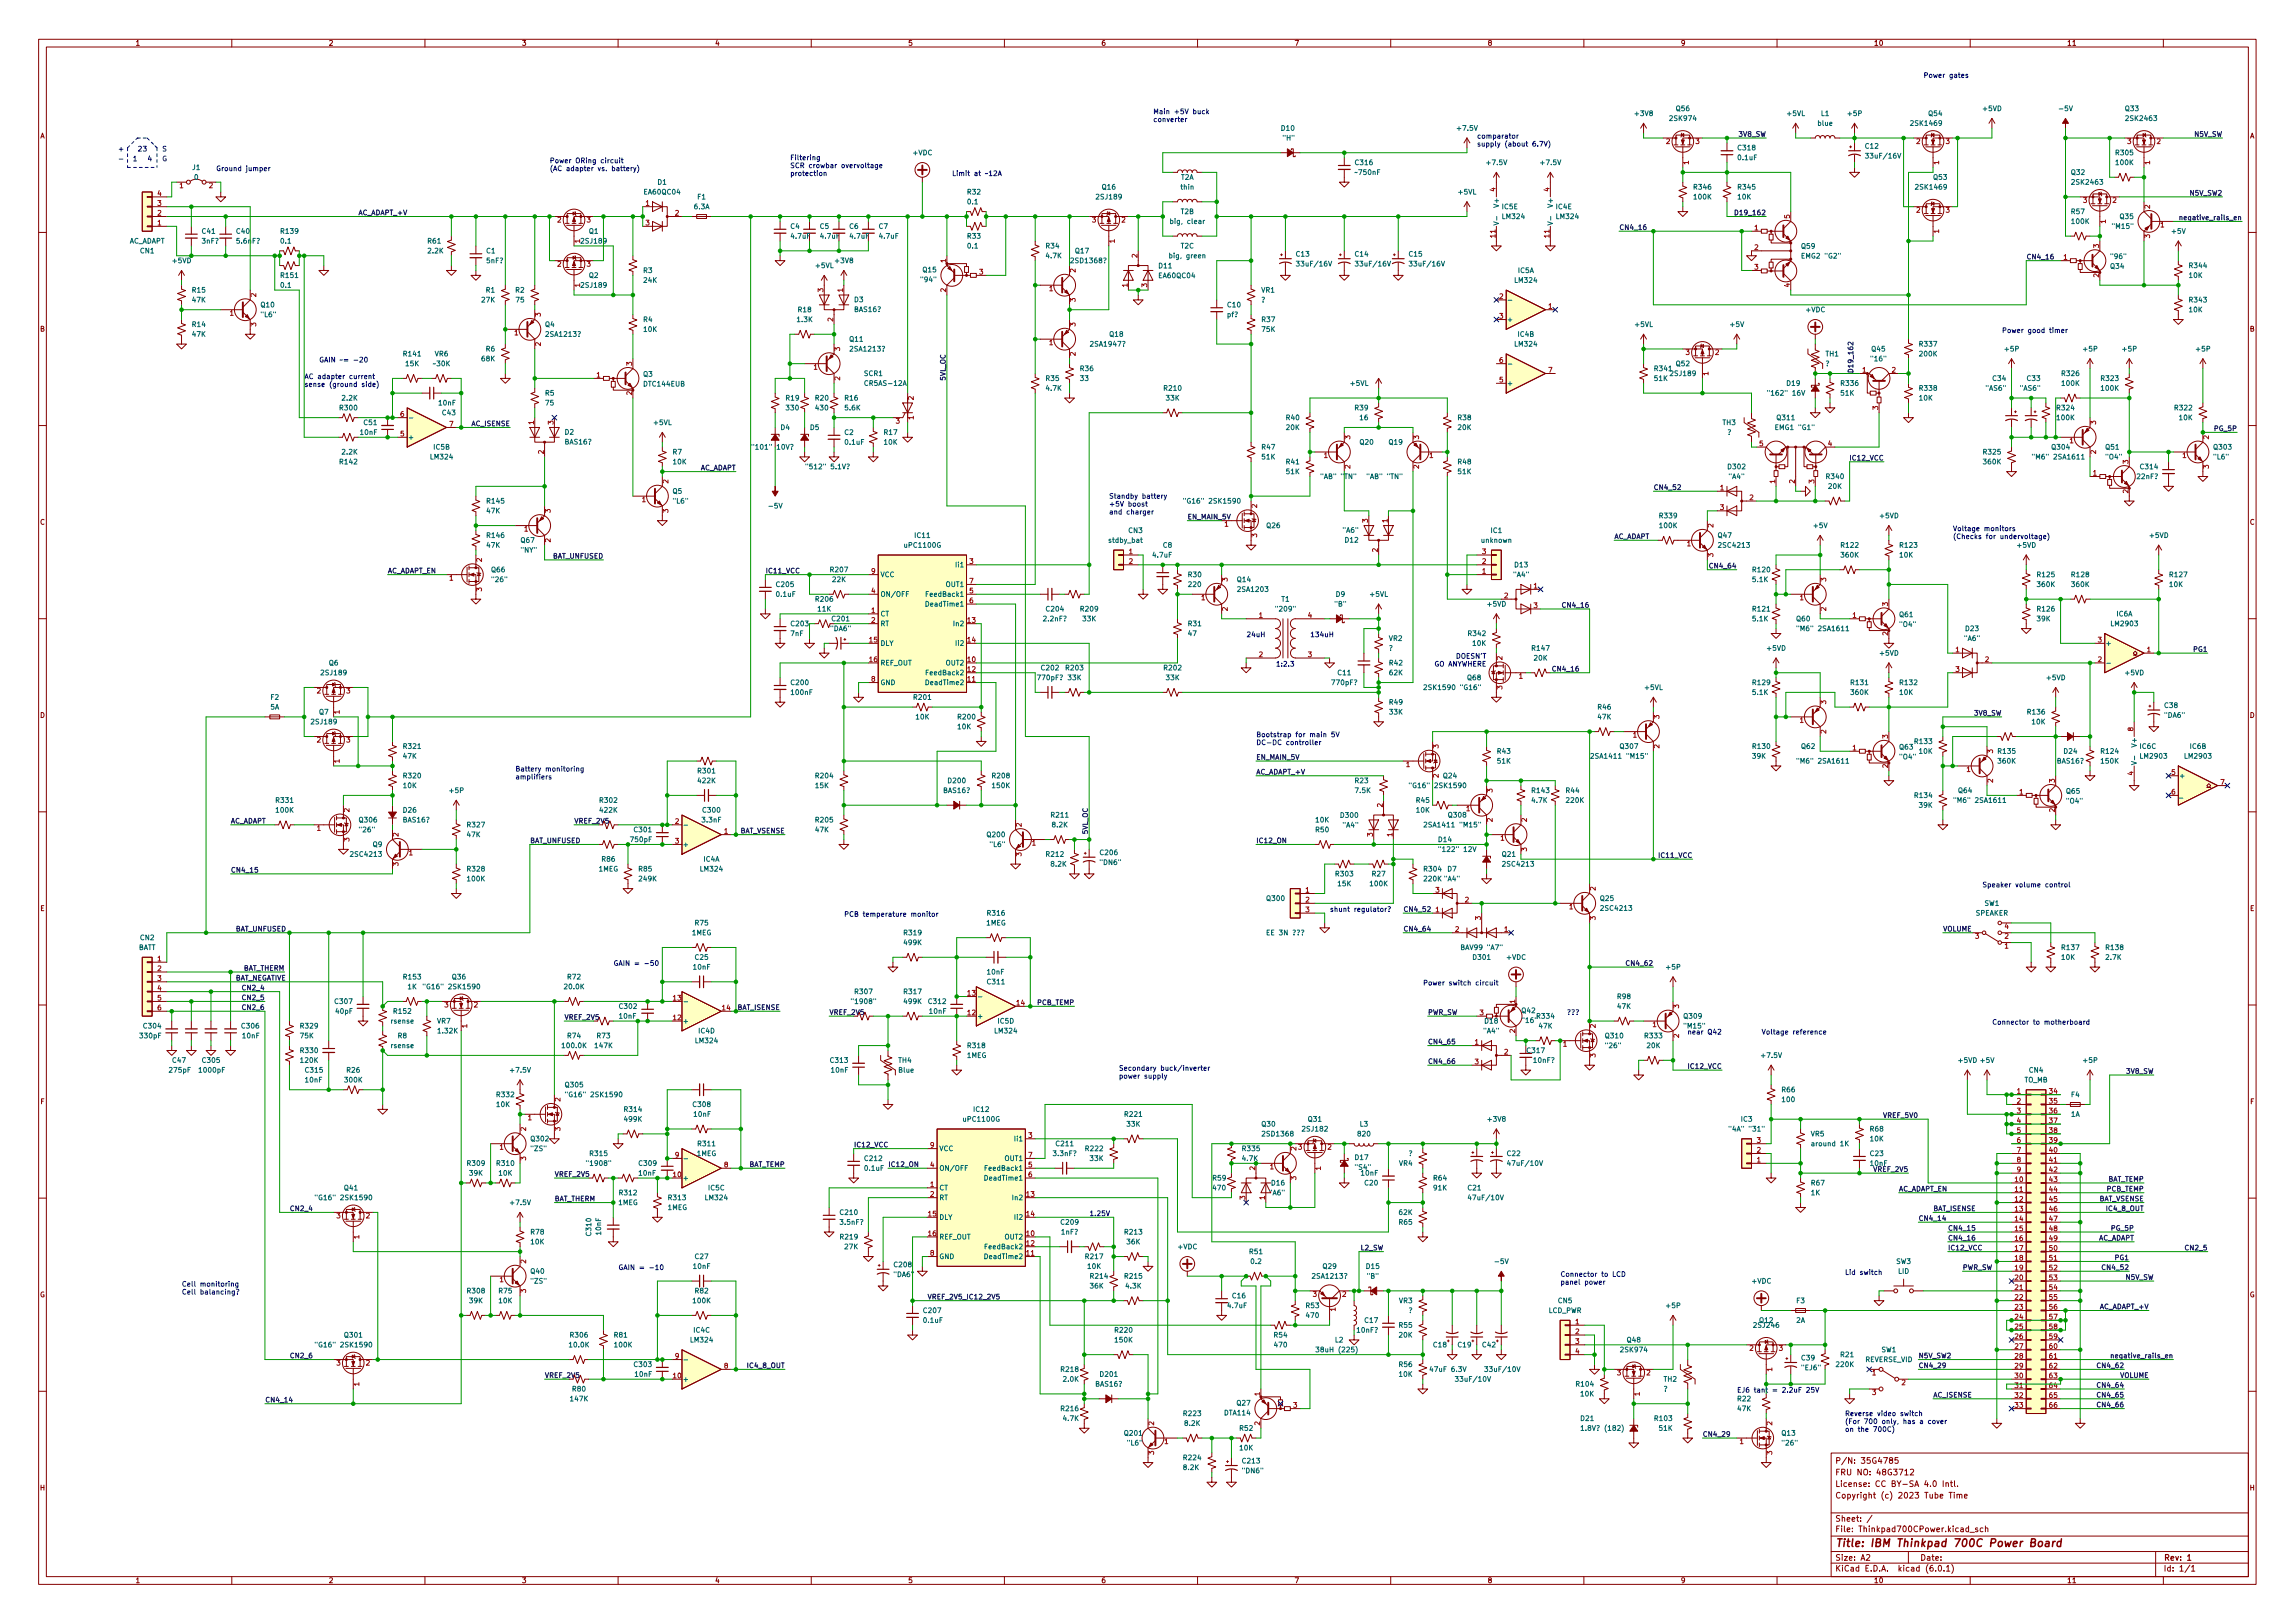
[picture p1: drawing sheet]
<svg xmlns="http://www.w3.org/2000/svg" width="594mm" height="420mm" viewBox="0 0 594 420" stroke-linecap="round" stroke-linejoin="round" font-family="sans-serif">
<defs><g id="words">
<text font-size="2.8" fill="#840000" x="475" y="400.5">Title: IBM Thinkpad 700C Power Board</text>
<g font-size="2.1" fill="#840000">
<text x="475" y="381.9">FRU NO: 48G3712</text>
<text x="475" y="378.9">P/N: 35G4785</text>
<text x="475" y="387.9">Copyright (c) 2023 Tube Time</text>
<text x="475" y="384.9">License: CC BY-SA 4.0 Intl.</text>
<text x="475" y="393.9">Sheet: /</text>
<text x="475" y="396.6">File: Thinkpad700CPower.kicad_sch</text>
<text x="475" y="406.8">KiCad E.D.A. kicad (6.0.1)</text>
<text x="475" y="404">Size: A2</text>
<text x="497" y="404">Date:</text>
<text x="560" y="404">Rev: 1</text>
<text x="560" y="406.8">Id: 1/1</text>
</g>
<g font-size="1.8" fill="#840000">
<text x="35" y="11.8">1</text>
<text x="85" y="11.8">2</text>
<text x="135" y="11.8">3</text>
<text x="185" y="11.8">4</text>
<text x="235" y="11.8">5</text>
<text x="285" y="11.8">6</text>
<text x="335" y="11.8">7</text>
<text x="385" y="11.8">8</text>
<text x="435" y="11.8">9</text>
<text x="485" y="11.8">10</text>
<text x="535" y="11.8">11</text>
<text x="10.3" y="35.8">A</text>
<text x="582.4" y="35.8">A</text>
<text x="212.5" y="61.8">4.7uF</text>
<text x="10.3" y="85.8">B</text>
<text x="582.4" y="85.8">B</text>
<text x="10.3" y="135.8">C</text>
<text x="582.4" y="135.8">C</text>
<text x="10.3" y="185.8">D</text>
<text x="582.4" y="185.8">D</text>
<text x="10.4" y="235.8">E</text>
<text x="582.4" y="235.8">E</text>
<text x="10.4" y="285.8">F</text>
<text x="582.5" y="285.8">F</text>
<text x="10.3" y="335.8">G</text>
<text x="582.3" y="335.8">G</text>
<text x="10.3" y="385.8">H</text>
<text x="582.4" y="385.8">H</text>
<text x="35" y="409.8">1</text>
<text x="85" y="409.8">2</text>
<text x="135" y="409.8">3</text>
<text x="185" y="409.8">4</text>
<text x="235" y="409.8">5</text>
<text x="285" y="409.8">6</text>
<text x="335" y="409.8">7</text>
<text x="385" y="409.8">8</text>
<text x="435" y="409.8">9</text>
<text x="485" y="409.8">10</text>
<text x="535" y="409.8">11</text>
</g>
<g font-size="1.8" fill="#0000c2">
<text x="497.8" y="20.1">Power gates</text>
<text x="298.4" y="29.5">Main +5V buck</text>
<text x="298.4" y="31.6">converter</text>
<text x="382.3" y="35.9">comparator</text>
<text x="30.5" y="39.2">+</text>
<text x="34.3" y="41.7">1</text>
<text x="35.6" y="39.2">23</text>
<text x="38.1" y="41.7">4</text>
<text x="41.9" y="41.7">G</text>
<text x="41.9" y="39.2">S</text>
<text x="204.5" y="41.4">Filtering</text>
<text x="382.3" y="37.9">supply (about 6.7V)</text>
<text x="55.9" y="44.3">Ground jumper</text>
<text x="142.2" y="42.2">Power ORing circuit</text>
<text x="142.2" y="44.3">(AC adapter vs. battery)</text>
<text x="204.5" y="43.5">SCR crowbar overvoltage</text>
<text x="204.5" y="45.5">protection</text>
<text x="246.4" y="45.5">Limit at ~12A</text>
<text x="518.2" y="86.2">Power good timer</text>
<text x="82.5" y="93.8">GAIN ~= -20</text>
<text x="78.7" y="98.1">AC adapter current</text>
<text x="78.7" y="100.1">sense (ground side)</text>
<text x="287" y="129.1">Standby battery</text>
<text x="287" y="131.1">+5V boost</text>
<text x="287" y="133.2">and charger</text>
<text x="505.5" y="137.5">Voltage monitors</text>
<text x="505.5" y="139.5">(Checks for undervoltage)</text>
<text x="322.6" y="164.9">24uH</text>
<text x="339.1" y="164.9">134uH</text>
<text x="330.2" y="172.5">1:2.3</text>
<text x="371.2" y="172.5">GO ANYWHERE</text>
<text x="377" y="170.5">DOESN'T</text>
<text x="325.1" y="190.8">Bootstrap for main 5V</text>
<text x="325.1" y="192.9">DC-DC controller</text>
<text x="133.3" y="199.7">Battery monitoring</text>
<text x="133.3" y="201.8">amplifiers</text>
<text x="513.1" y="229.7">Speaker volume control</text>
<text x="218.4" y="237.3">PCB temperature monitor</text>
<text x="344.2" y="236">shunt regulator?</text>
<text x="158.7" y="250">GAIN = -50</text>
<text x="368.3" y="255.1">Power switch circuit</text>
<text x="405.7" y="262.7">???</text>
<text x="438.2" y="267.8">near Q42</text>
<text x="455.9" y="267.8">Voltage reference</text>
<text x="515.6" y="265.3">Connector to motherboard</text>
<text x="289.6" y="277.2">Secondary buck/inverter</text>
<text x="289.6" y="279.2">power supply</text>
<text x="281.9" y="314.8">1.25V</text>
<text x="160" y="328.8">GAIN = -10</text>
<text x="47" y="333.1">Cell monitoring</text>
<text x="47" y="335.1">Cell balancing?</text>
<text x="403.9" y="330.5">Connector to LCD</text>
<text x="403.9" y="332.6">panel power</text>
<text x="477.5" y="330">Lid switch</text>
<text x="449.6" y="360.5">EJ6 tant = 2.2uF 25V</text>
<text x="477.5" y="366.6">Reverse video switch</text>
<text x="477.5" y="368.6">(For 700 only, has a cover</text>
<text x="477.5" y="370.7">on the 700C)</text>
</g>
<g font-size="1.8" fill="#006464">
<text x="433.9" y="28.7">Q56</text>
<text x="513.4" y="28.7">+5VD</text>
<text x="533.3" y="28.7">-5V</text>
<text x="550.2" y="28.7">Q33</text>
<text x="331.7" y="33.8">D10</text>
<text x="377.4" y="33.8">+7.5V</text>
<text x="423.4" y="30">+3V8</text>
<text x="432.4" y="31.3">2SK974</text>
<text x="462.7" y="30">+5VL</text>
<text x="470.6" y="32.6">blue</text>
<text x="471.4" y="30">L1</text>
<text x="478.5" y="30">+5P</text>
<text x="494.9" y="32.6">2SK1469</text>
<text x="499.3" y="30">Q54</text>
<text x="550.6" y="31.3">2SK2463</text>
<text x="236.4" y="40.2">+VDC</text>
<text x="332.1" y="36.4">&quot;H&quot;</text>
<text x="450" y="41.4">0.1uF</text>
<text x="450" y="38.9">C318</text>
<text x="482.9" y="38.5">C12</text>
<text x="483.5" y="41">33uF/16V</text>
<text x="547.8" y="40.2">R305</text>
<text x="49.8" y="44">J1</text>
<text x="50.3" y="46.5">0</text>
<text x="170.3" y="47.8">D1</text>
<text x="305.7" y="46.5">T2A</text>
<text x="350.9" y="42.7">C316</text>
<text x="351.4" y="45.3">~750nF</text>
<text x="385" y="42.7">+7.5V</text>
<text x="399" y="42.7">+7.5V</text>
<text x="500.6" y="46.5">Q53</text>
<text x="536.2" y="45.3">Q32</text>
<text x="536.6" y="47.8">2SK2463</text>
<text x="547.8" y="42.7">100K</text>
<text x="166.9" y="50.3">EA60QC04</text>
<text x="180.6" y="51.6">F1</text>
<text x="250.5" y="50.3">R32</text>
<text x="250.6" y="52.9">0.1</text>
<text x="284" y="51.6">2SJ189</text>
<text x="285.3" y="49.1">Q16</text>
<text x="305.7" y="49.1">thin</text>
<text x="377.6" y="50.3">+5VL</text>
<text x="388" y="53.3" transform="rotate(-90 388 53.3)">V+</text>
<text x="402" y="53.3" transform="rotate(-90 402 53.3)">V+</text>
<text x="438.6" y="49.1">R346</text>
<text x="438.6" y="51.6">100K</text>
<text x="449.9" y="51.6">10K</text>
<text x="450" y="49.1">R345</text>
<text x="496.2" y="49.1">2SK1469</text>
<text x="179.7" y="54.1">6.3A</text>
<text x="204.7" y="59.2">C4</text>
<text x="212.3" y="59.2">C5</text>
<text x="219.9" y="59.2">C6</text>
<text x="227.5" y="59.2">C7</text>
<text x="303.5" y="58">big, clear</text>
<text x="305.7" y="55.4">T2B</text>
<text x="388.9" y="54.1">IC5E</text>
<text x="389" y="56.7">LM324</text>
<text x="402.8" y="54.1">IC4E</text>
<text x="403" y="56.7">LM324</text>
<text x="536.2" y="55.4">R57</text>
<text x="536.4" y="58">100K</text>
<text x="546.9" y="59.2">&quot;M15&quot;</text>
<text x="548.8" y="56.7">Q35</text>
<text x="33.3" y="63">AC_ADAPT</text>
<text x="36.3" y="65.6">CN1</text>
<text x="52.3" y="63">3nF?</text>
<text x="52.4" y="60.5">C41</text>
<text x="61.3" y="60.5">C40</text>
<text x="61.4" y="63">5.6nF?</text>
<text x="72.8" y="63">0.1</text>
<text x="72.8" y="60.5">R139</text>
<text x="110.8" y="63">R61</text>
<text x="110.8" y="65.6">2.2K</text>
<text x="125.9" y="65.6">C1</text>
<text x="150.6" y="63">2SJ189</text>
<text x="152.5" y="60.5">Q1</text>
<text x="204.9" y="61.8">4.7uF</text>
<text x="220.1" y="61.8">4.7uF</text>
<text x="227.7" y="61.8">4.7uF</text>
<text x="250.5" y="61.8">R33</text>
<text x="250.6" y="64.3">0.1</text>
<text x="270.8" y="64.3">R34</text>
<text x="278.4" y="65.6">Q17</text>
<text x="305.7" y="64.3">T2C</text>
<text x="466.4" y="64.4">Q59</text>
<text x="562.3" y="60.5">+5V</text>
<text x="44.8" y="68.1">+5VD</text>
<text x="72.8" y="71.9">R151</text>
<text x="126" y="68.1">5nF?</text>
<text x="152.5" y="71.9">Q2</text>
<text x="166.6" y="70.7">R3</text>
<text x="211.2" y="69.4">+5VL</text>
<text x="216.4" y="68.1">+3V8</text>
<text x="238.9" y="70.5">Q15</text>
<text x="270.9" y="66.8">4.7K</text>
<text x="277.5" y="68.1">2SD1368?</text>
<text x="300" y="69.4">D11</text>
<text x="300.1" y="72">EA60QC04</text>
<text x="303.1" y="66.8">big, green</text>
<text x="335.6" y="66.4">C13</text>
<text x="336.2" y="69">33uF/16V</text>
<text x="350.8" y="66.4">C14</text>
<text x="351.5" y="69">33uF/16V</text>
<text x="364.8" y="66.4">C15</text>
<text x="365.4" y="69">33uF/16V</text>
<text x="393" y="70.7">IC5A</text>
<text x="466.6" y="66.9">EMG2 &quot;G2&quot;</text>
<text x="546.4" y="69.6">Q34</text>
<text x="546.5" y="67">&quot;96&quot;</text>
<text x="566.7" y="71.9">10K</text>
<text x="566.8" y="69.4">R344</text>
<text x="49.8" y="75.7">R15</text>
<text x="72.8" y="74.5">0.1</text>
<text x="125.8" y="75.7">R1</text>
<text x="133.4" y="75.7">R2</text>
<text x="150.6" y="74.5">2SJ189</text>
<text x="166.7" y="73.2">24K</text>
<text x="238.5" y="73">&quot;94&quot;</text>
<text x="326.5" y="75.7">VR1</text>
<text x="392.2" y="73.2">LM324</text>
<text x="49.8" y="78.3">47K</text>
<text x="67.6" y="79.5">Q10</text>
<text x="67.6" y="82.1">&quot;L6&quot;</text>
<text x="124.7" y="78.3">27K</text>
<text x="133.6" y="78.3">75</text>
<text x="166.6" y="83.4">R4</text>
<text x="206.4" y="83.4">1.3K</text>
<text x="206.7" y="80.8">R18</text>
<text x="221.2" y="78.2">D3</text>
<text x="221.2" y="80.8">BAS16?</text>
<text x="317.7" y="82.1">pf?</text>
<text x="317.8" y="79.5">C10</text>
<text x="326.5" y="78.3">?</text>
<text x="326.7" y="83.4">R37</text>
<text x="390" y="83.4">+</text>
<text x="467.5" y="80.8">+VDC</text>
<text x="566.7" y="80.8">10K</text>
<text x="566.8" y="78.3">R343</text>
<text x="49.8" y="84.6">R14</text>
<text x="49.8" y="87.2">47K</text>
<text x="141.1" y="84.6">Q4</text>
<text x="141.5" y="87.2">2SA1213?</text>
<text x="166.7" y="85.9">10K</text>
<text x="220" y="88.4">Q11</text>
<text x="282.5" y="89.7">2SA1947?</text>
<text x="287.3" y="87.2">Q18</text>
<text x="326.7" y="85.9">75K</text>
<text x="392.2" y="89.7">LM324</text>
<text x="393" y="87.2">IC4B</text>
<text x="423.3" y="84.6">+5VL</text>
<text x="448" y="84.6">+5V</text>
<text x="497" y="89.7">R337</text>
<text x="104.6" y="92.2">R141</text>
<text x="105.1" y="94.8">15K</text>
<text x="112.6" y="92.2">VR6</text>
<text x="112.7" y="94.8">~30K</text>
<text x="124.7" y="93.5">68K</text>
<text x="125.8" y="91">R6</text>
<text x="220.3" y="91">2SA1213?</text>
<text x="433.9" y="94.8">Q52</text>
<text x="472.5" y="94.8">?</text>
<text x="472.6" y="92.2">TH1</text>
<text x="484.4" y="93.5">&quot;16&quot;</text>
<text x="484.6" y="91">Q45</text>
<text x="497" y="92.2">200K</text>
<text x="519.1" y="91">+5P</text>
<text x="539.4" y="91">+5P</text>
<text x="549.6" y="91">+5P</text>
<text x="568.6" y="91">+5P</text>
<text x="166.5" y="97.5">Q3</text>
<text x="166.7" y="100">DTC144EUB</text>
<text x="223.7" y="97.3">SCR1</text>
<text x="224.2" y="99.9">CR5AS-12A</text>
<text x="270.8" y="98.6">R35</text>
<text x="270.9" y="101.1">4.7K</text>
<text x="279.7" y="96.1">R36</text>
<text x="279.7" y="98.6">33</text>
<text x="301.4" y="101.1">R210</text>
<text x="349.7" y="99.9">+5VL</text>
<text x="390" y="99.9">+</text>
<text x="428.3" y="98.6">51K</text>
<text x="428.4" y="96.1">R341</text>
<text x="432.6" y="97.3">2SJ189</text>
<text x="462.6" y="99.9">D19</text>
<text x="476.7" y="99.9">R336</text>
<text x="497" y="101.1">R338</text>
<text x="514.1" y="101.1">&quot;AS6&quot;</text>
<text x="515.9" y="98.6">C34</text>
<text x="523" y="101.1">&quot;AS6&quot;</text>
<text x="524.8" y="98.6">C33</text>
<text x="533.8" y="97.3">R326</text>
<text x="533.8" y="99.9">100K</text>
<text x="544" y="98.6">R323</text>
<text x="544" y="101.1">100K</text>
<text x="88.1" y="106.2">R300</text>
<text x="88.6" y="103.7">2.2K</text>
<text x="113.6" y="104.9">10nF</text>
<text x="114.6" y="107.5">C43</text>
<text x="141.2" y="102.4">R5</text>
<text x="141.3" y="104.9">75</text>
<text x="203.5" y="103.7">R19</text>
<text x="203.6" y="106.2">330</text>
<text x="211.1" y="103.7">R20</text>
<text x="211.2" y="106.2">430</text>
<text x="218.7" y="103.7">R16</text>
<text x="218.8" y="106.2">5.6K</text>
<text x="301.9" y="103.7">33K</text>
<text x="350.8" y="106.2">R39</text>
<text x="458.2" y="102.4">&quot;162&quot; 16V</text>
<text x="476.6" y="102.4">51K</text>
<text x="496.9" y="103.7">10K</text>
<text x="532.5" y="106.2">R324</text>
<text x="563" y="106.2">R322</text>
<text x="93.3" y="112.6">10nF</text>
<text x="94.2" y="110">C51</text>
<text x="105.5" y="113.8">+</text>
<text x="146.2" y="112.5">D2</text>
<text x="169.3" y="110">+5VL</text>
<text x="202.1" y="111.3">D4</text>
<text x="209.7" y="111.3">D5</text>
<text x="218.6" y="112.6">C2</text>
<text x="228.9" y="112.6">R17</text>
<text x="333" y="108.8">R40</text>
<text x="333" y="111.3">20K</text>
<text x="352.1" y="108.8">16</text>
<text x="377.5" y="108.8">R38</text>
<text x="377.5" y="111.3">20K</text>
<text x="445.9" y="110">TH3</text>
<text x="447.1" y="112.6">?</text>
<text x="459.8" y="111.3">EMG1 &quot;G1&quot;</text>
<text x="460.1" y="108.8">Q311</text>
<text x="532.5" y="108.8">100K</text>
<text x="564.1" y="108.8">10K</text>
<text x="88.6" y="117.6">2.2K</text>
<text x="111.5" y="118.9">LM324</text>
<text x="112.3" y="116.4">IC5B</text>
<text x="146.3" y="115">BAS16?</text>
<text x="174.2" y="117.6">R7</text>
<text x="195.3" y="116.4">&quot;101&quot; 10V?</text>
<text x="218.8" y="115.1">0.1uF</text>
<text x="228.9" y="115.1">10K</text>
<text x="326.7" y="116.4">R47</text>
<text x="326.7" y="118.9">51K</text>
<text x="352.1" y="115.1">Q20</text>
<text x="359.6" y="115.1">Q19</text>
<text x="513.5" y="117.6">R325</text>
<text x="526.8" y="118.9">&quot;M6&quot; 2SA1611</text>
<text x="531.3" y="116.4">Q304</text>
<text x="545.1" y="116.4">Q51</text>
<text x="545.1" y="118.9">&quot;O4&quot;</text>
<text x="573.1" y="118.9">&quot;L6&quot;</text>
<text x="573.2" y="116.4">Q303</text>
<text x="88.1" y="120.2">R142</text>
<text x="174.3" y="120.2">10K</text>
<text x="209.3" y="121.5">&quot;512&quot; 5.1V?</text>
<text x="333" y="120.2">R41</text>
<text x="333" y="122.7">51K</text>
<text x="342.1" y="124">&quot;AB&quot; &quot;TN&quot;</text>
<text x="354" y="124">&quot;AB&quot; &quot;TN&quot;</text>
<text x="377.5" y="120.2">R48</text>
<text x="377.5" y="122.7">51K</text>
<text x="447.4" y="121.5">D302</text>
<text x="447.5" y="124">&quot;A4&quot;</text>
<text x="472.9" y="124">R340</text>
<text x="513.5" y="120.2">360K</text>
<text x="553.2" y="124">22nF?</text>
<text x="554.2" y="121.5">C314</text>
<text x="126.1" y="130.3">R145</text>
<text x="174.2" y="127.8">Q5</text>
<text x="174.3" y="130.3">&quot;L6&quot;</text>
<text x="199.3" y="131.6">-5V</text>
<text x="307.3" y="130.3">&quot;G16&quot; 2SK1590</text>
<text x="473.4" y="126.5">20K</text>
<text x="126" y="132.9">47K</text>
<text x="292.2" y="138">CN3</text>
<text x="327.9" y="136.7">Q26</text>
<text x="347.6" y="137.9">&quot;A6&quot;</text>
<text x="386" y="138">IC1</text>
<text x="429.7" y="134.2">R339</text>
<text x="429.7" y="136.7">100K</text>
<text x="469.6" y="136.7">+5V</text>
<text x="486.7" y="134.2">+5VD</text>
<text x="126" y="141.8">47K</text>
<text x="126.1" y="139.2">R146</text>
<text x="134.8" y="143">&quot;NY&quot;</text>
<text x="134.9" y="140.5">Q67</text>
<text x="234.3" y="141.8">uPC1100G</text>
<text x="236.9" y="139.2">IC11</text>
<text x="287.1" y="140.5">stdby_bat</text>
<text x="301.1" y="141.8">C8</text>
<text x="348.2" y="140.4">D12</text>
<text x="383.5" y="140.5">unknown</text>
<text x="444.8" y="139.2">Q47</text>
<text x="445.2" y="141.8">2SC4213</text>
<text x="476.7" y="141.8">R122</text>
<text x="491.9" y="141.8">R123</text>
<text x="522.3" y="141.8">+5VD</text>
<text x="556.6" y="139.2">+5VD</text>
<text x="127.3" y="148.1">Q66</text>
<text x="215.1" y="148.1">R207</text>
<text x="227.8" y="149.4">VCC</text>
<text x="247.7" y="146.9">Ii1</text>
<text x="298.5" y="144.3">4.7uF</text>
<text x="307.6" y="149.4">R30</text>
<text x="391.8" y="149.4">&quot;A4&quot;</text>
<text x="392.1" y="146.9">D13</text>
<text x="453.8" y="148.1">R120</text>
<text x="476.7" y="144.3">360K</text>
<text x="491.8" y="144.3">10K</text>
<text x="527.5" y="149.4">R125</text>
<text x="536.4" y="149.4">R128</text>
<text x="561.8" y="149.4">R127</text>
<text x="127.4" y="150.7">&quot;26&quot;</text>
<text x="201.1" y="154.5">0.1uF</text>
<text x="201.1" y="151.9">C205</text>
<text x="211.2" y="155.7">R206</text>
<text x="215.5" y="150.7">22K</text>
<text x="227.8" y="154.5">ON/OFF</text>
<text x="240.3" y="154.5">FeedBack1</text>
<text x="245" y="151.9">OUT1</text>
<text x="307.8" y="151.9">220</text>
<text x="320.3" y="150.7">Q14</text>
<text x="320.6" y="153.2">2SA1203</text>
<text x="331.7" y="155.7">T1</text>
<text x="345.8" y="154.5">D9</text>
<text x="354.7" y="154.5">+5VL</text>
<text x="453.7" y="150.7">5.1K</text>
<text x="527.5" y="151.9">360K</text>
<text x="536.4" y="151.9">360K</text>
<text x="561.6" y="151.9">10K</text>
<text x="211.7" y="158.3">11K</text>
<text x="215.5" y="160.8">C201</text>
<text x="227.8" y="159.6">CT</text>
<text x="240.2" y="157">DeadTime1</text>
<text x="270.2" y="160.8">2.2nF?</text>
<text x="270.9" y="158.3">C204</text>
<text x="279.8" y="158.3">R209</text>
<text x="280.3" y="160.8">33K</text>
<text x="330.4" y="158.3">&quot;209&quot;</text>
<text x="345.5" y="157">&quot;B&quot;</text>
<text x="385.1" y="157">+5VD</text>
<text x="453.7" y="160.8">5.1K</text>
<text x="453.8" y="158.3">R121</text>
<text x="465.1" y="160.8">Q60</text>
<text x="491.8" y="159.7">Q61</text>
<text x="527.4" y="160.8">39K</text>
<text x="527.5" y="158.3">R126</text>
<text x="547.9" y="159.6">IC6A</text>
<text x="204.7" y="164.6">7nF</text>
<text x="204.9" y="162.1">C203</text>
<text x="215" y="163.4">&quot;DA6&quot;</text>
<text x="227.8" y="167.2">DLY</text>
<text x="227.8" y="162.1">RT</text>
<text x="247.1" y="162.1">In2</text>
<text x="247.7" y="167.2">Ii2</text>
<text x="307.6" y="162.1">R31</text>
<text x="307.6" y="164.6">47</text>
<text x="359.6" y="165.9">VR2</text>
<text x="380.2" y="164.6">R342</text>
<text x="381.3" y="167.2">10K</text>
<text x="465.9" y="163.4">&quot;M6&quot; 2SA1611</text>
<text x="491.8" y="162.3">&quot;O4&quot;</text>
<text x="508.5" y="165.9">&quot;A6&quot;</text>
<text x="508.9" y="163.4">D23</text>
<text x="545" y="167.2">+</text>
<text x="546.7" y="162.1">LM2903</text>
<text x="85.2" y="172.3">Q6</text>
<text x="227.8" y="172.3">REF_OUT</text>
<text x="245" y="172.3">OUT2</text>
<text x="269.7" y="173.5">C202</text>
<text x="276" y="173.5">R203</text>
<text x="301.4" y="173.5">R202</text>
<text x="359.5" y="168.4">?</text>
<text x="359.7" y="172.3">R42</text>
<text x="396.7" y="168.4">R147</text>
<text x="397.2" y="171">20K</text>
<text x="457.5" y="168.4">+5VD</text>
<text x="486.7" y="169.7">+5VD</text>
<text x="83.3" y="174.8">2SJ189</text>
<text x="204.9" y="177.3">C200</text>
<text x="204.9" y="179.9">100nF</text>
<text x="227.8" y="177.3">GND</text>
<text x="240.2" y="177.3">DeadTime2</text>
<text x="240.3" y="174.8">FeedBack2</text>
<text x="268.7" y="176.1">770pF?</text>
<text x="276.5" y="176.1">33K</text>
<text x="301.9" y="176.1">33K</text>
<text x="344.9" y="177.3">770pF?</text>
<text x="346.4" y="174.8">C11</text>
<text x="359.7" y="174.8">62K</text>
<text x="369.5" y="178.6">2SK1590 &quot;G16&quot;</text>
<text x="379.9" y="176.1">Q68</text>
<text x="425.9" y="178.6">+5VL</text>
<text x="453.7" y="179.9">5.1K</text>
<text x="453.8" y="177.3">R129</text>
<text x="479.2" y="177.3">R131</text>
<text x="479.2" y="179.9">360K</text>
<text x="491.8" y="179.9">10K</text>
<text x="491.9" y="177.3">R132</text>
<text x="529.9" y="176.1">+5VD</text>
<text x="550.2" y="174.8">+5VD</text>
<text x="70" y="183.7">5A</text>
<text x="70.1" y="181.1">F2</text>
<text x="82.6" y="185">Q7</text>
<text x="236.6" y="181.1">R201</text>
<text x="359.7" y="182.4">R49</text>
<text x="359.7" y="185">33K</text>
<text x="413.7" y="183.7">R46</text>
<text x="524.9" y="185">R136</text>
<text x="560.3" y="185.8">&quot;DA6&quot;</text>
<text x="560.4" y="183.3">C38</text>
<text x="80.8" y="187.5">2SJ189</text>
<text x="237.1" y="186.2">10K</text>
<text x="248" y="188.8">10K</text>
<text x="248.1" y="186.2">R200</text>
<text x="413.7" y="186.2">47K</text>
<text x="526" y="187.5">10K</text>
<text x="104.4" y="196.4">47K</text>
<text x="104.6" y="193.8">R321</text>
<text x="387.7" y="195.1">R43</text>
<text x="387.7" y="197.7">51K</text>
<text x="412.6" y="196.4">2SA1411 &quot;M15&quot;</text>
<text x="419.5" y="193.8">Q307</text>
<text x="453.7" y="196.4">39K</text>
<text x="453.8" y="193.8">R130</text>
<text x="465.9" y="197.7">&quot;M6&quot; 2SA1611</text>
<text x="466.4" y="193.8">Q62</text>
<text x="491.8" y="194">Q63</text>
<text x="491.8" y="196.6">&quot;O4&quot;</text>
<text x="495.7" y="192.6">R133</text>
<text x="496.8" y="195.1">10K</text>
<text x="517.3" y="195.1">R135</text>
<text x="517.3" y="197.7">360K</text>
<text x="532.5" y="197.7">BAS16?</text>
<text x="534.3" y="195.1">D24</text>
<text x="544" y="195.1">R124</text>
<text x="544" y="197.7">150K</text>
<text x="553.1" y="193" transform="rotate(-90 553.1 193)">V+</text>
<text x="554" y="193.8">IC6C</text>
<text x="554.2" y="196.4">LM2903</text>
<text x="565.7" y="196.4">LM2903</text>
<text x="566.9" y="193.8">IC6B</text>
<text x="104.6" y="201.5">R320</text>
<text x="180.8" y="200.2">R301</text>
<text x="180.8" y="202.7">422K</text>
<text x="211.2" y="201.5">R204</text>
<text x="245.5" y="202.7">D200</text>
<text x="257" y="201.5">R208</text>
<text x="350.8" y="202.7">R23</text>
<text x="373.7" y="201.5">Q24</text>
<text x="564" y="201.5">+</text>
<text x="71.5" y="207.8">R331</text>
<text x="104.4" y="204">10K</text>
<text x="116.5" y="205.3">+5P</text>
<text x="155.4" y="207.8">R302</text>
<text x="211.1" y="204">15K</text>
<text x="244.3" y="205.3">BAS16?</text>
<text x="257" y="204">150K</text>
<text x="350.9" y="205.3">7.5K</text>
<text x="365.7" y="204">&quot;G16&quot; 2SK1590</text>
<text x="366.7" y="207.8">R45</text>
<text x="396.6" y="207.8">4.7K</text>
<text x="396.7" y="205.3">R143</text>
<text x="405.4" y="205.3">R44</text>
<text x="405.5" y="207.8">220K</text>
<text x="495.7" y="206.5">R134</text>
<text x="496.8" y="209.1">39K</text>
<text x="506.5" y="207.8">&quot;M6&quot; 2SA1611</text>
<text x="507" y="205.3">Q64</text>
<text x="535" y="205.5">Q65</text>
<text x="535" y="208">&quot;O4&quot;</text>
<text x="564" y="206.5">_</text>
<text x="71.5" y="210.4">100K</text>
<text x="93.1" y="212.9">Q306</text>
<text x="93.1" y="215.4">&quot;26&quot;</text>
<text x="104.4" y="212.9">BAS16?</text>
<text x="104.4" y="210.4">D26</text>
<text x="121.1" y="214.2">R327</text>
<text x="155.4" y="210.4">422K</text>
<text x="164.3" y="215.4">C301</text>
<text x="181.8" y="212.9">3.3nF</text>
<text x="182" y="210.4">C300</text>
<text x="211.1" y="215.4">47K</text>
<text x="211.2" y="212.9">R205</text>
<text x="272.2" y="211.6">R211</text>
<text x="272.5" y="214.2">8.2K</text>
<text x="340.6" y="215.4">R50</text>
<text x="340.6" y="212.9">10K</text>
<text x="347.1" y="211.7">D300</text>
<text x="347.6" y="214.2">&quot;A4&quot;</text>
<text x="366.7" y="210.4">10K</text>
<text x="369.4" y="214.2">2SA1411 &quot;M15&quot;</text>
<text x="375" y="211.6">Q308</text>
<text x="91" y="221.8">2SC4213</text>
<text x="96.5" y="219.2">Q9</text>
<text x="121" y="216.7">47K</text>
<text x="163.3" y="218">750pF</text>
<text x="176.7" y="219.2">+</text>
<text x="255.6" y="216.7">Q200</text>
<text x="256.3" y="219.2">&quot;L6&quot;</text>
<text x="270.9" y="221.8">R212</text>
<text x="284.9" y="221.4">C206</text>
<text x="372.4" y="218">D14</text>
<text x="373.1" y="220.5">&quot;122&quot; 12V</text>
<text x="388.9" y="221.8">Q21</text>
<text x="121.1" y="225.6">R328</text>
<text x="155" y="225.6">1MEG</text>
<text x="155.9" y="223.1">R86</text>
<text x="165.4" y="225.6">R85</text>
<text x="181.4" y="225.6">LM324</text>
<text x="182.1" y="223.1">IC4A</text>
<text x="272.1" y="224.3">8.2K</text>
<text x="284.8" y="223.9">&quot;DN6&quot;</text>
<text x="345.9" y="226.9">R303</text>
<text x="355.2" y="226.9">R27</text>
<text x="368.7" y="225.6">R304</text>
<text x="374.7" y="225.6">D7</text>
<text x="389.3" y="224.3">2SC4213</text>
<text x="121.1" y="228.1">100K</text>
<text x="165.5" y="228.1">249K</text>
<text x="328" y="233.2">Q300</text>
<text x="346.4" y="229.4">15K</text>
<text x="354.8" y="229.4">100K</text>
<text x="368.7" y="228.1">220K &quot;A4&quot;</text>
<text x="414.3" y="233.2">Q25</text>
<text x="180" y="239.6">R75</text>
<text x="255.3" y="239.6">1MEG</text>
<text x="255.7" y="237">R316</text>
<text x="414.7" y="235.8">2SC4213</text>
<text x="511.3" y="237">SPEAKER</text>
<text x="513.7" y="234.5">SW1</text>
<text x="35.7" y="245.9">BATT</text>
<text x="36.3" y="243.4">CN2</text>
<text x="179.1" y="242.1">1MEG</text>
<text x="234.1" y="242.1">R319</text>
<text x="234.1" y="244.6">499K</text>
<text x="328.3" y="242.1">EE 3N ???</text>
<text x="378.5" y="245.9">BAV99 &quot;A7&quot;</text>
<text x="533.8" y="245.9">R137</text>
<text x="545.2" y="245.9">R138</text>
<text x="179.5" y="251">10nF</text>
<text x="180" y="248.5">C25</text>
<text x="381.4" y="248.5">D301</text>
<text x="390" y="248.5">+VDC</text>
<text x="431.5" y="251">+5P</text>
<text x="533.7" y="248.5">10K</text>
<text x="545.2" y="248.5">2.7K</text>
<text x="104.6" y="253.5">R153</text>
<text x="105.5" y="256.1">1K</text>
<text x="110.4" y="256.1">&quot;G16&quot; 2SK1590</text>
<text x="117.1" y="253.5">Q36</text>
<text x="146.2" y="256.1">20.0K</text>
<text x="147" y="253.5">R72</text>
<text x="221.4" y="257.3">R307</text>
<text x="234.1" y="257.3">R317</text>
<text x="255.6" y="252.3">10nF</text>
<text x="255.7" y="254.8">C311</text>
<text x="86.8" y="259.9">C307</text>
<text x="87" y="262.4">40pF</text>
<text x="102" y="262.4">R152</text>
<text x="160.4" y="263.7">10nF</text>
<text x="160.4" y="261.2">C302</text>
<text x="220.7" y="259.9">&quot;1908&quot;</text>
<text x="234.1" y="259.9">499K</text>
<text x="240.5" y="259.9">C312</text>
<text x="240.6" y="262.4">10nF</text>
<text x="252.9" y="263.7">+</text>
<text x="394" y="262.2">Q42</text>
<text x="397.9" y="263.7">R334</text>
<text x="418.7" y="258.6">R98</text>
<text x="418.7" y="261.2">47K</text>
<text x="436" y="263.7">Q309</text>
<text x="36.3" y="268.8">330pF</text>
<text x="37.3" y="266.2">C304</text>
<text x="62.7" y="266.2">C306</text>
<text x="62.8" y="268.8">10nF</text>
<text x="77.8" y="268.8">75K</text>
<text x="77.9" y="266.2">R329</text>
<text x="101.3" y="265">rsense</text>
<text x="103" y="268.8">R8</text>
<text x="113.2" y="265">VR7</text>
<text x="113.5" y="267.5">1.32K</text>
<text x="147" y="268.8">R74</text>
<text x="154.6" y="268.8">R73</text>
<text x="176.7" y="265">+</text>
<text x="180.9" y="267.5">IC4D</text>
<text x="257.6" y="267.5">LM324</text>
<text x="258.3" y="265">IC5D</text>
<text x="384" y="267.5">&quot;A4&quot;</text>
<text x="384.4" y="265">D18</text>
<text x="394.1" y="264.8">&quot;16&quot;</text>
<text x="398.4" y="266.2">47K</text>
<text x="415.7" y="268.8">Q310</text>
<text x="425.9" y="268.8">R333</text>
<text x="436" y="266.2">&quot;M15&quot;</text>
<text x="44.7" y="275.1">C47</text>
<text x="52.5" y="275.1">C305</text>
<text x="77.9" y="272.6">R330</text>
<text x="77.9" y="275.1">120K</text>
<text x="101.3" y="271.3">rsense</text>
<text x="145.7" y="271.3">100.0K</text>
<text x="154.1" y="271.3">147K</text>
<text x="180.1" y="270">LM324</text>
<text x="215.1" y="275.1">C313</text>
<text x="232.6" y="275.1">TH4</text>
<text x="250.3" y="273.9">1MEG</text>
<text x="250.6" y="271.3">R318</text>
<text x="395.4" y="272.6">C317</text>
<text x="397" y="275.1">10nF?</text>
<text x="415.7" y="271.3">&quot;26&quot;</text>
<text x="426.4" y="271.3">20K</text>
<text x="456.1" y="273.9">+7.5V</text>
<text x="507" y="275.1">+5VD</text>
<text x="512.8" y="275.1">+5V</text>
<text x="539.4" y="275.1">+5P</text>
<text x="44" y="277.7">275pF</text>
<text x="51.8" y="277.7">1000pF</text>
<text x="79.1" y="280.2">10nF</text>
<text x="79.2" y="277.7">C315</text>
<text x="89.3" y="280.2">300K</text>
<text x="89.8" y="277.7">R26</text>
<text x="132.3" y="277.7">+7.5V</text>
<text x="146.4" y="281.5">Q305</text>
<text x="215.2" y="277.7">10nF</text>
<text x="232.7" y="277.7">Blue</text>
<text x="524" y="280.2">TO_MB</text>
<text x="525.3" y="277.7">CN4</text>
<text x="128.6" y="286.6">10K</text>
<text x="128.7" y="284">R332</text>
<text x="147.2" y="284">&quot;G16&quot; 2SK1590</text>
<text x="161.7" y="287.8">R314</text>
<text x="179.5" y="286.6">C308</text>
<text x="252.1" y="287.8">IC12</text>
<text x="461.3" y="282.7">R66</text>
<text x="461.4" y="285.3">100</text>
<text x="536.2" y="284">F4</text>
<text x="161.7" y="290.4">499K</text>
<text x="179.7" y="289.1">10nF</text>
<text x="249.6" y="290.4">uPC1100G</text>
<text x="291.3" y="289.1">R221</text>
<text x="291.7" y="291.6">33K</text>
<text x="326.7" y="291.6">Q30</text>
<text x="337.3" y="292.9">2SJ182</text>
<text x="338.7" y="290.4">Q31</text>
<text x="352" y="291.6">L3</text>
<text x="385.3" y="290.4">+3V8</text>
<text x="448.1" y="292.9">&quot;4A&quot; &quot;31&quot;</text>
<text x="450.7" y="290.4">IC3</text>
<text x="484.2" y="292.9">R68</text>
<text x="536.1" y="289.1">1A</text>
<text x="137.4" y="298">&quot;ZS&quot;</text>
<text x="137.6" y="295.4">Q302</text>
<text x="152.8" y="299.3">R315</text>
<text x="180.4" y="299.3">1MEG</text>
<text x="180.8" y="296.7">R311</text>
<text x="243.1" y="298">VCC</text>
<text x="263" y="295.4">Ii1</text>
<text x="272.7" y="299.3">3.3nF?</text>
<text x="273.5" y="296.7">C211</text>
<text x="281.1" y="298">R222</text>
<text x="321.7" y="298">R335</text>
<text x="327" y="294.2">2SD1368</text>
<text x="351.6" y="294.2">820</text>
<text x="364.6" y="299.3">?</text>
<text x="390.2" y="299.3">C22</text>
<text x="468.8" y="294.2">VR5</text>
<text x="469.3" y="296.7">around 1K</text>
<text x="484.2" y="295.4">10K</text>
<text x="484.2" y="299.3">C23</text>
<text x="121.1" y="301.8">R309</text>
<text x="121.6" y="304.3">39K</text>
<text x="128.7" y="301.8">R310</text>
<text x="129.2" y="304.3">10K</text>
<text x="152.1" y="301.8">&quot;1908&quot;</text>
<text x="165.4" y="304.3">10nF</text>
<text x="165.5" y="301.8">C309</text>
<text x="176.7" y="305.6">+</text>
<text x="223.9" y="303.1">0.1uF</text>
<text x="223.9" y="300.5">C212</text>
<text x="243.1" y="303.1">ON/OFF</text>
<text x="255.5" y="305.6">DeadTime1</text>
<text x="255.6" y="303.1">FeedBack1</text>
<text x="260.2" y="300.5">OUT1</text>
<text x="282.2" y="300.5">33K</text>
<text x="314" y="305.6">R59</text>
<text x="321.7" y="300.5">4.7K</text>
<text x="350.8" y="300.3">D17</text>
<text x="350.9" y="302.8">&quot;S4&quot;</text>
<text x="352.4" y="304.3">10nF</text>
<text x="362.2" y="301.8">VR4</text>
<text x="371.1" y="305.6">R64</text>
<text x="390.8" y="301.8">47uF/10V</text>
<text x="484.2" y="301.8">10nF</text>
<text x="82.5" y="310.7">&quot;G16&quot; 2SK1590</text>
<text x="89.2" y="308.1">Q41</text>
<text x="132.3" y="312">+7.5V</text>
<text x="160.1" y="312">1MEG</text>
<text x="160.4" y="309.4">R312</text>
<text x="173.1" y="310.7">R313</text>
<text x="182.7" y="310.7">LM324</text>
<text x="183.4" y="308.1">IC5C</text>
<text x="243.1" y="308.1">CT</text>
<text x="243.1" y="310.7">RT</text>
<text x="262.4" y="310.7">In2</text>
<text x="314.1" y="308.1">470</text>
<text x="328.6" y="309.4">&quot;A6&quot;</text>
<text x="329.2" y="306.9">D16</text>
<text x="353.3" y="306.9">C20</text>
<text x="371.1" y="308.1">91K</text>
<text x="380" y="308.1">C21</text>
<text x="380.7" y="310.7">47uF/10V</text>
<text x="468.8" y="309.4">1K</text>
<text x="468.9" y="306.9">R67</text>
<text x="172.8" y="313.2">1MEG</text>
<text x="217.6" y="317">3.5nF?</text>
<text x="217.6" y="314.5">C210</text>
<text x="243.1" y="315.8">DLY</text>
<text x="263" y="315.8">Ii2</text>
<text x="274.8" y="317">C209</text>
<text x="362.2" y="317">R65</text>
<text x="362.2" y="314.5">62K</text>
<text x="137.5" y="319.6">R78</text>
<text x="137.5" y="322.1">10K</text>
<text x="153" y="319.8" transform="rotate(-90 153 319.8)">C310</text>
<text x="155.6" y="319.6" transform="rotate(-90 155.6 319.6)">10nF</text>
<text x="217.6" y="320.8">R219</text>
<text x="218.7" y="323.4">27K</text>
<text x="243.1" y="320.8">REF_OUT</text>
<text x="255.6" y="323.4">FeedBack2</text>
<text x="260.2" y="320.8">OUT2</text>
<text x="274.8" y="319.6">1nF?</text>
<text x="291.3" y="319.6">R213</text>
<text x="291.7" y="322.1">36K</text>
<text x="305" y="323.4">+VDC</text>
<text x="137.4" y="329.7">Q40</text>
<text x="179.5" y="328.5">10nF</text>
<text x="180" y="325.9">C27</text>
<text x="231.6" y="328">C208</text>
<text x="243.1" y="325.9">GND</text>
<text x="255.5" y="325.9">DeadTime2</text>
<text x="281.1" y="325.9">R217</text>
<text x="281.6" y="328.5">10K</text>
<text x="323.5" y="324.7">R51</text>
<text x="323.9" y="327.2">0.2</text>
<text x="342.5" y="328.5">Q29</text>
<text x="353.7" y="328.5">D15</text>
<text x="387.2" y="327.2">-5V</text>
<text x="490.8" y="327.2">SW3</text>
<text x="491.3" y="329.7">LID</text>
<text x="121.1" y="334.8">R308</text>
<text x="129.2" y="334.8">R75</text>
<text x="137.4" y="332.3">&quot;ZS&quot;</text>
<text x="180" y="334.8">R82</text>
<text x="231.4" y="330.6">&quot;DA6&quot;</text>
<text x="282.2" y="333.5">36K</text>
<text x="282.4" y="331">R214</text>
<text x="291.3" y="331">R215</text>
<text x="291.5" y="333.5">4.3K</text>
<text x="339.9" y="331">2SA1213?</text>
<text x="353.9" y="331">&quot;B&quot;</text>
<text x="453.5" y="332.3">+VDC</text>
<text x="121.6" y="337.4">39K</text>
<text x="129.2" y="337.4">10K</text>
<text x="179.5" y="337.4">100K</text>
<text x="239.2" y="339.9">C207</text>
<text x="317.9" y="338.6">4.7uF</text>
<text x="319.1" y="336.1">C16</text>
<text x="338.1" y="338.6">R53</text>
<text x="338.2" y="341.2">470</text>
<text x="362.2" y="337.4">VR3</text>
<text x="364.6" y="339.9">?</text>
<text x="400.8" y="339.9">LCD_PWR</text>
<text x="403.4" y="337.4">CN5</text>
<text x="431.5" y="338.6">+5P</text>
<text x="465.1" y="337.4">F3</text>
<text x="89.3" y="346.2">Q301</text>
<text x="147.7" y="346.2">R306</text>
<text x="159.1" y="346.2">R81</text>
<text x="178.9" y="347.5">LM324</text>
<text x="179.6" y="345">IC4C</text>
<text x="239.2" y="342.4">0.1uF</text>
<text x="288.7" y="345">R220</text>
<text x="288.7" y="347.5">150K</text>
<text x="329.8" y="346.2">R54</text>
<text x="345.6" y="347.5">L2</text>
<text x="351.3" y="345">10nF?</text>
<text x="353.3" y="342.4">C17</text>
<text x="362.2" y="343.7">R55</text>
<text x="362.2" y="346.2">20K</text>
<text x="421.2" y="347.5">Q48</text>
<text x="454.2" y="343.7">2SJ246</text>
<text x="455.5" y="342.4">Q12</text>
<text x="465" y="342.4">2A</text>
<text x="82.5" y="348.8">&quot;G16&quot; 2SK1590</text>
<text x="147.5" y="348.8">10.0K</text>
<text x="159.2" y="348.8">100K</text>
<text x="164.3" y="353.9">C303</text>
<text x="330" y="348.8">470</text>
<text x="341.6" y="350.1">38uH (225)</text>
<text x="362.2" y="353.9">R56</text>
<text x="371.1" y="348.8">C18</text>
<text x="377.5" y="348.8">C19</text>
<text x="383.8" y="348.8">C42</text>
<text x="419.7" y="350.1">2SK974</text>
<text x="466.4" y="352.2">C39</text>
<text x="475.4" y="353.9">220K</text>
<text x="476.5" y="351.3">R21</text>
<text x="482.8" y="352.6">REVERSE_VID</text>
<text x="487" y="350.1">SW1</text>
<text x="164.4" y="356.4">10nF</text>
<text x="176.7" y="357.7">+</text>
<text x="274.8" y="355.1">R218</text>
<text x="275.3" y="357.7">2.0K</text>
<text x="283.6" y="358.9">BAS16?</text>
<text x="284.9" y="356.4">D201</text>
<text x="362.2" y="356.4">10K</text>
<text x="370.7" y="355.1">47uF 6.3V</text>
<text x="377.4" y="357.7">33uF/10V</text>
<text x="385" y="355.1">33uF/10V</text>
<text x="408.1" y="358.9">R104</text>
<text x="430.7" y="357.7">TH2</text>
<text x="466.4" y="354.7">&quot;EJ6&quot;</text>
<text x="147.7" y="362.8">147K</text>
<text x="148.2" y="360.2">R80</text>
<text x="274.8" y="365.3">R216</text>
<text x="320.2" y="363.8">Q27</text>
<text x="409.2" y="361.5">10K</text>
<text x="430.6" y="360.2">?</text>
<text x="449.8" y="362.8">R22</text>
<text x="449.8" y="365.3">47K</text>
<text x="275.3" y="367.8">4.7K</text>
<text x="291.2" y="371.6">Q201</text>
<text x="306.5" y="366.6">R223</text>
<text x="306.7" y="369.1">8.2K</text>
<text x="317" y="366.4">DTA114</text>
<text x="321" y="370.4">R52</text>
<text x="409.2" y="367.8">D21</text>
<text x="410.1" y="370.4">1.8V? (182)</text>
<text x="428.4" y="367.8">R103</text>
<text x="429.5" y="370.4">51K</text>
<text x="461.3" y="371.6">Q13</text>
<text x="291.9" y="374.2">&quot;L6&quot;</text>
<text x="306.5" y="378">R224</text>
<text x="321" y="375.5">10K</text>
<text x="461.4" y="374.2">&quot;26&quot;</text>
<text x="306.4" y="380.5">8.2K</text>
<text x="321.7" y="381.4">&quot;DN6&quot;</text>
<text x="321.7" y="378.8">C213</text>
</g>
<g font-size="1.8" fill="#0f0f0f">
<text x="450.2" y="35.4">3V8_SW</text>
<text x="568" y="35.4">N5V_SW</text>
<text x="567.1" y="50.6">N5V_SW2</text>
<text x="92.7" y="55.7">AC_ADAPT_+V</text>
<text x="419.1" y="59.5">CN4_16</text>
<text x="450" y="55.7">D19_162</text>
<text x="565.5" y="57">negative_rails_en</text>
<text x="524.5" y="67.1">CN4_16</text>
<text x="244.8" y="98.5" transform="rotate(-90 244.8 98.5)">5VL_OC</text>
<text x="479.7" y="96.7" transform="rotate(-90 479.7 96.7)">D19_162</text>
<text x="122.1" y="110.3">AC_ISENSE</text>
<text x="573.4" y="111.6">PG_5P</text>
<text x="479.2" y="119.2">IC12_VCC</text>
<text x="180.9" y="121.7">AC_ADAPT</text>
<text x="428" y="126.8">CN4_52</text>
<text x="307.3" y="134.4">EN_MAIN_5V</text>
<text x="417.8" y="139.5">AC_ADAPT</text>
<text x="100.3" y="148.4">AC_ADAPT_EN</text>
<text x="143" y="144.6">BAT_UNFUSED</text>
<text x="198.1" y="148.4">IC11_VCC</text>
<text x="443.1" y="147.1">CN4_64</text>
<text x="405" y="157.3">CN4_16</text>
<text x="402.5" y="173.8">CN4_16</text>
<text x="568" y="168.7">PG1</text>
<text x="511.2" y="185.2">3V8_SW</text>
<text x="325.1" y="196.7">EN_MAIN_5V</text>
<text x="325.1" y="200.5">AC_ADAPT_+V</text>
<text x="59.7" y="213.2">AC_ADAPT</text>
<text x="148.6" y="213.2">VREF_2V5</text>
<text x="191.4" y="215.7">BAT_VSENSE</text>
<text x="137.2" y="218.3">BAT_UNFUSED</text>
<text x="281.6" y="216.1" transform="rotate(-90 281.6 216.1)">5VL_OC</text>
<text x="325.1" y="218.3">IC12_ON</text>
<text x="59.7" y="225.9">CN4_15</text>
<text x="429.7" y="222.1">IC11_VCC</text>
<text x="363.2" y="236">CN4_52</text>
<text x="61" y="241.1">BAT_UNFUSED</text>
<text x="363.2" y="241.1">CN4_64</text>
<text x="502.9" y="241.1">VOLUME</text>
<text x="62.8" y="251.3">BAT_THERM</text>
<text x="421.5" y="250">CN4_62</text>
<text x="61" y="253.8">BAT_NEGATIVE</text>
<text x="63.1" y="256.4">CN2_4</text>
<text x="63.1" y="258.9">CN2_5</text>
<text x="63.1" y="261.4">CN2_6</text>
<text x="146" y="264">VREF_2V5</text>
<text x="190.8" y="261.4">BAT_ISENSE</text>
<text x="214.6" y="262.7">VREF_2V5</text>
<text x="268.5" y="260.2">PCB_TEMP</text>
<text x="369.6" y="262.7">PWR_SW</text>
<text x="369.6" y="270.3">CN4_65</text>
<text x="369.6" y="275.4">CN4_66</text>
<text x="437.3" y="276.7">IC12_VCC</text>
<text x="550.6" y="278">3V8_SW</text>
<text x="487.7" y="289.4">VREF_5V0</text>
<text x="221" y="297">IC12_VCC</text>
<text x="143.5" y="304.6">VREF_2V5</text>
<text x="193.7" y="302.1">BAT_TEMP</text>
<text x="229.9" y="302.1">IC12_ON</text>
<text x="485.2" y="303.4">VREF_2V5</text>
<text x="545.5" y="305.9">BAT_TEMP</text>
<text x="143.5" y="311">BAT_THERM</text>
<text x="491.5" y="308.4">AC_ADAPT_EN</text>
<text x="543.2" y="311">BAT_VSENSE</text>
<text x="545.4" y="308.4">PCB_TEMP</text>
<text x="74.9" y="313.5">CN2_4</text>
<text x="496.6" y="316.1">CN4_14</text>
<text x="500.4" y="313.5">BAT_ISENSE</text>
<text x="545.6" y="313.5">IC4_8_OUT</text>
<text x="352.2" y="323.7">L2_SW</text>
<text x="504.2" y="318.6">CN4_15</text>
<text x="504.2" y="323.7">IC12_VCC</text>
<text x="504.2" y="321.1">CN4_16</text>
<text x="542.8" y="321.1">AC_ADAPT</text>
<text x="546.7" y="318.6">PG_5P</text>
<text x="566" y="323.7">CN2_5</text>
<text x="508" y="328.8">PWR_SW</text>
<text x="544.7" y="328.8">CN4_52</text>
<text x="547.6" y="326.2">PG1</text>
<text x="550.3" y="331.3">N5V_SW</text>
<text x="240" y="336.4">VREF_2V5_IC12_2V5</text>
<text x="543.4" y="338.9">AC_ADAPT_+V</text>
<text x="74.9" y="351.6">CN2_6</text>
<text x="496.6" y="351.6">N5V_SW2</text>
<text x="547.8" y="351.6">negative_rails_en</text>
<text x="141" y="356.7">VREF_2V5</text>
<text x="193.8" y="354.2">IC4_8_OUT</text>
<text x="496.6" y="354.2">CN4_29</text>
<text x="543.4" y="359.2">CN4_64</text>
<text x="543.4" y="354.2">CN4_62</text>
<text x="548.7" y="356.7">VOLUME</text>
<text x="68.6" y="363">CN4_14</text>
<text x="500.4" y="361.8">AC_ISENSE</text>
<text x="543.4" y="361.8">CN4_65</text>
<text x="543.4" y="364.3">CN4_66</text>
<text x="440.7" y="371.9">CN4_29</text>
</g>
<g font-size="1.8" fill="#a90000">
<text x="431.3" y="37.3">2</text>
<text x="438.9" y="37.3">3</text>
<text x="496.1" y="37.3">2</text>
<text x="503.7" y="37.3">3</text>
<text x="550.7" y="37.3">3</text>
<text x="558.3" y="37.3">2</text>
<text x="437.1" y="42.6" transform="rotate(-90 437.1 42.6)">1</text>
<text x="501.9" y="42.6" transform="rotate(-90 501.9 42.6)">1</text>
<text x="556.5" y="42.6" transform="rotate(-90 556.5 42.6)">1</text>
<text x="40.8" y="53.3">3</text>
<text x="40.8" y="50.7">4</text>
<text x="46.5" y="48.7">1</text>
<text x="54.1" y="48.7">2</text>
<text x="167.1" y="53.3">1</text>
<text x="387.1" y="49.6" transform="rotate(-90 387.1 49.6)">4</text>
<text x="401.1" y="49.6" transform="rotate(-90 401.1 49.6)">4</text>
<text x="539.3" y="52.5">3</text>
<text x="546.9" y="52.5">2</text>
<text x="40.8" y="58.3">1</text>
<text x="40.8" y="55.8">2</text>
<text x="144.3" y="57.6">2</text>
<text x="151.9" y="57.6">3</text>
<text x="167.1" y="58.3">3</text>
<text x="174.8" y="55.8">2</text>
<text x="282.7" y="57.6">3</text>
<text x="290.3" y="57.6">2</text>
<text x="454.2" y="59.6">1</text>
<text x="463.3" y="56.5" transform="rotate(-90 463.3 56.5)">5</text>
<text x="496.1" y="55">2</text>
<text x="503.7" y="55">3</text>
<text x="545.1" y="57.8" transform="rotate(-90 545.1 57.8)">1</text>
<text x="556.5" y="54" transform="rotate(-90 556.5 54)">2</text>
<text x="559.3" y="58.8">1</text>
<text x="150.1" y="62.9" transform="rotate(-90 150.1 62.9)">1</text>
<text x="288.5" y="62.9" transform="rotate(-90 288.5 62.9)">1</text>
<text x="387.1" y="61.5" transform="rotate(-90 387.1 61.5)">11</text>
<text x="401.1" y="61.5" transform="rotate(-90 401.1 61.5)">11</text>
<text x="454.2" y="64.7">2</text>
<text x="501.9" y="60.4" transform="rotate(-90 501.9 60.4)">1</text>
<text x="543.3" y="64.2" transform="rotate(-90 543.3 64.2)">3</text>
<text x="556.5" y="61.6" transform="rotate(-90 556.5 61.6)">3</text>
<text x="144.3" y="69">2</text>
<text x="151.9" y="69">3</text>
<text x="244.9" y="68" transform="rotate(-90 244.9 68)">1</text>
<text x="253.5" y="71">3</text>
<text x="278.4" y="70.5" transform="rotate(-90 278.4 70.5)">2</text>
<text x="294.4" y="66.7" transform="rotate(-90 294.4 66.7)">2</text>
<text x="454.2" y="69.8">3</text>
<text x="534.2" y="67.2">1</text>
<text x="543.3" y="71.8" transform="rotate(-90 543.3 71.8)">2</text>
<text x="66.3" y="76.9" transform="rotate(-90 66.3 76.9)">2</text>
<text x="150.1" y="74.3" transform="rotate(-90 150.1 74.3)">1</text>
<text x="213.1" y="75.6" transform="rotate(-90 213.1 75.6)">3</text>
<text x="218.2" y="75.6" transform="rotate(-90 218.2 75.6)">1</text>
<text x="244.9" y="75.6" transform="rotate(-90 244.9 75.6)">2</text>
<text x="271.6" y="75.4">1</text>
<text x="291.8" y="74.3" transform="rotate(-90 291.8 74.3)">1</text>
<text x="296.9" y="74.3" transform="rotate(-90 296.9 74.3)">3</text>
<text x="388.1" y="77.4">2</text>
<text x="463.3" y="74.3" transform="rotate(-90 463.3 74.3)">4</text>
<text x="59.5" y="81.7">1</text>
<text x="140" y="81.9" transform="rotate(-90 140 81.9)">3</text>
<text x="215.6" y="83.2" transform="rotate(-90 215.6 83.2)">2</text>
<text x="278.4" y="78.1" transform="rotate(-90 278.4 78.1)">3</text>
<text x="388.1" y="82.5">3</text>
<text x="400.8" y="79.9">1</text>
<text x="66.3" y="84.5" transform="rotate(-90 66.3 84.5)">3</text>
<text x="133.2" y="86.8">1</text>
<text x="140" y="89.6" transform="rotate(-90 140 89.6)">2</text>
<text x="271.6" y="89.3">1</text>
<text x="278.4" y="84.5" transform="rotate(-90 278.4 84.5)">3</text>
<text x="163.6" y="94.6" transform="rotate(-90 163.6 94.6)">3</text>
<text x="210.6" y="95.7">1</text>
<text x="217.4" y="90.8" transform="rotate(-90 217.4 90.8)">3</text>
<text x="278.4" y="92.1" transform="rotate(-90 278.4 92.1)">2</text>
<text x="388.1" y="93.9">6</text>
<text x="436.4" y="91.9">3</text>
<text x="444" y="91.9">2</text>
<text x="154.4" y="97.7">1</text>
<text x="217.4" y="98.5" transform="rotate(-90 217.4 98.5)">2</text>
<text x="388.1" y="99">5</text>
<text x="400.8" y="96.4">7</text>
<text x="442.2" y="97.2" transform="rotate(-90 442.2 97.2)">1</text>
<text x="482.1" y="96.4">1</text>
<text x="489.7" y="96.4">2</text>
<text x="103.6" y="107.9">6</text>
<text x="163.6" y="102.3" transform="rotate(-90 163.6 102.3)">2</text>
<text x="236.5" y="103.5" transform="rotate(-90 236.5 103.5)">2</text>
<text x="486.2" y="106.1" transform="rotate(-90 486.2 106.1)">3</text>
<text x="103.6" y="112.9">5</text>
<text x="116.3" y="110.4">7</text>
<text x="138.2" y="109.9" transform="rotate(-90 138.2 109.9)">1</text>
<text x="143.3" y="109.9" transform="rotate(-90 143.3 109.9)">3</text>
<text x="231.9" y="109.6">3</text>
<text x="236.5" y="108.6" transform="rotate(-90 236.5 108.6)">1</text>
<text x="349.5" y="113.7" transform="rotate(-90 349.5 113.7)">3</text>
<text x="367.3" y="113.7" transform="rotate(-90 367.3 113.7)">3</text>
<text x="542.5" y="109.9" transform="rotate(-90 542.5 109.9)">3</text>
<text x="571.8" y="113.7" transform="rotate(-90 571.8 113.7)">2</text>
<text x="140.7" y="117.5" transform="rotate(-90 140.7 117.5)">2</text>
<text x="342.7" y="118.5">1</text>
<text x="370" y="118.5">1</text>
<text x="455.4" y="115.5">5</text>
<text x="473.2" y="115.5">4</text>
<text x="535.8" y="114.7">1</text>
<text x="542.5" y="117.5" transform="rotate(-90 542.5 117.5)">2</text>
<text x="565" y="118.5">1</text>
<text x="173" y="125.1" transform="rotate(-90 173 125.1)">2</text>
<text x="349.5" y="121.3" transform="rotate(-90 349.5 121.3)">2</text>
<text x="367.3" y="121.3" transform="rotate(-90 367.3 121.3)">2</text>
<text x="459.5" y="125.1" transform="rotate(-90 459.5 125.1)">1</text>
<text x="464.6" y="125.1" transform="rotate(-90 464.6 125.1)">2</text>
<text x="469.6" y="125.1" transform="rotate(-90 469.6 125.1)">3</text>
<text x="541.8" y="123.1">1</text>
<text x="550.9" y="120" transform="rotate(-90 550.9 120)">3</text>
<text x="571.8" y="121.3" transform="rotate(-90 571.8 121.3)">3</text>
<text x="166.2" y="130">1</text>
<text x="325.4" y="131.5" transform="rotate(-90 325.4 131.5)">2</text>
<text x="445.3" y="126.9">1</text>
<text x="445.3" y="132">3</text>
<text x="452.9" y="129.5">2</text>
<text x="550.9" y="127.7" transform="rotate(-90 550.9 127.7)">2</text>
<text x="135.7" y="137.6">1</text>
<text x="142.5" y="132.7" transform="rotate(-90 142.5 132.7)">3</text>
<text x="173" y="132.7" transform="rotate(-90 173 132.7)">3</text>
<text x="317" y="136.3">1</text>
<text x="354.1" y="135.3" transform="rotate(-90 354.1 135.3)">3</text>
<text x="359.2" y="135.3" transform="rotate(-90 359.2 135.3)">1</text>
<text x="443.5" y="136.6" transform="rotate(-90 443.5 136.6)">2</text>
<text x="142.5" y="140.4" transform="rotate(-90 142.5 140.4)">2</text>
<text x="292.2" y="143.4">1</text>
<text x="325.4" y="139.1" transform="rotate(-90 325.4 139.1)">3</text>
<text x="356.6" y="142.9" transform="rotate(-90 356.6 142.9)">2</text>
<text x="383.7" y="143.4">3</text>
<text x="436.7" y="141.4">1</text>
<text x="124.7" y="145.4" transform="rotate(-90 124.7 145.4)">2</text>
<text x="225.6" y="148.5">9</text>
<text x="251" y="146">3</text>
<text x="292.2" y="146">2</text>
<text x="383.7" y="148.5">1</text>
<text x="383.7" y="146">2</text>
<text x="443.5" y="144.2" transform="rotate(-90 443.5 144.2)">3</text>
<text x="116.3" y="150.3">1</text>
<text x="124.7" y="153.1" transform="rotate(-90 124.7 153.1)">3</text>
<text x="225.6" y="153.6">4</text>
<text x="251" y="153.6">5</text>
<text x="251" y="151">7</text>
<text x="311" y="155.4">1</text>
<text x="317.8" y="150.5" transform="rotate(-90 317.8 150.5)">3</text>
<text x="389.4" y="154.9">2</text>
<text x="397" y="152.3">1</text>
<text x="465.9" y="155.4">1</text>
<text x="472.7" y="150.5" transform="rotate(-90 472.7 150.5)">3</text>
<text x="225.6" y="158.7">1</text>
<text x="225.6" y="161.2">2</text>
<text x="250.5" y="161.2">13</text>
<text x="251" y="156.1">6</text>
<text x="317.8" y="158.1" transform="rotate(-90 317.8 158.1)">2</text>
<text x="325.9" y="159.9">1</text>
<text x="338.6" y="159.9">4</text>
<text x="397" y="157.4">3</text>
<text x="472.7" y="158.1" transform="rotate(-90 472.7 158.1)">2</text>
<text x="479.6" y="159.9">1</text>
<text x="488.7" y="156.9" transform="rotate(-90 488.7 156.9)">3</text>
<text x="225.1" y="166.3">15</text>
<text x="250.5" y="166.3">14</text>
<text x="488.7" y="164.5" transform="rotate(-90 488.7 164.5)">2</text>
<text x="543.1" y="166.3">3</text>
<text x="225.1" y="171.4">16</text>
<text x="250.5" y="171.4">10</text>
<text x="250.5" y="173.9">12</text>
<text x="325.9" y="170.1">2</text>
<text x="338.6" y="170.1">3</text>
<text x="388.9" y="170.8" transform="rotate(-90 388.9 170.8)">2</text>
<text x="506.2" y="168.8">1</text>
<text x="506.2" y="173.9">3</text>
<text x="513.9" y="171.4">2</text>
<text x="543.1" y="171.4">2</text>
<text x="555.8" y="168.8">1</text>
<text x="82.1" y="179.5">2</text>
<text x="89.7" y="179.5">3</text>
<text x="225.6" y="176.4">8</text>
<text x="250.5" y="176.4">11</text>
<text x="388.9" y="178.5" transform="rotate(-90 388.9 178.5)">3</text>
<text x="393.2" y="175.7">1</text>
<text x="87.9" y="184.8" transform="rotate(-90 87.9 184.8)">1</text>
<text x="472.7" y="182.3" transform="rotate(-90 472.7 182.3)">3</text>
<text x="422.7" y="190.9">1</text>
<text x="429.5" y="186.1" transform="rotate(-90 429.5 186.1)">3</text>
<text x="465.9" y="187.1">1</text>
<text x="472.7" y="189.9" transform="rotate(-90 472.7 189.9)">2</text>
<text x="488.7" y="191.2" transform="rotate(-90 488.7 191.2)">3</text>
<text x="552.2" y="189.3" transform="rotate(-90 552.2 189.3)">8</text>
<text x="82.1" y="192.2">2</text>
<text x="87.9" y="197.5" transform="rotate(-90 87.9 197.5)">1</text>
<text x="89.7" y="192.2">3</text>
<text x="372.4" y="193.7" transform="rotate(-90 372.4 193.7)">3</text>
<text x="429.5" y="193.7" transform="rotate(-90 429.5 193.7)">2</text>
<text x="479.6" y="194.2">1</text>
<text x="515.9" y="195" transform="rotate(-90 515.9 195)">3</text>
<text x="364" y="198.5">1</text>
<text x="372.4" y="201.3" transform="rotate(-90 372.4 201.3)">2</text>
<text x="488.7" y="198.8" transform="rotate(-90 488.7 198.8)">2</text>
<text x="509.1" y="199.8">1</text>
<text x="515.9" y="202.6" transform="rotate(-90 515.9 202.6)">2</text>
<text x="531.9" y="202.6" transform="rotate(-90 531.9 202.6)">3</text>
<text x="552.2" y="200.7" transform="rotate(-90 552.2 200.7)">4</text>
<text x="562.1" y="200.6">5</text>
<text x="574.8" y="203.1">7</text>
<text x="357.9" y="208.9" transform="rotate(-90 357.9 208.9)">2</text>
<text x="379.6" y="210">1</text>
<text x="386.3" y="205.1" transform="rotate(-90 386.3 205.1)">3</text>
<text x="522.7" y="205.7">1</text>
<text x="562.1" y="205.7">6</text>
<text x="82.1" y="215.1">1</text>
<text x="90.4" y="210.2" transform="rotate(-90 90.4 210.2)">2</text>
<text x="174.8" y="213.3">2</text>
<text x="187.5" y="215.8">1</text>
<text x="264.4" y="214" transform="rotate(-90 264.4 214)">2</text>
<text x="386.3" y="212.8" transform="rotate(-90 386.3 212.8)">2</text>
<text x="395.2" y="212.8" transform="rotate(-90 395.2 212.8)">2</text>
<text x="531.9" y="210.2" transform="rotate(-90 531.9 210.2)">2</text>
<text x="90.4" y="217.8" transform="rotate(-90 90.4 217.8)">3</text>
<text x="103.1" y="216.6" transform="rotate(-90 103.1 216.6)">2</text>
<text x="105.9" y="221.4">1</text>
<text x="174.8" y="218.4">3</text>
<text x="264.4" y="221.6" transform="rotate(-90 264.4 221.6)">3</text>
<text x="267.2" y="218.9">1</text>
<text x="355.3" y="216.6" transform="rotate(-90 355.3 216.6)">3</text>
<text x="360.4" y="216.6" transform="rotate(-90 360.4 216.6)">1</text>
<text x="388.4" y="217.6">1</text>
<text x="395.2" y="220.4" transform="rotate(-90 395.2 220.4)">3</text>
<text x="103.1" y="224.2" transform="rotate(-90 103.1 224.2)">3</text>
<text x="338" y="231.1">1</text>
<text x="338" y="233.6">2</text>
<text x="371.6" y="231.1">3</text>
<text x="379.2" y="233.6">2</text>
<text x="413" y="230.5" transform="rotate(-90 413 230.5)">2</text>
<text x="338" y="236.1">3</text>
<text x="371.6" y="236.1">1</text>
<text x="383.3" y="238.2" transform="rotate(-90 383.3 238.2)">3</text>
<text x="406.2" y="235.4">1</text>
<text x="413" y="238.2" transform="rotate(-90 413 238.2)">3</text>
<text x="376.7" y="241.2">2</text>
<text x="389.4" y="241.2">1</text>
<text x="511.3" y="243">3</text>
<text x="518.9" y="245.5">1</text>
<text x="518.9" y="243">2</text>
<text x="518.9" y="240.5">4</text>
<text x="40.8" y="248.8">1</text>
<text x="40.8" y="251.4">2</text>
<text x="40.8" y="253.9">3</text>
<text x="40.8" y="256.5">4</text>
<text x="250.5" y="257.7">13</text>
<text x="40.8" y="259">5</text>
<text x="40.8" y="261.5">6</text>
<text x="115.1" y="260.8">3</text>
<text x="122.7" y="260.8">2</text>
<text x="174.3" y="259">13</text>
<text x="187" y="261.5">14</text>
<text x="250.5" y="262.8">12</text>
<text x="263.2" y="260.3">14</text>
<text x="383" y="262.8">3</text>
<text x="392.2" y="259.7" transform="rotate(-90 392.2 259.7)">1</text>
<text x="434.6" y="261" transform="rotate(-90 434.6 261)">3</text>
<text x="120.9" y="266.1" transform="rotate(-90 120.9 266.1)">1</text>
<text x="174.3" y="264.1">12</text>
<text x="392.2" y="267.4" transform="rotate(-90 392.2 267.4)">2</text>
<text x="413" y="266.1" transform="rotate(-90 413 266.1)">2</text>
<text x="427.8" y="265.9">1</text>
<text x="434.6" y="268.6" transform="rotate(-90 434.6 268.6)">2</text>
<text x="381.8" y="270.4">1</text>
<text x="381.8" y="275.5">3</text>
<text x="389.4" y="273">2</text>
<text x="404.6" y="270.9">1</text>
<text x="413" y="273.7" transform="rotate(-90 413 273.7)">3</text>
<text x="145" y="285.1" transform="rotate(-90 145 285.1)">2</text>
<text x="522.1" y="283.1">1</text>
<text x="522.1" y="285.7">2</text>
<text x="530.5" y="283.1">34</text>
<text x="530.5" y="285.7">35</text>
<text x="136.1" y="292.8" transform="rotate(-90 136.1 292.8)">2</text>
<text x="136.7" y="290">1</text>
<text x="145" y="292.8" transform="rotate(-90 145 292.8)">3</text>
<text x="522.1" y="288.2">3</text>
<text x="522.1" y="290.7">4</text>
<text x="522.1" y="293.3">5</text>
<text x="530.5" y="288.2">36</text>
<text x="530.5" y="290.7">37</text>
<text x="530.5" y="293.3">38</text>
<text x="129.4" y="297.6">1</text>
<text x="174.8" y="299.6">9</text>
<text x="240.8" y="297.1">9</text>
<text x="266.2" y="294.6">3</text>
<text x="266.2" y="299.6">7</text>
<text x="335.5" y="297.8" transform="rotate(-90 335.5 297.8)">2</text>
<text x="336.1" y="297.6">3</text>
<text x="343.7" y="297.6">2</text>
<text x="454.8" y="298.4">2</text>
<text x="454.8" y="295.8">3</text>
<text x="522.1" y="295.8">6</text>
<text x="522.1" y="298.4">7</text>
<text x="530.5" y="295.8">39</text>
<text x="530.5" y="298.4">40</text>
<text x="136.1" y="300.4" transform="rotate(-90 136.1 300.4)">3</text>
<text x="174.3" y="304.7">10</text>
<text x="187.5" y="302.2">8</text>
<text x="240.8" y="302.2">4</text>
<text x="266.2" y="302.2">5</text>
<text x="266.2" y="304.7">6</text>
<text x="324.9" y="302.9" transform="rotate(-90 324.9 302.9)">2</text>
<text x="328.8" y="302.7">1</text>
<text x="335.5" y="305.5" transform="rotate(-90 335.5 305.5)">3</text>
<text x="341.9" y="302.9" transform="rotate(-90 341.9 302.9)">1</text>
<text x="454.8" y="300.9">1</text>
<text x="521.6" y="306">10</text>
<text x="522.1" y="300.9">8</text>
<text x="522.1" y="303.4">9</text>
<text x="530.5" y="300.9">41</text>
<text x="530.5" y="303.4">42</text>
<text x="530.5" y="306">43</text>
<text x="240.8" y="307.3">1</text>
<text x="240.8" y="309.8">2</text>
<text x="265.7" y="309.8">13</text>
<text x="322.3" y="310.5" transform="rotate(-90 322.3 310.5)">3</text>
<text x="327.4" y="310.5" transform="rotate(-90 327.4 310.5)">1</text>
<text x="521.6" y="308.5">11</text>
<text x="521.6" y="311.1">12</text>
<text x="530.5" y="308.5">44</text>
<text x="530.5" y="311.1">45</text>
<text x="87.1" y="315.4">3</text>
<text x="94.8" y="315.4">2</text>
<text x="240.3" y="314.9">15</text>
<text x="265.7" y="314.9">14</text>
<text x="521.6" y="313.6">13</text>
<text x="521.6" y="316.1">14</text>
<text x="530.5" y="313.6">46</text>
<text x="530.5" y="316.1">47</text>
<text x="93" y="320.7" transform="rotate(-90 93 320.7)">1</text>
<text x="240.3" y="320">16</text>
<text x="265.7" y="320">10</text>
<text x="265.7" y="322.5">12</text>
<text x="521.6" y="318.7">15</text>
<text x="521.6" y="321.2">16</text>
<text x="521.6" y="323.8">17</text>
<text x="530.5" y="318.7">48</text>
<text x="530.5" y="321.2">49</text>
<text x="530.5" y="323.8">50</text>
<text x="136.1" y="327.1" transform="rotate(-90 136.1 327.1)">2</text>
<text x="240.8" y="325">8</text>
<text x="265.7" y="325">11</text>
<text x="521.6" y="326.3">18</text>
<text x="521.6" y="328.8">19</text>
<text x="530.5" y="326.3">51</text>
<text x="530.5" y="328.8">52</text>
<text x="129.4" y="331.9">1</text>
<text x="136.1" y="334.7" transform="rotate(-90 136.1 334.7)">3</text>
<text x="339.9" y="335.7">3</text>
<text x="347.5" y="335.7">2</text>
<text x="521.6" y="331.4">20</text>
<text x="521.6" y="333.9">21</text>
<text x="530.5" y="331.4">53</text>
<text x="530.5" y="333.9">54</text>
<text x="345.7" y="339.4" transform="rotate(-90 345.7 339.4)">1</text>
<text x="521.6" y="336.5">22</text>
<text x="521.6" y="339">23</text>
<text x="521.6" y="341.5">24</text>
<text x="530.5" y="336.5">55</text>
<text x="530.5" y="339">56</text>
<text x="530.5" y="341.5">57</text>
<text x="407.8" y="342.8">1</text>
<text x="407.8" y="345.4">2</text>
<text x="407.8" y="347.9">3</text>
<text x="521.6" y="344.1">25</text>
<text x="521.6" y="346.6">26</text>
<text x="530.5" y="344.1">58</text>
<text x="530.5" y="346.6">59</text>
<text x="87.1" y="353.5">3</text>
<text x="94.8" y="353.5">2</text>
<text x="174.8" y="351.7">9</text>
<text x="407.8" y="350.4">4</text>
<text x="452.9" y="349.7">2</text>
<text x="460.5" y="349.7">3</text>
<text x="521.6" y="349.2">27</text>
<text x="521.6" y="351.7">28</text>
<text x="530.5" y="349.2">60</text>
<text x="530.5" y="351.7">61</text>
<text x="93" y="358.8" transform="rotate(-90 93 358.8)">1</text>
<text x="174.3" y="356.8">10</text>
<text x="187.5" y="354.2">8</text>
<text x="418.6" y="356">3</text>
<text x="426.2" y="356">2</text>
<text x="458.7" y="355" transform="rotate(-90 458.7 355)">1</text>
<text x="484.6" y="356">1</text>
<text x="492.3" y="358.6">2</text>
<text x="521.6" y="354.2">29</text>
<text x="521.6" y="356.8">30</text>
<text x="521.6" y="359.3">31</text>
<text x="530.5" y="354.2">62</text>
<text x="530.5" y="356.8">63</text>
<text x="530.5" y="359.3">64</text>
<text x="326.1" y="361.3" transform="rotate(-90 326.1 361.3)">1</text>
<text x="334.8" y="364.4">3</text>
<text x="424.4" y="361.3" transform="rotate(-90 424.4 361.3)">1</text>
<text x="484.6" y="361.1">3</text>
<text x="521.6" y="361.9">32</text>
<text x="521.6" y="364.4">33</text>
<text x="530.5" y="361.9">65</text>
<text x="530.5" y="364.4">66</text>
<text x="298.7" y="369" transform="rotate(-90 298.7 369)">2</text>
<text x="326.1" y="369" transform="rotate(-90 326.1 369)">2</text>
<text x="458.7" y="369" transform="rotate(-90 458.7 369)">2</text>
<text x="298.7" y="376.6" transform="rotate(-90 298.7 376.6)">3</text>
<text x="301.4" y="373.8">1</text>
<text x="450.4" y="373.8">1</text>
<text x="458.7" y="376.6" transform="rotate(-90 458.7 376.6)">3</text>
</g>
</g></defs>
<g fill="none" stroke="#840000" stroke-width=".26">
<path d="M10 10.2h574v400h-574zM12 12.2h570v396h-570zM60 10.2v2M110 10.2v2M160 10.2v2M210 10.2v2M260 10.2v2M310 10.2v2M360 10.2v2M410 10.2v2M460 10.2v2M510 10.2v2"/>
<path d="M536.6 11.8h.7M560 10.2v2M331.5 39.5h5M334.3 38.8v-.3h.5v2.1h.5v-.3M379.7 35.7l-.7 1.3M379.7 35.7v2.6M379.7 35.7l.8 1.3M425.4 31.9v2.6M425.4 31.9l-.7 1.3M425.4 31.9l.8 1.3M430.5 35.7h3.3M433.3 37.5h1"/>
<path d="M433.7 38h3.8M433.8 37.5v-2.5h3.6v2.5M435.1 37.5h1M435.2 35l.7-.4v.7zM435.4 34.5l-.3 1M435.6 38v5.3M436.9 37.5h1M440.7 35.7h-5.1v1.8M447 37v2M464.8 31.9v2.6M464.8 31.9l-.7 1.3M464.8 31.9l.8 1.3"/>
<path d="M468.6 35.7h1.3l.2-.4 .4-.2 .5 .2 .2 .4 .2-.4 .4-.2 .5 .2 .1 .4 .2-.4 .5-.2 .4 .2 .2 .4 .2-.4 .4-.2 .5 .2 .2 .4h1.2M478.8 38h.5M479 37.8v.5M480.1 31.9v2.6M480.1 37v2M480.1 31.9l-.8 1.3M480.1 31.9l.7 1.3M495.3 35.7h3.3M498.1 37.5h1M498.5 38h3.8M498.6 37.5v-2.5h3.6v2.5M499.9 37.5h1"/>
<path d="M500 35l.6-.4v.7zM500.1 34.5l-.2 1M500.4 38v5.3M501.6 37.5h1.1M505.5 35.7h-5.1v1.8M515.6 30.6l-.7 1.3M515.6 30.6v2.6M515.6 30.6l.8 1.3M549.9 35.7h5.1v1.8M552.7 37.5h1M553.1 38h3.8M553.2 37.5v-2.5h3.6v2.5"/>
<path d="M554.5 37.5h1M554.7 34.6l.7 .4-.7 .3zM555 38v5.3M555.2 34.5l.3 1M556.3 37.5h1M556.8 35.7h3.3M36.8 49.7h2.6v10.2h-2.6zM38.1 50.8h1.3v.3h-1.3zM38.1 53.4h1.3v.2h-1.3zM38.1 55.9h1.3v.3h-1.3zM38.1 58.5h1.3v.2h-1.3zM39.4 51h3.8"/>
<path d="M39.4 53.5h3.8M39.4 56h3.8M39.4 58.6h3.8M45.7 47.2h2.6M49.3 46.9l1.4-.5 .8 .1 .8 .4M49.5 58.6v2M53.3 47.2h2.6M57.1 49.7v1.3h1.3l-1.3 1.2-1.2-1.2h1.2M58.4 58.6v2M143.5 56h3.3M146.3 57.8h1M146.7 58.3h3.8"/>
<path d="M146.8 57.8v-2.5h3.6v2.5M148.1 57.8h1M148.3 54.9l.7 .4-.7 .4zM148.6 58.3v5.4M148.8 54.8l.3 1M149.9 57.8h1M153.7 56h-5.1v1.8M166.4 53.5h6.3v5.1h-6.3M168.9 57.3l2.5 1.3-2.5 1.3zM168.9 52.2l2.5 1.3-2.5 1.3zM171.4 52.2v2.6M171.4 57.3v2.6"/>
<path d="M172.7 56h3.8M179.1 56h5M180.3 55.5h2.6v1.1h-2.6zM201.9 57.3v2.1M209.5 57.3v2.1M217.2 57.3v2.1M224.8 57.3v2.1M238.8 45.9v1.3M250.2 58.6h1l.4 1 .7-2 .8 2 .8-2 .4 1h1M250.2 54.8h1l.4 1 .7-2 .8 2 .8-2 .4 1h1M281.9 56h5.1v1.8M284.7 57.8h1"/>
<path d="M285.1 58.3h3.8M285.2 57.8v-2.5h3.6v2.5M286.5 57.8h1M286.6 55.3l.7-.4v.8zM286.8 54.8l-.3 1M287 58.3v5.4M288.3 57.8h1M288.8 56h3.3M303.5 44.6h1.3l.2-.4 .4-.2 .5 .2 .2 .4 .2-.4 .4-.2 .5 .2 .1 .4 .2-.4 .5-.2 .4 .2 .2 .4 .2-.4 .4-.2 .5 .2 .2 .4h1.2M303.5 52.2h1.3l.2-.4 .4-.2 .5 .2 .2 .4 .2-.4 .4-.2 .5 .2 .1 .4 .2-.4 .5-.2 .4 .2 .2 .4 .2-.4 .4-.2 .5 .2 .2 .4h1.2M348 43.9v3.3h-1.3l1.3 1.2 1.2-1.2h-1.2M348 40.8v2"/>
<path d="M379.7 52.2v2.6M379.7 52.2l-.7 1.3M379.7 52.2l.8 1.3M387.3 58.6v5.1h1.3l-1.3 1.2-1.2-1.2h1.2M387.3 44.6v6.4M387.3 44.6l-.7 1.3M387.3 44.6l.8 1.3M401.3 58.6v5.1h1.3l-1.3 1.2-1.3-1.2h1.3M401.3 44.6l-.7 1.3M401.3 44.6v6.4M401.3 44.6l.8 1.3M435.6 53.5v1.3h-1.3l1.3 1.2 1.3-1.2h-1.3"/>
<path d="M435.6 47.2v1l1 .4-2 .7 2 .8-2 .7 1 .4v1M447 47.2v1l1.1 .4-2.1 .7 2.1 .8-2.1 .7 1 .4v1M447 40v2.1M453.4 59.9h2.5M455.9 59.4h1.6v1h-1.6zM457.5 59.9h4M458.5 59.9v.7M463.5 54.8v2.5l-1.9 1.9M480.1 43.3v1.3h-1.3l1.3 1.3 1.2-1.3h-1.2M480.1 40v2.1M495.3 53.5h3.3M498.1 55.3h1"/>
<path d="M498.5 55.8h3.8M498.6 55.3v-2.6h3.6v2.6M499.9 55.3h1M500 52.7l.6-.3v.7zM500.1 52.2l-.2 1.1M500.4 55.8v5.3M501.6 55.3h1.1M505.5 53.5h-5.1v1.8M538.5 51h5.1v1.7M541.3 52.7h1M541.7 53.3h3.8M541.8 52.7v-2.5h3.5v2.5"/>
<path d="M543.1 52.7h1M543.3 49.8l.6 .4-.6 .4zM543.6 53.3v5.3M543.8 49.7l.3 1M544.8 52.7h1M545.3 51h3.3M547.4 45.9h1l.4-1 .7 2 .8-2 .8 2 .3-1h1M555 52.2v2.6l1.9 1.9M556.9 58l-1.9 1.9v2.5M556.9 57.3h5.7M10 60.2h2M47 73.8v1l1 .4-2 .8 2 .8-2 .7 1 .4v1"/>
<path d="M47 70l-.8 1.3M47 70v2.6M47 70l.8 1.3M49.5 61.6v2.1M58.4 61.6v2.1M64.8 75.1v2.5l-1.9 1.9M72.4 68.7h1l.4 1.1 .7-2.1 .8 2.1 .8-2.1 .4 1h1M72.4 64.9h1l.4 1.1 .7-2.1 .8 2.1 .8-2.1 .4 1h1M83.8 68.7v1.3h1.3l-1.3 1.3-1.3-1.3h1.3M116.8 68.7v1.3h1.3l-1.3 1.3-1.2-1.3h1.2M116.8 61.1v1l-1 .4 2.1 .8-2.1 .8 2.1 .7-1.1 .4v1M123.2 70v1.3h1.3l-1.3 1.3-1.3-1.3h1.3"/>
<path d="M123.2 63.7v2M123.2 66.7v2M130.8 73.8v1l-1 .4 2 .8-2 .8 2 .7-1 .4v1M138.4 73.8v1l-1 .4 2 .8-2 .8 2 .7-1 .4v1M143.5 67.5h3.3M146.3 69.3h1M146.7 69.8h3.8M146.8 69.3v-2.6h3.6v2.6M148.1 69.3h1M148.3 66.3l.7 .4-.7 .4zM148.6 69.8v5.3M148.8 66.2l.3 1"/>
<path d="M149.9 69.3h1M153.7 67.5h-5.1v1.8M163.8 66.2v1l1 .4-2 .8 2 .7-2 .8 1 .4v1M201.9 66.2v1.3h1.3l-1.3 1.2-1.2-1.2h1.2M201.9 60.4v2M212.1 76.4h2.5l-1.2 2.5zM212.1 78.9h2.5M213.4 71.3v8.9h5v-6.4M213.4 71.3l-.8 1.3M213.4 71.3l.7 1.3M217.2 76.4h2.5l-1.3 2.5zM217.2 78.9h2.5"/>
<path d="M218.4 70l-.7 1.3M218.4 70v2.6M218.4 70l.8 1.3M245.1 68.2h5.1v.8M245.1 66.2v2.5l1.9 2M247 71.9l-1.9 1.9v2.6M247.1 71.3h4.1M249.7 69h1v1.5h-1zM250.2 70.5v.8M251.2 70.8h1.5v1h-1.5zM252.7 71.3h2.6M268 62.4v1l1 .4-2 .8 2 .7-2 .8 1 .4v1"/>
<path d="M269.2 73.8h5.8M275 74.5l1.9 1.9v2.5M276.9 68.7v2.6l-1.9 1.9M290.8 70h2.6M292.1 75.1v-6.4h5.1v6.4M292.1 70l1.3 2.6h-2.6zM294.6 76.4v1.2h-1.2l1.2 1.3 1.3-1.3h-1.3M294.6 64.9v3.8M295.9 70h2.5M297.2 70l1.2 2.6h-2.5zM303.5 61.1h1.3l.2-.4 .4-.2 .5 .2 .2 .4 .2-.4 .4-.2 .5 .2 .1 .4 .2-.4 .5-.2 .4 .2 .2 .4 .2-.4 .4-.2 .5 .2 .2 .4h1.2M315 77.6v2.1"/>
<path d="M323.8 73.8v1l1.1 .4-2.1 .8 2.1 .8-2.1 .7 1 .4v1M331.5 66h.5M331.7 65.7v.5M332.7 68v3.3h-1.2l1.2 1.3 1.3-1.3h-1.3M332.7 64.9v2.1M346.7 66h.5M347 65.7v.5M348 68v3.3h-1.3l1.3 1.3 1.2-1.3h-1.2M348 64.9v2.1M360.7 66h.5M360.9 65.7v.5M361.9 68v3.3h-1.2l1.2 1.3 1.3-1.3h-1.3"/>
<path d="M361.9 64.9v2.1M387.3 77.6h2.6M389.9 75.1l10.1 5.1-10.1 5.1zM453.4 70h2.5M455.9 69.6h1.6v1.1h-1.6zM457.5 70.1h4M458 60.6h1v1.5h-1zM458 67.9h1v1.5h-1zM458.5 62.1v.8h5M458.5 69.4v.7M461.6 60.5l1.9 1.9v2.5h-10.1v1.3h-1.3l1.3 1.3 1.3-1.3h-1.3M461.6 70.8l1.9 1.9"/>
<path d="M463.5 67.1h-5v.8M463.5 67.6l-1.9 1.9M463.5 64.9v2.6M463.5 72.6v2.5M533.4 67.5h2.5M535.9 67h1.6v1h-1.6zM535.9 61.1h1.1l.3-1 .8 2 .8-2 .7 2 .4-1h1M537.5 67.5h4M538 68.2h1v1.6h-1zM538.5 69.8v.7h5.1M538.5 67.5v.7M541.7 68.1l1.9 1.9v2.6"/>
<path d="M543.6 62.4v2.5l-1.9 1.9M563.9 76.4v1l1 .4-2 .7 2 .8-2 .8 1 .3v2.3h-1.3l1.3 1.3 1.2-1.3h-1.2M563.9 67.5v1l1 .4-2 .7 2 .8-2 .8 1 .3v1.1M563.9 62.4v2.5M563.9 62.4l-.8 1.3M563.9 62.4l.7 1.3M582 60.2h2M47 82.7v1l1 .4-2 .8 2 .7-2 .8 1 .4v2.3h1.3l-1.3 1.2-1.3-1.2h1.3M57.1 80.2h5.8M62.9 80.8l1.9 1.9v3.8h-1.3l1.3 1.3 1.2-1.3h-1.2M104.1 98h1.1l.3-1.1 .8 2.1 .8-2.1 .7 2.1 .4-1h1M111.8 98h1l.4-1.1 .7 2.1 .8-2.1 .7 2.1 .4-1h1"/>
<path d="M130.8 96.7v1.3h-1.3l1.3 1.2 1.3-1.2h-1.3M130.8 89.1v1l-1 .4 2 .7-2 .8 2 .8-1 .3v1M130.8 85.3h5.7M136.5 85.9l1.9 1.9v2.5M138.4 80.2v2.5l-1.9 1.9M153.7 98h2.5M156.2 97.5h1.5v1h-1.5zM157.7 98h4.1M158.2 98.7h1.1v1.5h-1.1zM158.7 98v.7M161.9 98.6l1.9 1.9v2.5M163.8 81.4v1.1l1 .3-2 .8 2 .8-2 .7 1 .4v1"/>
<path d="M163.8 92.9v2.5l-1.9 1.9M205.7 86.5h1.1l.3-1 .8 2 .8-2 .7 2 .4-1h1M208.3 94.1h5.7M214 94.8l1.9 1.9v2.5M215.9 89.1v2.5l-1.9 1.9M215.9 80.2v3.8M268 96.7v1l1 .4-2 .7 2 .8-2 .8 1 .4v1M269.2 87.8h5.8M275 88.4l1.9 1.9v2.6M276.9 82.7v2.6l-1.9 1.9M276.9 94.1v1.1l1 .3-2.1 .8 2.1 .8-2.1 .7 1.1 .4v1M315 80.7v2"/>
<path d="M323.8 81.4v1.1l1.1 .3-2.1 .8 2.1 .8-2.1 .7 1 .4v1M356.9 98v2.5M356.9 98l.7 1.2M356.9 98l-.8 1.2M387.3 82.7h2.6M387.3 99.2h2.6M387.3 94.1h2.6M389.9 91.6l10.1 5.1-10.1 5.1zM400 96.7h2.6M400 80.2h2.6M425.4 94.1v1.1l1.1 .3-2.1 .8 2.1 .8-2.1 .7 1 .4v1M425.4 86.5v2.6"/>
<path d="M425.4 86.5l-.7 1.3M425.4 86.5l.8 1.3M435.6 90.3h5.1v1.8M438.4 92.1h1M438.8 92.6h3.8M438.9 92.1v-2.5h3.6v2.5M440.2 92.1h1M440.3 89.6l.6-.4v.8zM440.4 89.1l-.2 1M440.7 92.6v5.4M442 92.1h1M442.5 90.3h3.3"/>
<path d="M449.6 86.5l-.8 1.3M449.6 86.5v2.6M449.6 86.5l.7 1.3M468 90.3v1.3l3.8 2.5v1.3M469.9 89.1v1.5l1 .4-2 .7 2 .8-2 .8 2 .7-2 .8 1 .4v1.5M469.9 86.5v1.3M469.9 98v5M470.7 99.2h.2v.5h-2v.5h.2M473.7 98v1l1 .4-2 .7 2 .8-2 .7 1 .4v1M481.3 96.7h2.6l1.9 1.9M483.4 96.7v5.1h.7M486.4 98.7v4.1"/>
<path d="M491.5 96.7h-2.6l-1.9 1.9M494 99.2v1l1 .4-2 .8 2 .8-2 .7 1 .4v1M494 87.8v1l1 .4-2 .8 2 .7-2 .8 1 .4v1M520.7 92.9l.8 1.2M520.7 92.9v2.5M520.7 92.9l-.8 1.2M541 92.9v2.5M541 92.9l.8 1.2M541 92.9l-.7 1.2M551.2 96.7v1l-1 .4 2 .7-2 .8 2 .8-1 .4v1M551.2 92.9v2.5M551.2 92.9l.7 1.2"/>
<path d="M551.2 92.9l-.8 1.2M570.2 92.9v2.5M570.2 92.9l.8 1.2M570.2 92.9l-.7 1.2M10 110.2h2M87.6 108.1h1l.4-1 .8 2 .8-2 .7 2 .4-1h1M87.6 113.2h1l.4-1 .8 2 .8-2 .7 2 .4-1h1M100.3 108.1v2.1M100.3 111.2v2M102.9 108.1h2.5M102.9 113.2h2.5M105.4 105.6l10.2 5.1-10.2 5z"/>
<path d="M109.2 101.8h2.1M112.3 101.8h2M115.6 110.7h2.5M137.2 110.7h2.5l-1.3 2.5zM137.2 113.2h2.5M138.4 108.1v6.4h5.1v-6.4M138.4 100.5v1l-1 .4 2 .8-2 .7 2 .8-1 .4v1M141 114.5v3.8M142.2 110.7h2.6l-1.3 2.5zM142.2 113.2h2.6M158.7 100.2v.8h5.1M171.4 115.7v1.1l1.1 .3-2.1 .8 2.1 .8-2.1 .7 1 .4v1"/>
<path d="M171.4 111.9v2.6M171.4 111.9l-.7 1.3M171.4 111.9l.8 1.3M199.6 112.4h2.1v.5M200.7 101.8v1l1 .4-2.1 .7 2.1 .8-2.1 .8 1.1 .3v1M200.7 110.7v5M207.3 112.4h2v.5M208.3 101.8v1l1 .4-2 .7 2 .8-2 .8 1 .3v1M208.3 117v1.3h-1.3l1.3 1.2 1.2-1.2h-1.2M208.3 110.7v5M215.9 101.8v1l1 .4-2 .7 2 .8-2 .8 1 .3v1M215.9 117v1.3h-1.3l1.3 1.2 1.3-1.2h-1.3"/>
<path d="M215.9 110.7v2M215.9 113.7v2M226.1 117v1.3h-1.3l1.3 1.2 1.2-1.2h-1.2M226.1 110.7v1l1 .4-2.1 .7 2.1 .8-2.1 .7 1.1 .4v1M233.7 104.3h2.5l-1.3 2.5zM233.7 106.8h2.5M234.3 106.8l-.6 1.3h-2.6M234.9 111.9v1.3h-1.2l1.2 1.3 1.3-1.3h-1.3M234.9 101.8v7.6M276.9 101.8v1.2h-1.3l1.3 1.3 1.2-1.3h-1.2M301 106.8h1l.4-1 .7 2.1 .8-2.1 .8 2.1 .4-1.1h1M323.8 114.5v1l1.1 .4-2.1 .7 2.1 .8-2.1 .8 1 .3v1"/>
<path d="M339.1 106.8v1.1l-1 .3 2 .8-2 .8 2 .7-1 .4v1M339.1 118.3v1l-1 .4 2 .7-2 .8 2 .8-1 .3v1.1M340.4 117h5.7M346.1 117.6l1.9 1.9v2.6M348 111.9v2.6l-1.9 1.9M356.9 104.3v1l-1 .4 2 .8-2 .7 2 .8-1 .4v1M365.8 111.9v2.6l1.9 1.9M367.7 117.6l-1.9 1.9v2.6M367.7 117h5.7M374.6 106.8v1.1l-1 .3 2.1 .8-2.1 .8 2.1 .7-1.1 .4v1M374.6 118.3v1l-1 .4 2.1 .7-2.1 .8 2.1 .8-1.1 .3v1.1M451.5 108.1v1.3l3.8 2.5v1.3"/>
<path d="M453.4 106.8v1.6l1 .4-2 .7 2 .8-2 .7 2 .8-2 .8 1 .3v1.6M454.7 115.7h2.5l1.9 1.9M459.7 117.8v4M460.4 117.6l1.9-1.9h2.5v10.2M462.8 115.7v5.1h-.8M464.8 115.7h2.6M467 115.7v5.1h.7M467.5 115.7l1.9 1.9M469.9 105.6v1.2h-1.3l1.3 1.3 1.3-1.3h-1.3M470 117.8v4M472.4 115.7h2.6M472.6 115.7l-1.9 1.9"/>
<path d="M473.7 104.3v1.3h-1.3l1.3 1.2 1.3-1.2h-1.3M484.1 101.3h1.5v1h-1.5zM485.6 101.8h.8M485.9 102.8h1v1.5h-1zM486.4 104.3v2.5M494 106.8v1.3h-1.2l1.2 1.3 1.3-1.3h-1.3M520.7 115.7v1.1l-1 .3 2 .8-2 .8 2 .7-1 .4v2.3h-1.3l1.3 1.3 1.3-1.3h-1.3M520.7 105.6v2M520.7 108.6v2.1M521.5 106.6h.5M521.7 106.3v.5M525.8 105.6v2"/>
<path d="M525.8 108.6v2.1M526.5 106.6h.5M526.8 106.3v.5M529.6 104.3v1l1 .4-2 .8 2 .7-2 .8 1 .4v1M533.4 103h1l.4 1.1 .8-2.1 .7 2.1 .8-2.1 .4 1h1M533.4 113.2h5.7M539.1 113.8l1.9 1.9v2.6M541 108.1v2.6l-1.9 1.9M551.2 118.3v2.5l-1.9 1.9M561.3 119.5v2.1M562.6 117h5.7M568.3 117.6l1.9 1.9v3.9h-1.2l1.2 1.2 1.3-1.2h-1.3"/>
<path d="M570.2 104.3v1l-1 .4 2 .8-2 .7 2 .8-1 .4v1M570.2 111.9v2.6l-1.9 1.9M582 110.2h2M123.2 128.4v1.1l1 .3-2 .8 2 .8-2 .7 1 .4v1M123.2 137.3v1l1 .4-2 .8 2 .8-2 .7 1 .4v1M133.3 136.1h5.8M139.1 136.7l1.9 1.9v2.5M141 131v2.5l-1.9 1.9M163.8 128.4h5.7M169.5 129.1l1.9 1.9v3.8h-1.2l1.2 1.3 1.3-1.3h-1.3M171.4 123.4v2.5l-1.9 1.9M318.8 134.8h2.8"/>
<path d="M321.6 132.9v3.8M322.1 134.8h1.7v6.3h-1.2l1.2 1.3 1.3-1.3h-1.3M322.1 133h2.5v3.6h-2.5M322.1 132.5v1M322.1 134.3v1M322.1 136.1v1M323.8 129.7v3.3M324.1 134.3l1 .2M324.6 134.4l.4 .6h-.8zM353.1 136.1h2.5l-1.3 2.5zM353.1 138.6h2.5M354.3 133.5v6.4h5.1v-6.4"/>
<path d="M356.9 139.9v3.8M358.1 136.1h2.6l-1.3 2.5zM358.1 138.6h2.6M429.3 139.9h1l.4-1 .7 2 .8-2 .7 2 .4-1h6.8M442 134.8v2.5l-1.9 1.9M444.5 127.2h6.3v5h-6.3M447 132.2l2.6-1.2v2.5zM447 127.2l2.6-1.3v2.5zM447 125.9v2.5M447 131v2.5M450.8 129.7h3.9M459.2 121.8h1v1.6h-1z"/>
<path d="M459.7 120.8h.8M459.7 123.4v2.5M460.5 120.3h1.5v1h-1.5zM466.1 127.2h1.3v1.2l1.2-1.2-1.2-1.3v1.3M467.7 120.3h1.6v1h-1.6zM469.3 120.8h.7M469.5 121.8h1v1.6h-1zM469.9 123.4v2.5M471.2 138.6l-.8 1.3M471.2 138.6v2.5M471.2 138.6l.7 1.3M472.4 129.7h1.1l.3 1 .8-2 .8 2 .7-2 .4 1h1"/>
<path d="M488.9 139.9v1l1.1 .4-2.1 .7 2.1 .8-2.1 .8 1 .3v1M488.9 136.1v2.5M488.9 136.1l-.7 1.2M488.9 136.1l.8 1.2M541 123.4h2.6M543.6 122.9h1.5v1h-1.5zM545.1 123.4h4M545.6 124.1h1v1.5h-1zM546.1 125.6v.8h5.1M546.1 123.4v.7M549.3 124l1.9 1.9v3.8h-1.3l1.3 1.3 1.2-1.3h-1.2M561.3 122.6v3.3h-1.2l1.2 1.3 1.3-1.3h-1.3"/>
<path d="M115.6 148.8h5.3M120.9 146.9v3.8M121.4 148.8h1.8v6.3h1.3l-1.3 1.3-1.3-1.3h1.3M121.4 147h2.6v3.5h-2.6M121.4 146.5v1M121.4 148.3v1M121.4 150v1M123.2 143.7v3.3M123.4 148.3l1.1 .2M124 148.4l.3 .6h-.7zM198.1 157.6v1.3h-1.3l1.3 1.3 1.3-1.3h-1.3M198.1 150v2.1"/>
<path d="M198.1 153.1v2M214.6 153.8h1l.4-1 .8 2.1 .8-2.1 .7 2.1 .4-1.1h1M224.8 148.8h2.5M224.8 153.8h2.5M224.8 158.9h2.5M227.3 143.7h22.9v35.5h-22.9zM250.2 146.2h2.5M250.2 153.8h2.5M250.2 156.4h2.5M250.2 151.3h2.5M269.2 153.8h2.1M272.3 153.8h2"/>
<path d="M275.6 153.8h1l.4-1 .7 2.1 .8-2.1 .8 2.1 .4-1.1h1M288.3 142.4h2.5v5.1h-2.5zM289.6 146.1h1.2v.2h-1.2zM289.6 143.6h1.2v.2h-1.2zM290.8 146.2h3.8M290.8 143.7h3.8M295.9 152.6v1.2h1.3l-1.3 1.3-1.3-1.3h1.3M301 149.3v3.3h1.3l-1.3 1.2-1.3-1.2h1.3M301 146.2v2.1M304.8 147.5v1l1 .4-2 .7 2 .8-2 .8 1 .4v1M308.6 153.8h5.7M314.3 154.5l1.9 1.9v2.5"/>
<path d="M316.2 148.8v2.5l-1.9 1.9M347 159.4v-.2h.5v2h.5v-.2M356.9 156.4v2.5M356.9 156.4l-.8 1.2M356.9 156.4l.7 1.2M379.7 151.3v1.3h-1.2l1.2 1.2 1.3-1.2h-1.3M382.3 148.8h3.8M382.3 146.2h3.8M382.3 143.7h3.8M386.1 142.4h2.5v7.6h-2.5zM386.1 143.6h1.2v.2h-1.2zM386.1 146.1h1.2v.2h-1.2z"/>
<path d="M386.1 148.6h1.2v.3h-1.2zM387.3 158.9v2.6M387.3 158.9l-.7 1.3M387.3 158.9l.8 1.3M388.6 155.1h3.8M393.7 156.4l2.5 1.2-2.5 1.3zM393.7 151.3l2.5 1.3-2.5 1.2zM396.2 151.3v2.5M396.2 156.4v2.5M398.8 152.6h-6.4v5h6.4M440.1 140.5l1.9 1.9v2.5M459.7 146.2v1l1.1 .4-2.1 .8 2.1 .7-2.1 .8 1 .4v1"/>
<path d="M459.7 156.4v1l1.1 .4-2.1 .7 2.1 .8-2.1 .8 1 .3v1.1M463.5 153.8h5.8M469.3 154.5l1.9 1.9v2.5M471.2 148.8v2.5l-1.9 1.9M476.2 147.5h1.1l.3-1 .8 2 .8-2 .7 2 .4-1h1M481.3 159.7h1.6v1h-1.6zM488.9 155.1v2.5l-1.9 2M524.5 156.4v1l1 .4-2 .7 2 .8-2 .8 1 .3v2.3h-1.3l1.3 1.3 1.3-1.3h-1.3M524.5 147.5v1l1 .4-2 .7 2 .8-2 .8 1 .4v1M524.5 143.7l-.8 1.2M524.5 143.7v2.5M524.5 143.7l.8 1.2"/>
<path d="M535.9 155.1h1.1l.3-1 .8 2 .8-2 .7 2 .4-1h1M558.8 147.5v1l1 .4-2 .7 2 .8-2 .8 1 .4v1M558.8 141.1l-.8 1.3M558.8 141.1v2.6M558.8 141.1l.8 1.3M10 160.2h2M81.3 178h3.3M84.1 179.7h1M84.6 179.7v-2.5h3.5v2.5M85.9 179.7h1M86.1 176.8l.6 .4-.6 .4zM86.6 176.7l.3 1"/>
<path d="M87.6 179.7h1M91.4 178h-5v1.7M201.9 163.2v3.3h-1.2l1.2 1.3 1.3-1.3h-1.3M201.9 178.5v3.3h-1.2l1.2 1.2 1.3-1.2h-1.3M201.9 160.2v2M201.9 175.4v2.1M209.5 165.3v1.2h-1.2l1.2 1.3 1.3-1.3h-1.3M210.8 161.5h1l.4-1.1 .8 2.1 .7-2.1 .8 2.1 .4-1h1M213.4 167.8v1.3h-1.3l1.3 1.2 1.2-1.2h-1.2M214.6 166.5h2.1M217.7 166.5h2M218.4 165.5h.5"/>
<path d="M218.7 165.3v.5M222.2 179.2v1.3h-1.2l1.2 1.3 1.3-1.3h-1.3M224.8 161.5h2.5M224.8 176.7h2.5M250.2 176.7h2.5M269.2 179.2h2.1M272.3 179.2h2M275.6 179.2h1l.4-1 .7 2.1 .8-2.1 .8 2.1 .4-1.1h1M301 179.2h1l.4-1 .7 2.1 .8-2.1 .8 2.1 .4-1.1h1M304.8 160.2v1l1 .4-2 .7 2 .8-2 .8 1 .4v1M322.6 171.6v1.3h-1.3l1.3 1.3 1.2-1.3h-1.2M322.6 160.2h7.6a1.26 1.26 0 0 1 1.3 1.2 1.26 1.26 0 0 1-1.3 1.3"/>
<path d="M330.2 165.3a1.27 1.27 0 0 1 1.3 1.2 1.27 1.27 0 0 1-1.3 1.3 1.26 1.26 0 0 1 1.3 1.3 1.26 1.26 0 0 1-1.3 1.2h-7.6M330.2 162.7a1.26 1.26 0 0 1 1.3 1.3 1.26 1.26 0 0 1-1.3 1.2M332.1 160.2v10.1M333.4 160.2v10.1M335.3 165.3a1.26 1.26 0 0 0-1.3 1.2 1.26 1.26 0 0 0 1.3 1.3 1.27 1.27 0 0 0-1.2 1.3 1.27 1.27 0 0 0 1.2 1.2h7.6M335.3 162.7a1.26 1.26 0 0 0-1.3 1.3 1.26 1.26 0 0 0 1.3 1.2M342.9 160.2h-7.6a1.26 1.26 0 0 0-1.3 1.2 1.26 1.26 0 0 0 1.3 1.3M344.2 170.3v1.3h-1.3l1.3 1.3 1.2-1.3h-1.2M344.2 160.2h5M353.1 169.1v2M353.1 172.1v2.1M356.9 164v1l1 .4-2 .8 2 .7-2 .8 1 .4v1"/>
<path d="M356.9 170.3v1.1l1 .3-2 .8 2 .8-2 .7 1 .4v1M386.6 173.8l.4 .6h-.8zM387.1 173.7l-1 .2M387.3 162.7v1l-1 .4 2.1 .8-2.1 .8 2.1 .7-1.1 .4v1M387.3 169.1v3.3M389.1 174.2h-1.8v6.3h-1.2l1.2 1.3 1.3-1.3h-1.3M389.1 172.4h-2.5v3.5h2.5M389.1 171.9v1M389.1 173.7v1M389.1 175.4v1M389.6 174.2h5.4M389.6 172.3v3.8"/>
<path d="M396.2 174.2h1.1l.3 1 .8-2.1 .8 2.1 .7-2.1 .4 1.1h1M459.7 175.4v1l1.1 .4-2.1 .8 2.1 .8-2.1 .7 1 .4v1M459.7 162.7v1.3h-1.2l1.2 1.3 1.3-1.3h-1.3M459.7 170.3v2.6M459.7 170.3l-.7 1.3M459.7 170.3l.8 1.3M478.8 160.2h2.5M482.9 160.2h4M483.4 161h1v1.5h-1zM483.9 162.5v.7h5M483.9 160.2v.8M487 160.8l1.9 1.9v3.8h-1.2l1.2 1.3 1.3-1.3h-1.3"/>
<path d="M488.9 175.4v1l1.1 .4-2.1 .8 2.1 .8-2.1 .7 1 .4v1M488.9 171.6v2.6M488.9 171.6l-.7 1.3M488.9 171.6l.8 1.3M505.5 169.1h6.3v5.1h-6.3M508 172.9l2.5 1.3-2.5 1.2zM508 167.8l2.5 1.3-2.5 1.2zM510.5 167.8v2.5M510.5 172.9v2.5M511.8 171.6h3.8M532.1 178v2.5M532.1 178l-.7 1.2"/>
<path d="M532.1 178l.8 1.2M542.3 171.6h2.5M542.3 166.5h2.5M544.8 164l10.2 5.1-10.2 5.1zM552.2 169.6h.5l-.5-.5 .5-.5 .5 .5-.5 .5h.5M552.4 176.7l-.7 1.3M552.4 176.7v2.5M552.4 176.7l.8 1.3M555 169.1h2.5M582 160.2h2M68.6 185.6h5.1M69.8 185.1h2.6v1h-2.6z"/>
<path d="M81.3 190.7h3.3M84.1 192.4h1M84.5 193h3.8M84.5 180.3h3.8M84.6 192.4v-2.5h3.5v2.5M85.9 192.4h1M86.1 189.5l.6 .4-.6 .4zM86.4 180.3v5.3M86.4 193v5.3M86.6 189.4l.3 1M87.6 192.4h1M91.4 190.7h-5v1.7"/>
<path d="M101.6 191.9v1.1l1 .3-2 .8 2 .8-2 .7 1 .4v1M101.6 199.6v1l1 .4-2 .7 2 .8-2 .7 1 .4v1M180.3 197h1.1l.3-1 .8 2 .8-2 .7 2 .4-1h1M218.4 199.6v1l1.1 .4-2.1 .7 2.1 .8-2.1 .7 1 .4v1M236.2 183h1l.4-1 .8 2.1 .7-2.1 .8 2.1 .4-1.1h1M254 184.3v1l1 .4-2 .8 2 .7-2 .8 1 .4v1M254 199.6v1l1 .4-2 .7 2 .8-2 .7 1 .4v1M254 190.7v1.2h-1.3l1.3 1.3 1.3-1.3h-1.3M356.9 180.5v1l1 .4-2 .8 2 .7-2 .8 1 .4v2.3h-1.3l1.3 1.2 1.2-1.2h-1.2M363.2 197h5.4M368.6 195.1v3.8M369.1 195.2h2.5v3.6h-2.5"/>
<path d="M369.1 194.7v1M369.1 196.5v1M369.1 198.3v1M370.8 191.9v5.1h-1.7M370.8 198.8v3.3M371.2 196.8h.8l-.4 .6zM372.1 197.3l-1 .2M384.8 193.2v1l1 .4-2 .8 2 .7-2 .8 1 .4v1M412.7 189.4h1.1l.3-1 .8 2 .8-2 .7 2 .4-1h1M420.4 189.4h5.7M426.1 190l1.9 1.9v2.6M428 184.3v2.6l-1.9 1.9"/>
<path d="M428 180.5l-.8 1.3M428 180.5v2.5M428 180.5l.8 1.3M459.7 191.9v1.1l1.1 .3-2.1 .8 2.1 .8-2.1 .7 1 .4v2.3h-1.2l1.2 1.3 1.3-1.3h-1.3M463.5 185.6h5.8M469.3 186.2l1.9 1.9v2.6M471.2 180.5v2.5l-1.9 2M478.8 183h1l.4-1 .7 2.1 .8-2.1 .8 2.1 .4-1.1h1M478.8 194.5h2.5M481.3 194h1.6v1h-1.6zM482.9 194.5h4M483.4 195.2h1v1.6h-1z"/>
<path d="M483.9 196.8v.7h5M483.9 194.5v.7M487 195.1l1.9 1.9v2.6M488.9 189.4v2.5l-1.9 1.9M502.9 190.7v1l-1 .4 2 .7-2 .8 2 .8-1 .3v1M506.7 198.3h5.7M512.4 198.9l1.9 1.9v2.6M514.3 193.2v2.5l-1.9 2M516.9 190.7h1l.4 1 .7-2 .8 2 .8-2 .4 1h1M532.1 183v1.1l-1 .3 2 .8-2 .8 2 .7-1 .4v1M533.4 190.7h5.1M536.7 189.7v2"/>
<path d="M541 193.2v1l1 .4-2 .8 2 .7-2 .8 1 .4v1M541 199.6v1.2h-1.3l1.3 1.3 1.3-1.3h-1.3M552.4 198.3v5.1h-1.2l1.2 1.2 1.3-1.2h-1.3M552.4 186.9v3.8M556.3 182.8h.5M556.5 182.5v.5M557.5 184.8v3.3h-1.2l1.2 1.3 1.3-1.3h-1.3M557.5 181.8v2M563.9 198.3l10.1 5.1-10.1 5zM10 210.2h2M71.1 213.5h1l.4-1 .8 2 .7-2 .8 2 .4-1h1M81.3 213.5h5.3"/>
<path d="M86.6 211.6v3.8M87.1 213.5h1.8v6.4h1.3l-1.3 1.2-1.3-1.2h1.3M87.1 211.8h2.6v3.5h-2.6M87.1 211.2v1.1M87.1 213v1M87.1 214.8v1M88.9 208.4v3.4M89.2 213l1 .3M89.7 213.1l.3 .7h-.7zM100.6 211.8h2M101.6 208.4v5.1M101.6 214.8v2.5l1.9 1.9"/>
<path d="M103.5 219.9h5.7M118.1 212.3v1l1 .4-2 .7 2 .8-2 .7 1 .4v1M118.1 207.2v2.5M118.1 207.2l-.8 1.2M118.1 207.2l.8 1.2M154.9 218.6h1.1l.3-1 .8 2 .8-2 .7 2 .4-1h1M156 213.5l.3-1 .8 2 .8-2 .7 2 .4-1h1M171.4 213.5v2.1M171.4 216.6v2M174 213.5h2.5M174 218.6h2.5M176.5 211l10.2 5.1-10.2 5z"/>
<path d="M180.3 205.9h2.1M183.4 205.9h2M186.7 216.1h2.5M218.4 211v1l1.1 .4-2.1 .7 2.1 .8-2.1 .8 1 .4v1M218.4 217.3v1.3h-1.2l1.2 1.3 1.3-1.3h-1.3M245.1 208.4h5.1M248.4 207.4v2.1M262.9 212.3v2.5l1.9 1.9M264.8 218l-1.9 1.9v3.8h-1.3l1.3 1.3 1.3-1.3h-1.3M264.8 217.3h5.7M271.8 217.3h1l.4-1 .7 2.1 .8-2.1 .8 2.1 .3-1.1h1.1M278.1 219.9v1l1 .4-2 .7 2 .8-2 .8 1 .3v2.3h-1.2l1.2 1.3 1.3-1.3h-1.3"/>
<path d="M281.9 219.9v2M340.4 218.6h1l.4-1 .7 2 .8-2 .7 2 .4-1h1M354.3 212.3h2.6l-1.3 2.5zM354.3 214.8h2.6M355.6 217.3v-6.3h5.1v6.3M358.1 200.8v1l1.1 .4-2.1 .8 2.1 .8-2.1 .7 1 .4v1M358.1 207.2v3.8M359.4 212.3h2.5l-1.2 2.5zM359.4 214.8h2.5M370.8 208.4h1.1l.3-1 .8 2.1 .8-2.1 .7 2.1 .4-1.1h1M377.2 208.4h5.7M382.9 209.1l1.9 1.9v2.5"/>
<path d="M384.8 203.4v2.5l-1.9 1.9M384.8 219.9v5.1M386.1 216.1h5.7M391.8 216.7l1.9 1.9v2.5M393.7 203.4v1l1 .4-2 .7 2 .8-2 .8 1 .3v1M393.7 211v2.5l-1.9 1.9M402.6 203.4v1l1 .4-2 .7 2 .8-2 .8 1 .3v1M488.9 200.8v1.3h-1.2l1.2 1.3 1.3-1.3h-1.3M502.9 212.3v1.2h1.3l-1.3 1.3-1.3-1.3h1.3M502.9 204.6v1.1l-1 .3 2 .8-2 .8 2 .7-1 .4v1M522 205.9h2.5M524.5 205.4h1.5v1h-1.5z"/>
<path d="M526 205.9h4.1M526.5 206.7h1.1v1.5h-1.1zM527 208.2v.8h5.1M527 205.9v.8M530.2 206.5l1.9 1.9v2.6M532.1 212.3v1.2h1.3l-1.3 1.3-1.2-1.3h1.2M532.1 200.8v2.6l-1.9 1.9M561.3 205.9h2.6M561.3 200.8h2.6M571.2 203.9h.6l-.6-.5 .6-.5 .5 .5-.5 .5h.5M574 203.4h2.6M582 210.2h2"/>
<path d="M103.5 220.5l-1.9 1.9v2.6M118.1 223.7v1l1 .4-2 .7 2 .8-2 .8 1 .4v1M118.1 230v1.3h1.3l-1.3 1.3-1.3-1.3h1.3M162.6 223.7v1l1 .4-2.1 .7 2.1 .8-2.1 .8 1.1 .4v2.2h1.2l-1.2 1.3-1.3-1.3h1.3M280.7 220.9h.5M280.9 220.6v.5M281.9 222.9v3.3h-1.2l1.2 1.3 1.3-1.3h-1.3M334 230h2.5v7.7h-2.5zM335.3 236.3h1.2v.2h-1.2zM335.3 233.7h1.2v.3h-1.2zM335.3 231.2h1.2v.2h-1.2zM336.5 233.8h3.9"/>
<path d="M336.5 236.4h3.9M336.5 231.3h3.9M342.9 238.9v1.3h-1.3l1.3 1.3 1.3-1.3h-1.3M345.4 223.7h1.1l.3 1 .8-2 .8 2 .7-2 .4 1h1M354.3 223.7h1l.4 1 .8-2 .8 2 .7-2 .4 1h1M365.8 223.7v1l1 .4-2.1 .7 2.1 .8-2.1 .8 1.1 .4v1M370.8 231.3h6.4v5.1h-6.4M373.4 231.3l2.5-1.3v2.6zM373.4 236.4l2.5-1.3v2.6zM373.4 230v2.6M373.4 235.1v2.6M377.2 233.8h3.8"/>
<path d="M383.5 236.4v5.1M383.8 221.7h2v.5M384.8 226.2v1.3h-1.3l1.3 1.3 1.3-1.3h-1.3M403.9 233.8h5.7M409.6 234.5l1.9 1.9v2.5M411.5 228.8v2.5l-1.9 1.9M518.2 238.9h2.5M36.8 247.8h2.6v15.3h-2.6zM38.1 259.1h1.3v.3h-1.3zM38.1 256.6h1.3v.2h-1.3zM38.1 254h1.3v.3h-1.3zM38.1 251.5h1.3v.3h-1.3z"/>
<path d="M38.1 249h1.3v.2h-1.3zM39.4 259.2h3.8M39.4 249.1h3.8M39.4 251.6h3.8M39.4 254.2h3.8M39.4 256.7h3.8M94 258v2M104.1 259.2h1.1l.3-1 .8 2.1 .8-2.1 .7 2.1 .4-1.1h1M114.3 259.2h5.1v1.8M119.1 258.1l.7 .4-.7 .4zM119.6 258l.3 1M121.2 259.2h3.3"/>
<path d="M146 259.2h1.1l.3-1 .8 2.1 .8-2.1 .7 2.1 .4-1.1h1M167.6 259.2v2.1M176.5 256.7l10.2 5.1-10.2 5.1zM179.1 245.3h1l.4-1 .7 2 .8-2 .8 2 .3-1h1M179.1 254.2h2M182.1 254.2h2M231.1 249.1v1.3h1.3l-1.3 1.2-1.2-1.2h1.2M233.7 247.8h1l.4-1 .7 2 .8-2 .8 2 .3-1h1.1M247.6 258v2M252.7 255.4l10.2 5.1-10.2 5.1zM255.3 242.7h1l.4-1 .7 2.1 .8-2.1 .8 2.1 .3-1.1h1M255.3 247.8h2"/>
<path d="M258.3 247.8h2M375.9 241.5h15.3M379.7 240.2v2.5M379.7 241.5l2.6-1.3v2.5zM384.8 240.2v2.5M384.8 241.5l2.5-1.3v2.5zM392.4 258v2.5l-1.9 1.9M392.4 254.2v1.2M433.1 259.2v2.6l-1.9 1.9M433.1 252.9l.7 1.3M433.1 252.9v2.5M433.1 252.9l-.8 1.3"/>
<path d="M510.5 241.5h2.6M514 241.7l3.3 2.1M518.2 241.5h2.5M518.2 244h2.5M525.8 249.1v1.3h1.2l-1.2 1.2-1.3-1.2h1.3M530.9 244v1l1 .4-2.1 .8 2.1 .7-2.1 .8 1.1 .4v2.3h1.2l-1.2 1.2-1.3-1.2h1.3M542.3 244v1l1 .4-2 .8 2 .7-2 .8 1 .4v2.3h1.3l-1.3 1.2-1.3-1.2h1.3M10 260.2h2M38.1 261.7h1.3v.2h-1.3zM39.4 261.8h3.8M44.4 270.7v1.2h1.3l-1.3 1.3-1.2-1.3h1.2M44.4 264.3v2.1"/>
<path d="M44.4 267.4v2M49.5 270.7v1.2h1.3l-1.3 1.3-1.2-1.3h1.2M49.5 264.3v2.1M49.5 267.4v2M54.6 270.7v1.2h1.3l-1.3 1.3-1.3-1.3h1.3M54.6 264.3v2.1M54.6 267.4v2M59.7 270.7v1.2h1.3l-1.3 1.3-1.3-1.3h1.3M59.7 264.3v2.1M59.7 267.4v2M74.9 264.3v1l1 .4-2 .8 2 .8-2 .7 1 .4v1M74.9 270.7v1l1 .4-2 .7 2 .8-2 .8 1 .3v1.1"/>
<path d="M85.1 269.4v2M85.1 272.5v2M94 261v3.3h1.2l-1.2 1.3-1.3-1.3h1.3M99.1 266.9v1l1 .4-2.1 .7 2.1 .8-2.1 .8 1.1 .3v1M99.1 260.5v1l1 .4-2.1 .8 2.1 .7-2.1 .8 1.1 .4v1M110.5 263.1v1l1 .4-2 .7 2 .8-2 .7 1 .4v1M117.1 261h1M117.5 261.5h3.8M117.6 261v-2.5h3.6v2.5M118.9 261h1M119.4 261.5v5.4M120.6 261h1.1"/>
<path d="M134.6 279.6v3.5l1 .4-2 .8 2 .7-2 .8 1 .4v1M134.6 279.6l-.7 1.2M134.6 279.6l.8 1.2M146 273.2h1.1l.3-1 .8 2 .8-2 .7 2 .4-1h1M154.7 264.3l.4-1 .7 2 .8-2 .8 2 .3-1h1M167.6 262.3v2M222 263.1l.4-1.1 .7 2.1 .8-2.1 .8 2.1 .3-1h1.1M222.2 273.2v2.1M222.2 276.3v2M228 273.2v1.3l3.8 2.5v1.3M229.9 271.9v1.6l1 .4-2 .7 2 .8-2 .7 2 .8-2 .8 1 .3v1.6M233.7 263.1h1l.4-1.1 .7 2.1 .8-2.1 .8 2.1 .3-1h1.1"/>
<path d="M247.6 275.8v1.2h1.3l-1.3 1.3-1.2-1.3h1.2M247.6 269.4v1l1.1 .4-2.1 .8 2.1 .7-2.1 .8 1 .4v1M247.6 261v2.1M381 270.7h6.3v5.1h-6.3M382.3 263.1h2.5M383.5 275.8l2.6-1.3v2.5zM383.5 270.7l2.6-1.3v2.5zM383.5 269.4v2.5M383.5 274.5v2.5M384.8 262.6h1.5v1h-1.5zM386.3 263.1h4.1M386.8 260.8h1.1v1.5h-1.1z"/>
<path d="M387.3 262.3v.8M387.3 273.2h3.9M390.5 263.7l1.9 1.9v2.5M392.4 260h-5.1v.8M395 273.7v3.3h1.2l-1.2 1.3-1.3-1.3h1.3M397.5 269.4h1l.4-1 .8 2 .7-2 .8 2 .4-1h1M403.9 269.4h5.3M409.2 267.5v3.8M409.7 269.4h1.8v6.4h1.2l-1.2 1.2-1.3-1.2h1.3M409.7 267.6h2.5v3.6h-2.5M409.7 267.1v1M409.7 268.9v1"/>
<path d="M409.7 270.7v1M411.5 264.3v3.3M411.7 268.9l1 .3M412.2 269l.4 .7h-.7zM417.8 264.3h1l.4-1 .8 2 .8-2 .7 2 .4-1h1M424.2 277v1.3h1.2l-1.2 1.3-1.3-1.3h1.3M425.4 274.5h1.1l.3-1 .8 2 .8-2 .7 2 .4-1h1M425.4 264.3h5.8M431.2 265l1.9 1.9v2.5M458.5 275.8v2.5M458.5 275.8l-.8 1.2M458.5 275.8l.7 1.2"/>
<path d="M509.3 277l-.8 1.3M509.3 277v2.6M509.3 277l.7 1.3M514.3 277l-.7 1.3M514.3 277v2.6M514.3 277l.8 1.3M541 277l-.7 1.3M541 277v2.6M541 277l.8 1.3M582 260.2h2M88.9 282.1h1l.4-1 .8 2 .7-2 .8 2 .4-1h1M99.1 285.9v1.3h1.2l-1.2 1.3-1.3-1.3h1.3"/>
<path d="M127 296.1h5.7M132.7 296.7l1.9 1.9v2.6M134.6 291v2.5l-1.9 1.9M135.9 288.5h5.3M141.2 286.6v3.8M141.7 288.5h1.8v6.3h1.3l-1.3 1.3-1.3-1.3h1.3M141.7 286.7h2.6v3.5h-2.6M141.7 286.2v1M141.7 288v1M141.7 289.7v1M143.5 283.4v3.3M143.8 288l1 .2"/>
<path d="M144.3 288.1l.4 .6h-.8zM160 294.8v1.3h1.3l-1.3 1.2-1.3-1.2h1.3M161.3 293.5h1l.4-1 .7 2.1 .8-2.1 .8 2.1 .4-1.1h1M172.7 299.9v2M174 299.9h2.5M176.5 297.3l10.2 5.1-10.2 5.1zM179.1 292.3h1l.4-1 .7 2 .8-2 .8 2 .3-1h1M179.1 282.1h2M182.1 282.1h2M221 298.6v2.1M229.9 284.6v1.3h1.2l-1.2 1.3-1.3-1.3h1.3M240 297.3h2.6"/>
<path d="M242.6 292.3h22.8v35.5h-22.8zM265.4 299.9h2.6M265.4 294.8h2.6M288.3 296.1v1l-1 .4 2 .7-2 .8 2 .8-1 .3v1.1M290.8 294.8h1l.4 1 .8-2 .8 2 .7-2 .4 1h1M318.8 296.1v1l-1 .4 2 .7-2 .8 2 .8-1 .3v1.1M334 296.1v2.5l-1.9 1.9M335.3 296.1h5.1v1.8M338.1 297.9h1M338.5 298.4h3.8M338.6 297.9v-2.6h3.5v2.6M339.9 297.9h1"/>
<path d="M340 295.3l.6-.4v.8zM340.1 294.8l-.2 1M340.4 298.4v5.3M341.6 297.9h1M342.1 296.1h3.3M348 298.6v5.1M348.7 299.9h.3v.5h-2v.5h.2M349.2 296.1h1.3l.2 .4 .5 .2 .4-.2 .2-.4 .1 .4 .4 .2 .5-.1 .3-.5 .2 .5 .6 .1 .3-.2 .1-.4 .2 .4 .5 .2 .4-.2 .2-.4h1.3M368.3 297.3v1.1l1 .3-2 .8 2 .8-2 .7 1 .4v1M381 298.4h.5M381.3 298.1v.5M382.3 297.3v2.1"/>
<path d="M386.1 298.4h.5M386.3 298.1v.5M387.3 292.3v2.5M387.3 297.3v2.1M387.3 292.3l-.7 1.2M387.3 292.3l.8 1.2M450.8 294.8h2.6v7.6h-2.6zM452.1 296h1.3v.2h-1.3zM452.1 298.5h1.3v.2h-1.3zM453.4 296.1h3.8M453.4 298.6h3.8M458.5 280.8v1.1l1 .3-2 .8 2 .8-2 .7 1 .4v1"/>
<path d="M466.1 292.3v1l1 .4-2 .7 2 .8-2 .8 1 .3v1M481.3 291v1l1 .4-2 .8 2 .7-2 .8 1 .4v1M481.3 297.3v2.1M520.7 296.1h3.8M520.7 288.5h3.8M520.7 293.5h3.8M520.7 285.9h3.8M520.7 283.4h3.8M520.7 291h3.8M520.7 298.6h3.8M524.5 282.1h5.1v83.8h-5.1zM524.5 298.5h1.3v.2h-1.3z"/>
<path d="M524.5 296h1.3v.2h-1.3zM524.5 293.4h1.3v.3h-1.3zM524.5 290.9h1.3v.2h-1.3zM524.5 288.3h1.3v.3h-1.3zM524.5 285.8h1.3v.2h-1.3zM524.5 283.3h1.3v.2h-1.3zM528.3 298.5h1.3v.2h-1.3zM528.3 296h1.3v.2h-1.3zM528.3 293.4h1.3v.3h-1.3zM528.3 290.9h1.3v.2h-1.3zM528.3 288.3h1.3v.3h-1.3zM528.3 285.8h1.3v.2h-1.3z"/>
<path d="M528.3 283.3h1.3v.2h-1.3zM529.6 296.1h3.8M529.6 288.5h3.8M529.6 293.5h3.8M529.6 285.9h3.8M529.6 283.4h3.8M529.6 291h3.8M529.6 298.6h3.8M534.7 285.9h5M535.9 285.4h2.6v1h-2.6zM10 310.2h2M86.4 313.9h5v1.7"/>
<path d="M89.2 315.6h1M89.5 316.1h3.8M89.7 315.6v-2.5h3.5v2.5M90.9 315.6h1M91.2 312.7l.6 .4-.6 .4zM91.4 316.1v5.4M91.7 312.6l.2 1M92.7 315.6h1M93.2 313.9h3.3M120.6 306.2h1.1l.3-1 .8 2.1 .8-2.1 .7 2.1 .4-1.1h1M128.3 306.2h1l.4-1 .7 2.1 .8-2.1 .8 2.1 .3-1.1h1M134.6 317.7v1l1 .4-2 .7 2 .8-2 .8 1 .3v1"/>
<path d="M134.6 313.9l-.7 1.2M134.6 313.9v2.5M134.6 313.9l.8 1.2M152.4 305h1l.4-1 .8 2 .7-2 .8 2 .4-1h1M158.7 318.2v3.3h1.3l-1.3 1.2-1.2-1.2h1.2M158.7 315.1v2.1M160 305h1l.4-1 .8 2 .7-2 .8 2 .4-1h1M170.2 308.8v1l1 .4-2 .7 2 .8-2 .8 1 .3v2.3h1.2l-1.2 1.3-1.3-1.3h1.3M172.7 302.9v2.1M186.7 302.4h2.5M214.6 315.6v3.3h-1.2l1.2 1.3 1.3-1.3h-1.3M214.6 312.6v2"/>
<path d="M221 301.7v3.3h-1.3l1.3 1.2 1.2-1.2h-1.2M224.8 318.9v1.1l-1 .3 2 .8-2 .8 2 .7-1 .4v2.3h-1.3l1.3 1.3 1.3-1.3h-1.3M240 302.4h2.6M240 307.5h2.6M240 310h2.6M265.4 305h2.6M265.4 302.4h2.6M273 302.4h2.1M276.1 302.4h2M318.8 303.7v1l-1 .4 2 .8-2 .7 2 .8-1 .4v1M321.3 306.2h2.5M322.6 311.3v-6.3h5.1v6.3"/>
<path d="M322.6 306.2l1.2 2.6h-2.5zM325.1 301.2v3.8M326.4 306.2h2.5M326.4 301.2h5.7M327.7 306.2l1.2 2.6h-2.5zM332.1 301.8l1.9 1.9v2.5M348 305v1.2h-1.3l1.3 1.3 1.2-1.3h-1.2M359.4 302.4v2.1M359.4 305.5v2M368.3 318.9v1.3h-1.3l1.3 1.3 1.3-1.3h-1.3M368.3 312.6v1l1 .4-2 .7 2 .8-2 .8 1 .4v1M368.3 303.7v1l1 .4-2 .8 2 .7-2 .8 1 .4v1"/>
<path d="M382.3 300.4v3.3h-1.3l1.3 1.3 1.2-1.3h-1.2M387.3 300.4v3.3h-1.2l1.2 1.3 1.3-1.3h-1.3M452.1 301h1.3v.3h-1.3zM453.4 301.2h3.8M458.5 303.7v1.3h1.2l-1.2 1.2-1.3-1.2h1.3M466.1 305v1l1 .4-2 .7 2 .8-2 .8 1 .3v1M466.1 311.3v1.3h1.3l-1.3 1.3-1.3-1.3h1.3M481.3 300.4v2M520.7 313.9h3.8M520.7 306.2h3.8M520.7 301.2h3.8M520.7 308.8h3.8"/>
<path d="M520.7 311.3h3.8M520.7 316.4h3.8M520.7 318.9h3.8M520.7 303.7h3.8M524.5 318.8h1.3v.3h-1.3zM524.5 316.3h1.3v.2h-1.3zM524.5 313.7h1.3v.3h-1.3zM524.5 311.2h1.3v.2h-1.3zM524.5 308.7h1.3v.2h-1.3zM524.5 306.1h1.3v.3h-1.3zM524.5 303.6h1.3v.2h-1.3zM524.5 301h1.3v.3h-1.3z"/>
<path d="M528.3 318.8h1.3v.3h-1.3zM528.3 316.3h1.3v.2h-1.3zM528.3 313.7h1.3v.3h-1.3zM528.3 311.2h1.3v.2h-1.3zM528.3 308.7h1.3v.2h-1.3zM528.3 306.1h1.3v.3h-1.3zM528.3 303.6h1.3v.2h-1.3zM528.3 301h1.3v.3h-1.3zM529.6 313.9h3.8M529.6 306.2h3.8M529.6 301.2h3.8M529.6 308.8h3.8"/>
<path d="M529.6 311.3h3.8M529.6 316.4h3.8M529.6 318.9h3.8M529.6 303.7h3.8M582 310.2h2M127 330.4h5.7M132.7 331l1.9 1.9v2.5M134.6 325.3v2.5l-1.9 1.9M179.1 331.6h2M182.1 331.6h2M227.3 327.6h.5M227.6 327.3v.5"/>
<path d="M228.6 329.6v3.3h-1.3l1.3 1.3 1.3-1.3h-1.3M228.6 326.6v2M236.2 338v2M238.8 327.8v1.3h-1.3l1.3 1.3 1.2-1.3h-1.2M240 325.3h2.6M265.4 325.3h2.6M274.3 322.7h2.1M277.4 322.7h2M280.7 322.7h1l.4 1.1 .7-2.1 .8 2.1 .8-2.1 .3 1h1M288.3 329.1v1l-1 .4 2 .8-2 .7 2 .8-1 .4v1M290.8 336.7h1l.4 1 .8-2 .8 2 .7-2 .4 1h1M290.8 325.3h1l.4 1 .8-2 .8 2 .7-2 .4 1h1"/>
<path d="M297.2 326.6v1.2h-1.3l1.3 1.3 1.2-1.3h-1.2M307.3 329.1v1.3M316.2 337.2v3.3h-1.2l1.2 1.3 1.3-1.3h-1.3M316.2 334.2v2M322.6 330.4h1l.4 1 .7-2 .8 2 .8-2 .3 1h1.1M335.3 336.7v1l-1 .4 2 .8-2 .7 2 .8-1 .4v1M339.1 334.2h2.5l1.9 1.9M344.2 336.1v5.7M349.2 334.2h-2.5l-1.9 1.9M350.5 336.7v1.3l.5 .2 .2 .4-.2 .5-.5 .2 .5 .1 .2 .5-.2 .4-.5 .2 .5 .2 .2 .5-.2 .4-.5 .2 .5 .2 .2 .4-.2 .5-.5 .2v1.2M353.1 334.2h5M354.3 333.4v-.2h.5v2h.5v-.3"/>
<path d="M368.3 335.4v1.1l-1 .3 2 .8-2 .8 2 .7-1 .4v1M455.9 338v1.3M463.5 339.3h5.1M464.8 338.8h2.6v1h-2.6zM486.4 335.4v1.3h1.3l-1.3 1.3-1.3-1.3h1.3M487.7 334.2h2.5M490.2 332.9h5.1M492.8 331.1v1.8M495.3 334.2h2.5M520.7 334.2h3.8M520.7 331.6h3.8M520.7 336.7h3.8"/>
<path d="M520.7 321.5h3.8M520.7 324h3.8M520.7 326.6h3.8M520.7 329.1h3.8M520.7 339.3h3.8M524.5 339.1h1.3v.3h-1.3zM524.5 336.6h1.3v.2h-1.3zM524.5 334.1h1.3v.2h-1.3zM524.5 331.5h1.3v.3h-1.3zM524.5 329h1.3v.2h-1.3zM524.5 326.4h1.3v.3h-1.3zM524.5 323.9h1.3v.2h-1.3z"/>
<path d="M524.5 321.4h1.3v.2h-1.3zM528.3 339.1h1.3v.3h-1.3zM528.3 336.6h1.3v.2h-1.3zM528.3 334.1h1.3v.2h-1.3zM528.3 331.5h1.3v.3h-1.3zM528.3 329h1.3v.2h-1.3zM528.3 326.4h1.3v.3h-1.3zM528.3 323.9h1.3v.2h-1.3zM528.3 321.4h1.3v.2h-1.3zM529.6 334.2h3.8M529.6 331.6h3.8M529.6 336.7h3.8"/>
<path d="M529.6 321.5h3.8M529.6 324h3.8M529.6 326.6h3.8M529.6 329.1h3.8M529.6 339.3h3.8M86.4 352h5v1.7M89.2 353.7h1M89.5 354.2h3.8M89.7 353.7v-2.5h3.5v2.5M90.9 353.7h1M91.2 350.8l.6 .4-.6 .4zM91.4 354.2v5.4"/>
<path d="M91.7 350.7l.2 1M92.7 353.7h1M93.2 352h3.3M120.6 340.5h1.1l.3-1 .8 2 .8-2 .7 2 .4-1h1M128.3 340.5h1l.4-1 .7 2 .8-2 .8 2 .3-1h1M147.3 352h1l.4-1.1 .8 2.1 .7-2.1 .8 2.1 .4-1h1M148.3 357l.4-1 .8 2.1 .7-2.1 .8 2.1 .4-1.1h1M156.2 344.3v1.1l1 .3-2 .8 2 .8-2 .7 1 .4v1M171.4 352v2M171.4 355v2M174 352h2.5M176.5 349.4l10.2 5.1-10.2 5.1z"/>
<path d="M179.1 340.5h1l.4-1 .7 2 .8-2 .8 2 .3-1h1M186.7 354.5h2.5M236.2 344.3v1.3h-1.3l1.3 1.3 1.3-1.3h-1.3M236.2 341v2.1M280.7 353.2v1l-1 .4 2 .8-2 .8 2 .7-1 .4v1M288.3 350.7h1l.4 1 .7-2 .8 2 .8-2 .4 1h1M326.4 359.6v2.5l1.9 1.9M328.9 343.1h1l.4 1 .8-2 .8 2 .7-2 .4 1h1M350.5 345.6v1.3h-1.3l1.3 1.2 1.3-1.2h-1.3M359.4 340.5v2.1M359.4 343.6v2M368.3 358.3v1.3h-1.3l1.3 1.2 1.3-1.2h-1.3"/>
<path d="M368.3 352v1l-1 .4 2 .7-2 .8 2 .7-1 .4v1M368.3 341.8v1l-1 .4 2 .8-2 .7 2 .8-1 .4v1M374.6 347.1h.6M374.9 346.9v.5M375.9 349.4v1.3h1.3l-1.3 1.3-1.3-1.3h1.3M375.9 343.1v2M375.9 346.1v2M381 347.1h.5M381.3 346.9v.5M382.3 349.4v1.3h1.2l-1.2 1.3-1.3-1.3h1.3M382.3 343.1v2M382.3 346.1v2"/>
<path d="M387.3 347.1h.6M387.6 346.9v.5M388.6 349.4v1.3h1.3l-1.3 1.3-1.3-1.3h1.3M388.6 343.1v2M388.6 346.1v2M403.9 341.8h2.5v10.2h-2.5zM405.1 350.6h1.3v.2h-1.3zM405.1 348h1.3v.3h-1.3zM405.1 345.5h1.3v.2h-1.3zM405.1 342.9h1.3v.3h-1.3zM406.4 343.1h3.8M406.4 345.6h3.8"/>
<path d="M406.4 348.1h3.8M406.4 350.7h3.8M412.7 353.2v1.3h1.3l-1.3 1.3-1.2-1.3h1.2M415.3 355.8v1l-1 .4 2 .7-2 .8 2 .8-1 .3v2.3h-1.3l1.3 1.3 1.3-1.3h-1.3M417.8 354.5h5.1v1.8M420.6 356.3h1M421 356.8h3.8M421.1 356.3v-2.6h3.6v2.6M422.4 356.3h1M422.7 353.4l.6 .3-.6 .4zM422.9 356.8v5.3M423.2 353.2l.2 1"/>
<path d="M424.2 356.3h1M424.7 354.5h3.3M433.1 340.5v2.6M433.1 340.5l-.8 1.3M433.1 340.5l.7 1.3M435 353.2v1.3l3.8 2.5v1.3M436.9 352v1.5l1 .4-2 .7 2 .8-2 .8 2 .7-2 .8 1 .4v1.5M452.1 348.1h3.3M454.9 349.9h1M455.3 350.4h3.8M455.4 349.9v-2.5h3.6v2.5M456.7 349.9h1"/>
<path d="M456.9 347l.7 .4-.7 .4zM457.2 350.4v5.4M457.5 346.9l.2 1M458.5 349.9h1M462.3 348.1h-5.1v1.8M462.3 351.7h.5M462.5 351.5v.5M463.5 350.7v2M463.5 353.7v2.1M472.4 349.4v1l-1 .4 2.1 .8-2.1 .7 2.1 .8-1.1 .4v1M483.9 354.5h2.5M483.9 359.6h2.5"/>
<path d="M487.3 354.8l3.2 2M491.5 357h2.5M520.7 354.5h3.8M520.7 352h3.8M520.7 357h3.8M520.7 359.6h3.8M520.7 341.8h3.8M520.7 344.3h3.8M520.7 346.9h3.8M520.7 349.4h3.8M524.5 359.5h1.3v.2h-1.3zM524.5 356.9h1.3v.3h-1.3z"/>
<path d="M524.5 354.4h1.3v.2h-1.3zM524.5 351.8h1.3v.3h-1.3zM524.5 349.3h1.3v.2h-1.3zM524.5 346.8h1.3v.2h-1.3zM524.5 344.2h1.3v.3h-1.3zM524.5 341.7h1.3v.2h-1.3zM528.3 359.5h1.3v.2h-1.3zM528.3 356.9h1.3v.3h-1.3zM528.3 354.4h1.3v.2h-1.3zM528.3 351.8h1.3v.3h-1.3zM528.3 349.3h1.3v.2h-1.3zM528.3 346.8h1.3v.2h-1.3z"/>
<path d="M528.3 344.2h1.3v.3h-1.3zM528.3 341.7h1.3v.2h-1.3zM529.6 354.5h3.8M529.6 352h3.8M529.6 357h3.8M529.6 359.6h3.8M529.6 341.8h3.8M529.6 344.3h3.8M529.6 346.9h3.8M529.6 349.4h3.8M10 360.2h2M280.7 363.4v1l-1 .4 2 .7-2 .8 2 .8-1 .4v2.2h-1.3l1.3 1.3 1.2-1.3h-1.2"/>
<path d="M284.5 362.1h5.1M287.8 361.1v2M297.2 367.2v2.5l1.9 1.9M299.1 372.9l-1.9 1.9v3.8h-1.3l1.3 1.3 1.2-1.3h-1.2M299.1 372.3h5.7M306.1 372.3h1l.4 1 .7-2 .8 2 .8-2 .3 1h1M313.7 376.1v1l-1 .4 2 .7-2 .8 2 .8-1 .4v1M317.5 378.4h.5M317.8 378.1v.5M318.8 377.4v2M320 372.3h1.1l.3 1 .8-2 .8 2 .7-2 .4 1h1M326.4 361.6h5.1v.8"/>
<path d="M328.3 365.3l-1.9 1.9v2.5M328.4 364.7h4.1M331 362.4h1v1.5h-1zM331.5 363.9v.8M332.5 364.2h1.5v1h-1.5zM334 364.7h2.5M421.9 369h2v.5M422.9 367.2v6.3h-1.3l1.3 1.3 1.3-1.3h-1.3M436.9 365.9v1l-1 .4 2 .8-2 .8 2 .7-1 .4v2.3h-1.3l1.3 1.2 1.2-1.2h-1.2M449.6 372.3h5.3M454.9 370.4v3.8M455.4 372.3h1.8v6.3h-1.3l1.3 1.3 1.3-1.3h-1.3"/>
<path d="M455.4 370.5h2.6v3.6h-2.6M455.4 370v1M455.4 371.8v1M455.4 373.5v1.1M457.2 360.8v1.1l-1 .3 2 .8-2 .8 2 .7-1 .4v1M457.2 367.2v3.3M457.5 371.8l1 .2M458 371.9l.3 .6h-.7zM474 376.2h108v32h-108zM478.8 360.8v1.3h-1.3l1.3 1.3 1.3-1.3h-1.3M489.4 378l-.3-.3 .1-.2 .6-.1 .1 .4-.8 .5 .3 .5 .5-.2-.2-.6M491.3 377.3h-.7l-.1 .8 .7-.1 .1 .7-.2 .1-.6-.1"/>
<path d="M516.9 367.2v1.3h1.3l-1.3 1.2-1.3-1.2h1.3M520.7 362.1h3.8M520.7 364.7h3.8M524.5 364.5h1.3v.3h-1.3zM524.5 362h1.3v.2h-1.3zM528.3 364.5h1.3v.3h-1.3zM528.3 362h1.3v.2h-1.3zM529.6 362.1h3.8M529.6 364.7h3.8M538.5 367.2v1.3h1.2l-1.2 1.2-1.3-1.2h1.3M582 360.2h2M313.7 382.4v1.3h-1.3l1.3 1.3 1.3-1.3h-1.3"/>
<path d="M318.8 380.4v3.3h-1.3l1.3 1.3 1.2-1.3h-1.2M474 397.7h108M474 391.7h108M484.6 392.3l-1.3 1.9M493.1 380.8l.4-.5v1.5M493.1 381.8h.8M494.5 380.5l.6-.2 .3 .5-1 1h1M500.6 383.4l.1-.1a.8 .8 0 0 1 .5 .8 .8 .8 0 0 1-.5 .7 1 1 0 0 1-.1-1.4zM503 383.3v1.5M503.7 384l.6-.1 .1 .9M503.7 383.8v1M504.5 386.3h.9"/>
<path d="M504.9 383.8h.5M504.9 386.3v1.5M505.1 383.3v1.3l.3 .2M505.9 386.3v.2M505.9 386.8v1M505.9 383.3v1.3l.3 .2M506.6 387l.6-.1v.9M506.6 386.8v1M506.7 384.7v.1M507.2 387.1l.2-.3 .4 .1 .1 .9M508.5 387.3l.7-.1v-.3l-.5-.1-.2 .3 .1 .7h.6M509.6 395.6l-.4-.1-.3 .3 .1 .7h.6"/>
<path d="M509.6 395v1.5M509.9 396.7h1.2M511.9 395.6l-.3-.1-.2 .3v.2l.5 .1v.4h-.5M513.3 395.6l-.4-.1-.3 .3 .1 .7h.6M513.9 395.7l.6-.1 .1 .9M513.9 395v1.5M60 408.2v2M110 408.2v2M160 408.2v2M210 408.2v2M260 408.2v2M310 408.2v2"/>
<path d="M360 408.2v2M410 408.2v2M460 408.2v2M474 404.7h108M474 401.7h108M483.2 402.6l.5-.2 .3 .5-.9 1h.9M494 401.7v3M501.1 406.6v.1M501.9 405.3l.2-.1a.8 .8 0 0 1 .5 .8 .8 .8 0 0 1-.5 .7 1 1 0 0 1-.2-1.4zM503.2 406.6v.1M503.9 405.7l.4-.5v1.5M503.9 406.7h.8"/>
<path d="M505.2 405a1.72 1.72 0 0 1 0 2.3M510 408.2v2M536.6 409.7h.7M558 401.7v6.5M560 408.2v2M566.9 405.2l-1.3 1.9M567.3 405.7l.4-.5v1.5M567.3 406.7h.9"/>
<circle cx="435.6" cy="36.6" r="2.79"/>
<circle cx="500.4" cy="36.6" r="2.79"/>
<circle cx="555" cy="36.6" r="2.79"/>
<circle cx="48.8" cy="47.2" r=".51"/>
<circle cx="52.8" cy="47.2" r=".51"/>
<circle cx="148.6" cy="56.9" r="2.79"/>
<circle cx="238.8" cy="44" r="1.9"/>
<circle cx="287" cy="56.9" r="2.79"/>
<circle cx="462.3" cy="59.9" r="2.82"/>
<circle cx="500.4" cy="54.4" r="2.79"/>
<circle cx="543.6" cy="51.9" r="2.79"/>
<circle cx="556.3" cy="57.3" r="2.82"/>
<circle cx="148.6" cy="68.4" r="2.79"/>
<circle cx="246.4" cy="71.3" r="2.82"/>
<circle cx="275.6" cy="73.8" r="2.82"/>
<circle cx="462.3" cy="70.1" r="2.82"/>
<circle cx="542.3" cy="67.5" r="2.82"/>
<circle cx="63.5" cy="80.2" r="2.82"/>
<circle cx="137.2" cy="85.3" r="2.82"/>
<circle cx="162.6" cy="98" r="2.82"/>
<circle cx="214.6" cy="94.1" r="2.82"/>
<circle cx="275.6" cy="87.8" r="2.82"/>
<circle cx="440.7" cy="91.2" r="2.79"/>
<circle cx="469.9" cy="84.6" r="1.91"/>
<circle cx="486.4" cy="98" r="2.82"/>
<circle cx="346.7" cy="117" r="2.82"/>
<circle cx="367" cy="117" r="2.82"/>
<circle cx="459.7" cy="117" r="2.82"/>
<circle cx="470" cy="117" r="2.82"/>
<circle cx="539.7" cy="113.2" r="2.82"/>
<circle cx="569" cy="117" r="2.82"/>
<circle cx="139.7" cy="136.1" r="2.82"/>
<circle cx="170.2" cy="128.4" r="2.82"/>
<circle cx="323" cy="134.8" r="2.79"/>
<circle cx="440.7" cy="139.9" r="2.82"/>
<circle cx="549.9" cy="123.4" r="2.82"/>
<circle cx="122.3" cy="148.8" r="2.79"/>
<circle cx="315" cy="153.8" r="2.82"/>
<circle cx="469.9" cy="153.8" r="2.82"/>
<circle cx="86.4" cy="178.9" r="2.79"/>
<circle cx="388.2" cy="174.2" r="2.79"/>
<circle cx="487.7" cy="160.2" r="2.82"/>
<circle cx="86.4" cy="191.6" r="2.79"/>
<circle cx="370" cy="197" r="2.79"/>
<circle cx="426.7" cy="189.4" r="2.82"/>
<circle cx="469.9" cy="185.6" r="2.82"/>
<circle cx="487.7" cy="194.5" r="2.82"/>
<circle cx="513.1" cy="198.3" r="2.82"/>
<circle cx="88" cy="213.5" r="2.79"/>
<circle cx="102.9" cy="219.9" r="2.82"/>
<circle cx="264.2" cy="217.3" r="2.82"/>
<circle cx="383.5" cy="208.4" r="2.82"/>
<circle cx="392.4" cy="216.1" r="2.82"/>
<circle cx="530.9" cy="205.9" r="2.82"/>
<circle cx="410.2" cy="233.8" r="2.82"/>
<circle cx="517.7" cy="238.9" r=".46"/>
<circle cx="392.4" cy="252.3" r="1.9"/>
<circle cx="513.6" cy="241.5" r=".46"/>
<circle cx="517.7" cy="241.5" r=".46"/>
<circle cx="517.7" cy="244" r=".46"/>
<circle cx="119.4" cy="260.1" r="2.79"/>
<circle cx="391.2" cy="263.1" r="2.82"/>
<circle cx="410.6" cy="269.4" r="2.79"/>
<circle cx="431.8" cy="264.3" r="2.82"/>
<circle cx="133.3" cy="296.1" r="2.82"/>
<circle cx="142.6" cy="288.5" r="2.79"/>
<circle cx="340.4" cy="297" r="2.79"/>
<circle cx="91.4" cy="314.7" r="2.79"/>
<circle cx="332.7" cy="301.2" r="2.82"/>
<circle cx="133.3" cy="330.4" r="2.82"/>
<circle cx="307.3" cy="327.2" r="1.9"/>
<circle cx="344.2" cy="335.4" r="2.82"/>
<circle cx="455.9" cy="336.1" r="1.9"/>
<circle cx="490.7" cy="334.2" r=".51"/>
<circle cx="494.8" cy="334.2" r=".51"/>
<circle cx="91.4" cy="352.8" r="2.79"/>
<circle cx="422.9" cy="355.4" r="2.79"/>
<circle cx="457.2" cy="349" r="2.79"/>
<circle cx="486.9" cy="354.5" r=".51"/>
<circle cx="486.9" cy="359.6" r=".51"/>
<circle cx="491" cy="357" r=".51"/>
<circle cx="298.4" cy="372.3" r="2.82"/>
<circle cx="327.7" cy="364.7" r="2.82"/>
<circle cx="456.3" cy="372.3" r="2.79"/>
</g>
<g fill="none" stroke="#840000" stroke-width=".3">
<path d="M478.5 39h3.1M200.4 59.4h3.1M208 59.4h3.1M215.6 59.4h3.1M223.3 59.4h3M346.5 42.8h3M445.5 40h3.1M478.5 40.3l1.5-.4 1.6 .4M48 60.6h3.1M56.9 60.6h3M121.7 65.7h3M313.4 79.7h3.1"/>
<path d="M331.2 68.2l1.5-.3 1.6 .3M331.2 67h3.1M346.5 68.2l1.4-.3 1.6 .3M346.5 67h3M360.4 68.2l1.5-.3 1.6 .3M360.4 67h3.1M98.8 111.2h3.1M112.3 100.2v3.1M214.4 112.7h3M519.2 108.9l1.4-.4 1.6 .4M519.2 107.6h3M524.3 108.9l1.4-.4 1.6 .4"/>
<path d="M524.3 107.6h3M559.8 121.6h3.1M196.6 152.1h3M271.3 152.3v3.1M299.5 148.3h3M200.4 162.2h3.1M200.4 177.5h3.1M216.4 165l.4 1.5-.4 1.6M217.7 165v3.1M271.3 177.7v3.1M351.5 171.1h3.1M556 185.1l1.5-.4 1.6 .4"/>
<path d="M556 183.8h3.1M169.9 216.6h3.1M182.4 204.4v3M280.4 223.2l1.5-.4 1.6 .4M280.4 221.9h3.1M182.1 252.6v3.1M257.3 246.3v3M42.9 267.4h3.1M48 267.4h3.1M53.1 267.4h3M58.2 267.4h3M83.6 271.4h3"/>
<path d="M92.5 261h3M166.1 261.3h3.1M220.7 276.3h3.1M246.1 261h3.1M393.4 272.7h3.1M182.1 280.6v3M380.7 299.4h3.1M385.8 299.4h3.1M479.8 299.4h3.1M157.2 317.2h3.1M171.2 301.9h3M213.1 314.6h3.1"/>
<path d="M219.5 300.7h3M275.1 300.9v3.1M357.9 305.5h3M380.7 300.7l1.5-.4 1.6 .4M385.8 300.7l1.5-.4 1.6 .4M182.1 330.1v3.1M227.1 328.6h3M227.1 329.9l1.4-.4 1.6 .4M276.4 321.2v3.1M314.7 336.2h3.1M169.9 355h3.1M234.7 340h3"/>
<path d="M357.9 342.6h3M374.4 344.8l1.6 .4 1.4-.4M374.4 346.1h3M380.7 344.8l1.6 .4 1.5-.4M380.7 346.1h3.1M387.1 344.8l1.6 .4 1.4-.4M387.1 346.1h3M462 354l1.5-.4 1.6 .4M462 352.7h3.1M317.2 379.4h3.1M317.2 380.7l1.5-.4 1.6 .4M566.3 402.9l.4-.5v1.5"/>
<path d="M566.3 403.9h.8"/>
</g>
<path d="M527.8 399.2l.3-.2 .6 .2v.8l-.3 .3-.5 .1-.2-.2zM529.6 399.1h.8l-.1 1.3M530.4 399.5l-.6 .1-.4 .3 .3 .5 .6-.1M531.4 399l-.1 1.4M532 399l-.6 .4M533.5 399.1l-.5-.1-.5 .4 .1 .9h.8M533.6 398.4l-.2 2" fill="none" stroke="#840000" stroke-width=".4"/>
<g fill="none" stroke="#840000" stroke-width=".33">
<path d="M445.5 39h3.1M346.5 43.9h3M48 61.6h3.1M56.9 61.6h3M121.7 66.7h3M200.4 60.4h3.1M208 60.4h3.1M215.6 60.4h3.1M223.3 60.4h3M313.4 80.7h3.1M98.8 110.2h3.1M111.3 100.2v3.1"/>
<path d="M214.4 113.7h3M559.8 122.6h3.1M196.6 153.1h3M272.3 152.3v3.1M299.5 149.3h3M200.4 163.2h3.1M200.4 178.5h3.1M272.3 177.7v3.1M351.5 172.1h3.1M169.9 215.6h3.1M183.4 204.4v3M181.1 252.6v3.1"/>
<path d="M258.3 246.3v3M42.9 266.4h3.1M48 266.4h3.1M53.1 266.4h3M58.2 266.4h3M83.6 272.5h3M92.5 260h3M166.1 262.3h3.1M220.7 275.3h3.1M246.1 260h3.1M393.4 273.7h3.1M181.1 280.6v3"/>
<path d="M157.2 318.2h3.1M171.2 302.9h3M213.1 315.6h3.1M219.5 301.7h3M276.1 300.9v3.1M357.9 304.5h3M479.8 300.4h3.1M181.1 330.1v3.1M277.4 321.2v3.1M314.7 337.2h3.1M169.9 354h3.1M234.7 341h3"/>
<path d="M357.9 343.6h3"/>
</g>
<g fill="none" stroke="#006464" stroke-width=".26">
<path d="M482.9 39.7h.7l-.4 .5 .4 .1v.5h-.7M491.2 39.7l.4 1.3 .5-1.3M311.5 57v.9M311.8 57l-.3 .3M351.3 44.6l-.6 .1M386.7 57.4l1.2 .4-1.2 .5M387.4 56v1M400.6 57.4l1.3 .4-1.3 .5M401.4 56v1M552.1 57.9v.2M242.2 71.7v.2M311.4 66.1l.4-.1 .1 .8"/>
<path d="M335.5 67.6h.8l-.4 .5 .4 .1v.6h-.8M343.9 67.6l.4 1.3 .4-1.3M350.8 67.6h.8l-.5 .5 .4 .1v.6h-.7M359.1 67.6l.4 1.3 .5-1.3M364.8 67.6h.7l-.4 .5 .4 .1v.6h-.7M373.1 67.6l.4 1.3 .4-1.3M390.4 77.7h1M476.4 65.6v.2M550.3 65.7v.2M112.7 94.1l-.6 .1M233.8 99.8l.4-1.3 .4 1.3M233.9 99.4h.6"/>
<path d="M390.4 94.2h1M488.2 92.2v.2M105.9 108.2h1M194.6 115v.3M204.7 115.1l.4-.1a.49 .49 0 0 1-.2 .8M204.9 116.2v.1M457.5 101.1v.2M466.4 101.1l.4 1.2 .4-1.2M469.6 110v.2M526.1 117.6v.2M538.8 117.9l.4-.3v1.3M538.8 118.9h.7"/>
<path d="M208.6 120.1v.3M219.2 120.2l.5-.1a.49 .49 0 0 1-.2 .8M219.5 121.3v.1M295.2 139.6h.5M295.4 139.2v1.1l.3 .1M306.4 129v.3M320.4 129.1l.2-.1a.62 .62 0 0 1 .5 .7 .62 .62 0 0 1-.6 .5l-.2-.4zM350.5 122.7v.2M351 122.7v.2M362.4 122.7v.2M362.9 122.7v.2M390.6 139.7h.4l.1 .7"/>
<path d="M131.2 149.3v.3M235.2 153.1h-.6v1.3M239.7 155.7a.64 .64 0 0 1 .7 .6 .64 .64 0 0 1-.7 .7zM239.7 153.7h.5M240.4 153.1h-.7v1.3M335.3 157v.2M239.7 176a.64 .64 0 0 1 .7 .6 .64 .64 0 0 1-.7 .7zM239.7 174.1h.5M240.4 173.5h-.7v1.2M368.6 177.4l.5-.1 .2 .3-.8 .9h.8M382.7 177.3v.2M383.2 177.3v.2"/>
<path d="M465.1 162v.3M477.8 162.4l.4-.4v1.3M477.8 163.3h.8M545.3 171.7h1M411.8 195.2l.5-.1 .2 .3-.8 .9h.8M426 195.1v.2M426.4 195.1v.2M465.1 196.3v.3M477.8 196.7l.4-.4v1.3M477.8 197.6h.8M551.8 197.1l1.2 .4-1.2 .5M552.5 195.7v1"/>
<path d="M96.9 214.1v.2M177 213.6h1M364.8 202.7v.2M368.6 213l.5-.2 .2 .4-.7 .9h.7M372.4 219.2v.2M378.8 202.8l.2-.1a.62 .62 0 0 1 .5 .6 .62 .62 0 0 1-.6 .6l-.2-.4zM381.3 219.2l.4 1.3 .4-1.3M382.8 212.8v.3M383.3 212.8v.3M505.8 206.5v.2M518.5 206.8l.3-.3v1.3M518.5 207.8h.7"/>
<path d="M109.5 254.7v.3M123.6 254.9l.2-.2a.62 .62 0 0 1 .4 .7 .62 .62 0 0 1-.6 .6l-.1-.5zM177 259.3h1M226.7 258.6v.2M253.2 258.1h1M336.9 240.8h.4a.49 .49 0 0 1-.2 .8M388.8 244.6v.2M419.5 270v.2M441.3 264.9v.2M146.4 282.7v.2M160.4 282.8l.2-.1a.62 .62 0 0 1 .4 .6 .62 .62 0 0 1-.5 .6l-.2-.4zM177 300h1"/>
<path d="M447.6 291.6v.2M456.2 291.6v.2M456.7 291.6v.2M477.9 295.9l.5 .8M478.4 295.4l-.7 .7M81.6 309.4v.2M95.6 309.5l.2-.1a.62 .62 0 0 1 .5 .6 .62 .62 0 0 1-.6 .6l-.2-.5zM158.1 300.5v.2M250.5 301.7h-.6v1.3M254.9 304.3a.64 .64 0 0 1 .8 .6 .64 .64 0 0 1-.8 .6zM255 302.3h.4M255.6 301.7h-.6v1.3"/>
<path d="M380.4 309.3l-.3 .9h.7M388.3 309.4l.5 1.2 .4-1.2M390.5 300.4l-.3 .9h.8M398.5 300.5l.4 1.2 .4-1.2M254.9 324.6a.64 .64 0 0 1 .8 .6 .64 .64 0 0 1-.8 .7zM255 322.7h.4M255.6 322.1h-.6v1.2M81.6 347.5v.2M95.6 347.6l.2-.1a.62 .62 0 0 1 .5 .6 .62 .62 0 0 1-.6 .6l-.2-.5zM177 352.1h1M340.6 348.7h.8l-.4 .5 .3 .1v.6h-.7M351 348.5a1.46 1.46 0 0 1 0 2"/>
<path d="M376.7 356.3h.8l-.4 .5 .3 .1v.6h-.7M378.7 353.8l.4 1.3 .4-1.3M384.3 353.8h.8l-.4 .5 .3 .1v.6h-.7M385 356.3l.5 1.3 .4-1.3M392.7 353.8l.4 1.3 .4-1.3M471.2 353.4v.2M409.3 369.4l.3-.4v1.3M409.3 370.3h.7M419.8 368.9a1.46 1.46 0 0 1 0 1.9M465.2 372.9v.2"/>
</g>
<g fill="#840000" stroke="#840000" stroke-width=".26">
<path d="M543.2 51.5h.7l-.3 1z"/>
<path d="M354.8 334.2l1.6-1v2z"/>
<path d="M542.3 69.3l.5-.6 .5 1.1z"/>
<path d="M276.1 85.5l.5 .5-1 .5z"/>
<path d="M534.7 30.6l.7 1.3h-.7v1.3v-1.3h-.8z"/>
<path d="M348 300.4l1 1.5h-2z"/>
<path d="M410 269.4l1-.4v.8z"/>
<path d="M469.9 99.7l1 1.6h-2z"/>
<path d="M391.7 260.8l.5 .5-1 .5z"/>
<path d="M467.7 116l1.1 .5-.6 .5z"/>
<path d="M461 116.5l1-.5-.5 1z"/>
<path d="M91.1 352.5h.7l-.4 1z"/>
<path d="M91.1 314.4h.7l-.4 1z"/>
<path d="M432.3 262l.5 .6-1 .5z"/>
<path d="M484.1 97.5l.5-.6 .5 1.1z"/>
<path d="M555.2 59.1l1.1-.5-.5 1z"/>
<path d="M384 206.2l.6 .5-1.1 .5z"/>
<path d="M369.3 197l1-.4v.8z"/>
<path d="M410.2 235.6l.5-.5 .5 1z"/>
<path d="M133.3 332.1l.6-.5 .5 1.1z"/>
<path d="M427.2 187.1l.5 .5-1 .5z"/>
<path d="M554.6 36.2h.8l-.4 1.1z"/>
<path d="M142 288.5l1-.4v.7z"/>
<path d="M133.3 297.9l.6-.6 .5 1.1z"/>
<path d="M384.8 221.7l1 1.5h-2z"/>
<path d="M119 259.8h.8l-.4 1z"/>
<path d="M500 54h.8l-.4 1z"/>
<path d="M500 36.2h.8l-.4 1.1z"/>
<path d="M392.4 217.8l.5-.5 .5 1.1z"/>
<path d="M347.2 114.7l.5 .5-1 .5z"/>
<path d="M332.7 302.9l.5-.5 .6 1z"/>
<path d="M340.4 296.3l.3 1h-.7z"/>
<path d="M388.6 329.1l.8 1.3h-.8v1.2v-1.2h-.7z"/>
<path d="M297.9 373.5l.5 .6-1 .5z"/>
<path d="M286.3 361.1l1.5 1-1.5 1z"/>
<path d="M341.9 334.9l.5-.5 .5 1z"/>
<path d="M322.3 134.8l1-.4v.8z"/>
<path d="M387.9 173.8l1 .4-1 .3z"/>
<path d="M87.4 213.5l1-.4v.8z"/>
<path d="M366.5 114.7l.5 1-1-.5z"/>
<path d="M326.6 362.9l.6-.5 .5 1z"/>
<path d="M200.7 125.9v1.3h.7l-.7 1.2-.8-1.2h.8z"/>
<path d="M200.7 112.4l1 1.6h-2.1z"/>
<path d="M435.2 36.2h.8l-.4 1.1z"/>
<path d="M100.6 210.2h2l-1 1.6z"/>
<path d="M102.4 221.1l.5 .6-1 .5z"/>
<path d="M140.2 133.8l.5 .5-1 .5z"/>
<path d="M148.6 67.7l.4 1h-.8z"/>
<path d="M440.7 141.6l.5-.5 .5 1.1z"/>
<path d="M137.7 83l.5 .5-1 .5z"/>
<path d="M148.6 56.3l.4 1h-.8z"/>
<path d="M86.4 190.9l.3 1h-.7z"/>
<path d="M86.4 178.2l.3 1h-.7z"/>
<path d="M121.7 148.8l1-.4v.7z"/>
<path d="M540.3 110.9l.5 .5-1.1 .5z"/>
<path d="M162.6 99.7l.5-.5 .5 1z"/>
<path d="M208.3 112.4l1 1.6h-2z"/>
<path d="M170.2 130.2l.5-.5 .5 1z"/>
<path d="M569 118.8l.5-.5 .5 1z"/>
<path d="M549.9 125.1l.5-.5 .5 1z"/>
<path d="M422.9 369l1 1.5h-2z"/>
<path d="M422.5 355h.8l-.4 1z"/>
<path d="M63.5 82l.5-.6 .5 1.1z"/>
<path d="M470.4 151.6l.5 .5-1 .5z"/>
<path d="M487.7 162l.5-.5 .5 1z"/>
<path d="M245.4 69.5l.5-.5 .5 1z"/>
<path d="M215.1 91.9l.5 .5-1 .5z"/>
<path d="M457.2 348.4l.4 1h-.8z"/>
<path d="M535.2 189.7l1.5 1-1.5 1z"/>
<path d="M455.7 372.3l1-.4v.8z"/>
<path d="M333.2 38.5l1.6 1-1.6 1.1z"/>
<path d="M513.6 196l.5 .5-1 .5z"/>
<path d="M263.7 218.6l.5 .5-1.1 .5z"/>
<path d="M246.9 207.4l1.5 1-1.5 1.1z"/>
<path d="M530.9 207.7l.5-.5 .5 1z"/>
<path d="M470.4 183.3l.5 .5-1 .5z"/>
<path d="M315.5 151.6l.5 .5-1 .5z"/>
<path d="M345.9 159.2l1.6 1-1.6 1z"/>
<path d="M487.7 196.3l.5-.6 .5 1.1z"/>
<path d="M462.3 68.4l1-.5-.5 1z"/>
<path d="M462.3 61.6l.5-.5 .5 1z"/>
<path d="M287 56.3l.4 1h-.8z"/>
<path d="M276.1 75.1l.5 1-1-.5z"/>
<path d="M440.7 90.6l.4 1h-.8z"/>
<circle cx="541.8" cy="51" r=".25"/>
<circle cx="545.3" cy="51" r=".25"/>
<circle cx="538.5" cy="67.5" r=".25"/>
<circle cx="411.5" cy="271.2" r=".25"/>
<circle cx="411.5" cy="267.6" r=".25"/>
<circle cx="387.3" cy="263.1" r=".25"/>
<circle cx="392.4" cy="260" r=".25"/>
<circle cx="470" cy="120.8" r=".25"/>
<circle cx="459.7" cy="120.8" r=".25"/>
<circle cx="467" cy="115.7" r=".25"/>
<circle cx="464.8" cy="115.7" r=".25"/>
<circle cx="462.8" cy="115.7" r=".25"/>
<circle cx="387.3" cy="273.2" r=".25"/>
<circle cx="89.7" cy="352" r=".25"/>
<circle cx="93.2" cy="352" r=".25"/>
<circle cx="89.7" cy="313.9" r=".25"/>
<circle cx="93.2" cy="313.9" r=".25"/>
<circle cx="486.4" cy="101.8" r=".25"/>
<circle cx="483.4" cy="96.7" r=".25"/>
<circle cx="370.8" cy="195.2" r=".25"/>
<circle cx="370.8" cy="198.8" r=".25"/>
<circle cx="358.1" cy="211" r=".25"/>
<circle cx="553.2" cy="35.7" r=".25"/>
<circle cx="556.8" cy="35.7" r=".25"/>
<circle cx="143.5" cy="290.2" r=".25"/>
<circle cx="143.5" cy="286.7" r=".25"/>
<circle cx="377.2" cy="233.8" r=".25"/>
<circle cx="117.6" cy="259.2" r=".25"/>
<circle cx="121.2" cy="259.2" r=".25"/>
<circle cx="502.2" cy="53.5" r=".25"/>
<circle cx="498.6" cy="53.5" r=".25"/>
<circle cx="383.5" cy="241.5" r=".25"/>
<circle cx="502.2" cy="35.7" r=".25"/>
<circle cx="498.6" cy="35.7" r=".25"/>
<circle cx="325.1" cy="305" r=".25"/>
<circle cx="338.6" cy="296.1" r=".25"/>
<circle cx="342.1" cy="296.1" r=".25"/>
<circle cx="392.4" cy="155.1" r=".25"/>
<circle cx="356.9" cy="139.9" r=".25"/>
<circle cx="323.8" cy="136.6" r=".25"/>
<circle cx="323.8" cy="133" r=".25"/>
<circle cx="387.3" cy="175.9" r=".25"/>
<circle cx="387.3" cy="172.4" r=".25"/>
<circle cx="88.9" cy="215.3" r=".25"/>
<circle cx="88.9" cy="211.8" r=".25"/>
<circle cx="331.5" cy="364.7" r=".25"/>
<circle cx="326.4" cy="361.6" r=".25"/>
<circle cx="437.4" cy="35.7" r=".25"/>
<circle cx="433.8" cy="35.7" r=".25"/>
<circle cx="450.8" cy="129.7" r=".25"/>
<circle cx="141" cy="114.5" r=".25"/>
<circle cx="150.4" cy="67.5" r=".25"/>
<circle cx="146.8" cy="67.5" r=".25"/>
<circle cx="150.4" cy="56" r=".25"/>
<circle cx="146.8" cy="56" r=".25"/>
<circle cx="88.1" cy="190.7" r=".25"/>
<circle cx="84.6" cy="190.7" r=".25"/>
<circle cx="88.1" cy="178" r=".25"/>
<circle cx="84.6" cy="178" r=".25"/>
<circle cx="123.2" cy="150.5" r=".25"/>
<circle cx="123.2" cy="147" r=".25"/>
<circle cx="158.7" cy="98" r=".25"/>
<circle cx="546.1" cy="123.4" r=".25"/>
<circle cx="511.8" cy="171.6" r=".25"/>
<circle cx="421.1" cy="354.5" r=".25"/>
<circle cx="424.7" cy="354.5" r=".25"/>
<circle cx="483.9" cy="160.2" r=".25"/>
<circle cx="250.2" cy="71.3" r=".25"/>
<circle cx="245.1" cy="68.2" r=".25"/>
<circle cx="215.9" cy="80.2" r=".25"/>
<circle cx="172.7" cy="56" r=".25"/>
<circle cx="459" cy="348.1" r=".25"/>
<circle cx="455.4" cy="348.1" r=".25"/>
<circle cx="457.2" cy="374.1" r=".25"/>
<circle cx="457.2" cy="370.5" r=".25"/>
<circle cx="527" cy="205.9" r=".25"/>
<circle cx="483.9" cy="194.5" r=".25"/>
<circle cx="458.5" cy="70.1" r=".25"/>
<circle cx="458.5" cy="59.9" r=".25"/>
<circle cx="463.5" cy="67.1" r=".25"/>
<circle cx="463.5" cy="64.9" r=".25"/>
<circle cx="463.5" cy="62.9" r=".25"/>
<circle cx="294.6" cy="68.7" r=".25"/>
<circle cx="285.2" cy="56" r=".25"/>
<circle cx="288.8" cy="56" r=".25"/>
<circle cx="438.9" cy="90.3" r=".25"/>
<circle cx="442.5" cy="90.3" r=".25"/>
</g>
<g fill="none" stroke="#840000" stroke-width=".51">
<path d="M237.6 44h2.3M238.8 42.8v2.3M461.6 58.3v3.1M556.9 55.4v3.8M62.9 78.3v3.8M247 69.8v3M275 71.9v3.8M461.6 68.6v3.1M541.7 66v3M136.5 83.4v3.8M161.9 96.4v3.1M214 92.2v3.9"/>
<path d="M275 85.9v3.8M468.8 84.6h2.2M469.9 83.5v2.3M484.9 98.6h3M346.1 115.1v3.8M367.7 115.1v3.8M458.2 117.6h3.1M468.5 117.6h3.1M539.1 111.3v3.8M568.3 115.1v3.8M139.1 134.2v3.8M169.5 126.5v3.8"/>
<path d="M440.1 138v3.8M549.3 121.8v3.1M314.3 151.9v3.8M469.3 151.9v3.8M487 158.7v3M426.1 187.5v3.8M469.3 183.7v3.8M487 193v3M512.4 196.4v3.8M103.5 218v3.8M264.8 215.4v3.8M382.9 206.5v3.9"/>
<path d="M391.8 214.2v3.8M530.2 204.4v3M409.6 231.9v3.9M391.3 252.3h2.3M392.4 251.1v2.3M390.5 261.5v3.1M431.2 262.4v3.8M132.7 294.2v3.8M332.1 299.3v3.8M132.7 328.5v3.8M306.2 327.2h2.3M307.3 326.1v2.2"/>
<path d="M342.3 336.1h3.8M454.8 336.1h2.3M455.9 334.9v2.3M299.1 370.4v3.8M328.3 363.1v3.1"/>
</g>
<g fill="#ffffc2" stroke="#ffffc2" stroke-width=".26">
<path d="M176.5 349.4l10.2 5.1-10.2 5.1z"/>
<path d="M176.5 297.3l10.2 5.1-10.2 5.1z"/>
<path d="M252.7 255.4l10.2 5.1-10.2 5.1z"/>
<path d="M403.9 341.8h2.5v10.2h-2.5z"/>
<path d="M242.6 292.3h22.8v35.5h-22.8z"/>
<path d="M386.1 142.4h2.5v7.6h-2.5z"/>
<path d="M389.9 75.1l10.1 5.1-10.1 5.1z"/>
<path d="M389.9 91.6l10.1 5.1-10.1 5.1z"/>
<path d="M176.5 256.7l10.2 5.1-10.2 5.1z"/>
<path d="M524.5 282.1h5.1v83.8h-5.1z"/>
<path d="M105.4 105.6l10.2 5.1-10.2 5z"/>
<path d="M544.8 164l10.2 5.1-10.2 5.1z"/>
<path d="M227.3 143.7h22.9v35.5h-22.9z"/>
<path d="M36.8 49.7h2.6v10.2h-2.6z"/>
<path d="M36.8 247.8h2.6v15.3h-2.6z"/>
<path d="M450.8 294.8h2.6v7.6h-2.6z"/>
<path d="M563.9 198.3l10.1 5.1-10.1 5z"/>
<path d="M288.3 142.4h2.5v5.1h-2.5z"/>
<path d="M334 230h2.5v7.7h-2.5z"/>
<path d="M176.5 211l10.2 5.1-10.2 5z"/>
</g>
<g fill="none" stroke="#0f0f0f" stroke-width=".26">
<path d="M449.1 54.4a.64 .64 0 0 1 .8 .6 .64 .64 0 0 1-.8 .6zM564.3 56.2l.5-.1v.8M564.3 56.1v.8M579.5 56.2l.5-.1v.8M479.7 88.6v.8l-1-.8-.3 .2 .1 .5M434.3 125.6l.5-.1 .2 .4-.8 .9h.8M405.2 156.1a.56 .56 0 0 0-.8 .5 .56 .56 0 0 0 .8 .5M443.3 145.9a.56 .56 0 0 0-.8 .5 .56 .56 0 0 0 .8 .6M402.7 172.6a.56 .56 0 0 0-.8 .5 .56 .56 0 0 0 .8 .5M369.5 234.8l.5-.1 .3 .4-.8 .9h.8M369.8 239.7l-.3 .9h.8M421.7 248.8a.56 .56 0 0 0-.7 .5 .56 .56 0 0 0 .7 .5"/>
<path d="M503.2 314.7l-.3 .9h.8M258.6 335h-.6l-.1 .6h.7v.6h-.7M544.9 327.5a.56 .56 0 0 0-.8 .6 .56 .56 0 0 0 .8 .5M543.7 358a.56 .56 0 0 0-.8 .5 .56 .56 0 0 0 .8 .5M543.7 352.9a.56 .56 0 0 0-.8 .6 .56 .56 0 0 0 .8 .5M546.5 350.8h.5l.1 .7M546.5 350.7v.8M561.7 350.8h.5v.7M75.2 361.6l-.3 1h.8M543.7 360.6a.56 .56 0 0 0-.8 .5 .56 .56 0 0 0 .8 .5M543.7 363.1a.56 .56 0 0 0-.8 .5 .56 .56 0 0 0 .8 .5"/>
</g>
<g fill="none" stroke="#0000c2" stroke-width=".26">
<path d="M507.8 19.7l.6-.2-.1-.2-.3-.1-.2 .2v.6h.5M509.3 19.3l-.3-.1-.1 .2 .4 .3v.3h-.4M306.9 30.7v.8M307.2 30.7l-.3 .2M311.8 28.7l-.3-.1-.3 .3 .1 .5h.5M312.4 28.2v1.3M312.5 29l.4 .5M312.9 28.6l-.5 .5M391.5 35.1h.6l-.1 .7-.5-.1zM392.7 35v.8M393 35l-.3 .2M398.1 37.7v.2"/>
<path d="M398.6 36.6h.8l-.5 1.3M399.7 36.6l.4 1.3 .5-1.3M400.9 36.4a1.46 1.46 0 0 1 0 1.9M30.9 41.2h.9M68.4 43.8l.6-.1v-.3h-.4l-.2 .1 .1 .6h.5M69.6 43.4v.8M69.9 43.4l-.3 .2M158.7 41.4l-.4-.1-.2 .3 .1 .5h.5M159.2 41.3l.1 .8 .5-.1M159.8 41.3v.9M160.4 40.9v.1M160.4 41.3v.9"/>
<path d="M160.8 41.3h.5M161 40.9v1.1l.3 .2M161.4 43.4h.5M161.5 42.9v1.1l.4 .2M162.2 43.8l.6-.1v-.3h-.4l-.2 .1 .1 .6h.5M163.4 43.4v.8M163.7 43.4l-.3 .2M164 43.4l.3 .8M164.6 43.4l-.6 1.2M165 42.8a1.46 1.46 0 0 1 0 1.9M212.1 40.5v1.1l-.2 .2h-.3M212.1 40.6l-.4-.1-.2 .3 .1 .5h.5"/>
<path d="M212.2 44.7l.3-.1 .3 .3v.3l-.3 .3-.4-.3zM213.3 44.8l.5-.1 .1 .8M213.3 44.6v.9M225.5 42.6h.5v.8M226 42.9l-.6 .2 .2 .3h.4M227.2 42.6v1l-.3 .3-.3-.1M227.2 42.6h-.4l-.2 .2 .1 .6h.5M227.7 43l.6-.1v-.3h-.4l-.2 .2 .1 .6h.5M257.3 44.3l.5-.1 .2 .4-.8 .9h.8M258.4 45.5l.4-1.3 .4 1.3M258.5 45.1h.6M93.1 92.6l.5-.1 .3 .3-.8 .9h.8"/>
<path d="M94.4 97.6l.6-.1-.1-.2-.4-.1-.1 .2v.6h.5M94.5 92.5h.2a.62 .62 0 0 1 .4 .6 .62 .62 0 0 1-.6 .6l-.1-.4zM94.8 98.8v.1M95.5 97.3h.5l.1 .7M95.5 97.2v.8M96 99.3l-.4-.1-.2 .3 .1 .5h.5M96 98.8v1.3M96.5 97.2h.5M96.5 99.7l.6-.2v-.2l-.4-.1-.2 .2 .1 .6h.5M96.7 96.8v1.1l.3 .1M97.6 98.6a1.46 1.46 0 0 1 0 2M532.6 85.5l.1-.2h.4v.8"/>
<path d="M533.7 85.7l.6-.1-.1-.3h-.4l-.1 .2v.6h.5M534.8 85.3v.8M535.2 85.3l-.4 .2M296.1 130.3l-.3-.1-.2 .2 .5 .3v.3h-.5M296.5 130.2h.5M296.7 129.8v1.1l.3 .2M297.1 132.7l.6-.1-.1-.3h-.3l-.2 .1v.6h.5M298.2 132.3v.8M298.6 132.3l-.4 .2M299.6 128.6l.6-.1-.1-.3h-.4l-.1 .2v.6h.5M300.7 128.2v.8M301.1 128.2l-.4 .2"/>
<path d="M301.4 128.2l.3 .8M302 128.2l-.6 1.2M519.1 136.7h.6l-.1 .7-.5-.1zM520.3 136.6v.8M520.7 136.6l-.4 .2M521.5 136.6h-.3l-.2 .2 .5 .3v.3h-.5M525.9 138.6h.4M526 138.2v1.1l.3 .2M526.8 138.7h.4l.1 .8M527.3 138.9l-.6 .3 .2 .3 .4-.1M528.5 138.6v1l-.3 .3-.3-.1M528.5 138.7l-.4-.1-.2 .3 .1 .5h.5"/>
<path d="M529 139l.6-.1-.1-.2-.3-.1-.2 .2 .1 .6h.4M530 138a1.46 1.46 0 0 1 0 1.9M334.1 171.2h.8l-.5 .5 .4 .1v.6h-.7M344.2 164.2h.8M345 163.6v1.3M148.2 198.8l-.3 .2M148.7 198.4v.1M148.7 198.8v.8M149.3 198.9h.5v.7M149.3 198.8v.8M151 198.8v1l-.3 .3-.3-.1M151 198.9l-.4-.1-.2 .2 .1 .6h.5"/>
<path d="M339.2 191.5v1.1l.1 .2M339.8 191.5v1.1l.2 .2M340.4 192.4l.6-.1v-.3h-.4l-.2 .1 .1 .6h.5M341.6 192v.8M341.9 192l-.3 .2M342.7 190h.5v.8M345.4 189.5h-.6l-.1 .6 .6-.1 .1 .6h-.7M345.8 189.5l.4 1.3 .5-1.3M141.8 200.8l-.4 .3M142.6 200.9l-.3-.1-.2 .2 .5 .3v.3h-.5M238.8 236.5h.5l.1 .7M240 236v.1"/>
<path d="M240 236.4v.8M240.4 236.4h.5M240.6 236v1.1l.3 .1M241.4 236.5l.3-.1 .2 .2v.4l-.2 .2-.4-.2zM242.5 236.4v.8M242.8 236.4l-.3 .2M357.4 235.3h.6l-.1 .6h-.5zM358.6 235.1v.9M358.9 235.1l-.3 .3M359.3 234.8l.4-.1a.49 .49 0 0 1-.2 .8M359.5 235.9v.1M531.8 228.9l.5-.1 .1 .8"/>
<path d="M532.8 228.8h.5M533 228.4v1l.3 .2M533.7 228.8v.8M534.1 228.8l-.4 .2M534.5 228.9h.5v.7l-.5-.1zM535.7 228.4v1l.1 .2M169.1 248.7h-.6l-.1 .6 .6-.1 .1 .6h-.7M169.8 248.8l.2-.1a.62 .62 0 0 1 .4 .6 .62 .62 0 0 1-.6 .6l-.1-.4zM385.2 254.2h-.4l-.2 .2 .1 .6h.5M385.7 254.2l.1 .8 .5-.1M386.3 254.2v.8M386.9 253.8v.1"/>
<path d="M386.9 254.2v.8M387.3 254.2h.5M387.5 253.8v1l.3 .2M300.9 277.9v1.1l.2 .2M301.4 278.3l.3 .9M302 278.3l-.6 1.3M309 276.7l.7-.1-.1-.3h-.4l-.2 .1 .1 .7h.5M310.2 276.3v.8M310.6 276.3l-.4 .2M310.8 276.3h.5M311 275.8v1.1l.3 .2M311.7 276.7l.6-.1-.1-.3h-.4l-.1 .1v.7h.5"/>
<path d="M312.8 276.3v.8M313.2 276.3l-.4 .2M437.1 267l.5-.1v.8M437.1 266.9v.8M471.5 266.9h-.3l-.3 .2 .2 .6h.4M472 267.3l.6-.1v-.3h-.4l-.2 .2 .1 .6h.5M537.2 264.4l.3-.1 .2 .3v.3l-.2 .3-.5-.3zM538.3 264.4h.4l.1 .8M538.8 264.6l-.6 .3 .2 .3 .4-.1M539.4 264.3v.9M539.8 264.3l-.4 .3M540.7 264.4l-.3-.1-.3 .3 .2 .5h.4"/>
<path d="M540.7 263.9v1.3M286.4 313.4l.4 1.3 .4-1.3M59.3 331.7v.1M59.9 332.3l.5-.1v.8M59.9 332.1v.9M60.7 334.2v1l-.3 .3-.3-.1M60.7 334.3l-.4-.1-.2 .2 .1 .6h.5M61.2 333.8h.4a.49 .49 0 0 1-.1 .8M61.5 334.9v.1M61.6 332.9h-.6l.1-.7 .5-.1v1.1l-.3 .2h-.3M169.7 327.8l.4-.4v1.3M169.7 328.7h.7"/>
<path d="M171.1 327.5l.1-.1a.62 .62 0 0 1 .5 .7 .62 .62 0 0 1-.6 .5l-.2-.4zM414 332.1l.6-.1-.1-.3h-.3l-.2 .1v.6h.5M415.1 331.7v.8M415.5 331.7l-.4 .2M419.4 329.3a.56 .56 0 0 0-.8 .5 .56 .56 0 0 0 .8 .5M419.9 329.2a.64 .64 0 0 1 .7 .6 .64 .64 0 0 1-.7 .7zM485.9 329.2l-.4-.1-.2 .3 .1 .5h.5M486.4 329.2h.5l.1 .8M486.4 328.7v1.3M467.7 359.3l.5-.1 .2 .3-.8 .9h.8M469.6 359.2h-.7v.6l.6-.1 .1 .6h-.7M470 359.2l.4 1.2 .4-1.2"/>
<path d="M489.5 369.5a.56 .56 0 0 0-.8 .5 .56 .56 0 0 0 .8 .5M489.9 369.1a1.46 1.46 0 0 1 0 2M494.9 365.7h.5M495.1 365.2v1.1l.3 .2M496.3 365.7h-.3l-.3 .2 .2 .5h.4M496.9 365.8l.5-.1v.8M496.9 365.2v1.3M499.8 367.8l-.4-.1-.2 .3 .1 .5h.5M500.3 367.8h.6l-.1 .7-.5-.1zM501.4 367.7l.3 .9 .3-.9M502.4 368.1l.6-.1-.1-.2-.3-.1-.2 .2 .1 .6h.4M503.5 367.7v.9"/>
<path d="M503.9 367.7l-.4 .3"/>
</g>
<path d="M33 38.3l2.6-2.6M33 38.3v5M35.6 35.7h2.5M35.6 35.7h.1M38.1 35.7l2.5 2.6M40.6 38.3v5M40.6 38.3l-1.2-1.3M33 43.3h7.6" fill="none" stroke="#0000c2" stroke-width=".26" stroke-dasharray=".8 .8"/>
<g fill="none" stroke="#009600" stroke-width=".26">
<path d="M331.5 39.5h-30.5v5.1h2.5M348 39.5v1.3M379.7 38.3v1.2h-43.2M425.4 34.5v1.2h5.1M440.7 35.7h16.5M447 35.7v1.3M464.8 34.5v1.2h3.8M476.2 35.7h19.1M480.1 34.5v2.5M492.8 35.7v17.8h2.5M506.7 35.7v17.8h-1.2M515.6 33.2v2.5h-10.1"/>
<path d="M534.7 35.7h15.2M534.7 33.2v27.9h1.2M546.1 35.7v10.2h1.3M560.1 35.7h15.2M43.2 56h100.3M43.2 53.5h21.6v21.6M43.2 58.6h2.5v7.6h26.7M45.7 47.2h-1.3v3.8h-1.2M49.5 53.5v5.1M55.9 47.2h1.2v2.5M58.4 56v2.6M116.8 56v5.1"/>
<path d="M123.2 56v7.7M130.8 56v17.8M138.4 56v17.8M142.2 56v11.5h1.3M153.7 56h12.7M156.2 56v11.5h-2.5M163.8 56v10.2M166.4 53.5v5.1M176.5 56h2.6M184.1 56h66.1M194.3 56v129.6h-99.1M201.9 56v1.3"/>
<path d="M209.5 56v1.3M217.2 56v1.3M224.8 56v1.3M234.9 56v45.8M238.8 47.2v8.8M245.1 56v10.2M250.2 54.8v3.8M255.3 56h26.6M255.3 54.8v3.8M260.3 56v15.3h-5M268 56v6.4M276.9 56v12.7"/>
<path d="M292.1 56h8.9M294.6 56v8.9M303.5 52.2h-2.5v8.9h2.5M311.1 44.6h3.9v16.5h-3.9M311.1 52.2h3.9M323.8 56v17.8M332.7 56v8.9M348 56v8.9M361.9 56v8.9M379.7 54.8v1.2h-64.7M419.1 59.9h34.3M428 59.9v19h96.5v-11.4h8.9"/>
<path d="M435.6 43.3v3.9M435.6 52.2v1.3M435.6 44.6h27.9v10.2M447 52.2v3.8h10.2M447 42.1v5.1M450.8 59.9v10.1h2.6M480.1 42.1v1.2M500.4 43.3v1.3h-6.4v43.2M534.7 51h3.8M543.6 58.6v3.8M548.6 51h26.7M552.4 45.9h2.6"/>
<path d="M555 43.3v8.9M562.6 57.3h17.8M47 72.6v1.2M47 78.9v3.8M49.5 63.7v2.5M58.4 63.7v2.5M71.1 66.2v8.9h6.4v33h10.1M72.4 64.9v3.8M77.5 66.2h6.3v2.5M77.5 64.9v3.8M78.7 66.2v47h8.9M116.8 66.2v2.5"/>
<path d="M123.2 68.7v1.3M130.8 78.9v10.2M138.4 78.9v1.3M148.6 75.1v1.3h15.2M148.6 63.7h10.1v12.7M163.8 71.3v10.1M201.9 62.4v3.8M209.5 62.4v2.5M217.2 62.4v2.5M218.4 72.6v1.2M224.8 62.4v2.5h-22.9M245.1 76.4v54.6h20.3v59.7h16.5v29.2"/>
<path d="M268 67.5v29.2M268 73.8h1.2M276.9 78.9v3.8M287 63.7v16.5h-10.1M292.1 75.1h5.1M294.6 75.1v1.3M323.8 67.5h-8.8v10.1M323.8 78.9v2.5M463.5 75.1v1.3h30.5M500.4 61.1v1.3h-6.4M541 61.1h2.6M543.6 72.6v1.2h20.3"/>
<path d="M555 62.4v11.4M563.9 64.9v2.6M563.9 72.6v3.8M47 80.2h10.1M104.1 98h-2.5v10.1M109.2 98h2.6M116.8 98h2.6v12.7M130.8 94.1v2.6M138.4 90.3v10.2M138.4 98h15.3M163.8 86.5v6.4M204.5 94.1h3.8"/>
<path d="M205.7 86.5h-1.2v11.5M210.8 86.5h5.1M215.9 84v5.1M215.9 99.2v2.6M268 87.8h1.2M276.9 92.9v1.2M276.9 99.2v2.6M315 82.7v6.4h8.8M323.8 86.5v28M425.4 90.3h10.2M425.4 89.1v5M425.4 99.2v2.6h28v5"/>
<path d="M440.7 98v3.8M449.6 89.1v1.2h-3.8M469.9 87.8v1.3M473.7 96.7v1.3M481.3 96.7h-11.4v1.3M491.5 96.7h2.5M494 92.9v6.3M520.7 95.4v10.2M541 95.4v12.7M551.2 95.4v1.3M570.2 95.4v8.9M92.7 113.2h10.2"/>
<path d="M92.7 108.1h10.2M101.6 101.8h7.6M114.3 101.8h5.1M118.1 110.7h14M138.4 105.6v2.5M141 118.3v12.7M163.8 103v25.4M171.4 114.5v1.2M200.7 101.8v-3.8h7.6v3.8M200.7 106.8v3.9M200.7 115.7v10.2M208.3 106.8v3.9"/>
<path d="M208.3 115.7v1.3M215.9 106.8v3.9M215.9 115.7v1.3M215.9 108.1h15.2M226.1 108.1v2.6M226.1 115.7v1.3M234.9 109.4v2.5M268 101.8v49.5h-15.3M301 106.8h-19.1v47h-1.2M306.1 106.8h17.7M323.8 119.5v10.2M339.1 106.8v-3.8h35.5v3.8"/>
<path d="M339.1 117h1.3M339.1 111.9v6.4M348 111.9v-1.2h17.8v1.2M356.9 100.5v3.8M356.9 109.4v1.3M373.4 117h1.2M374.6 111.9v6.4M453.4 114.5v1.2h1.3M469.9 103v2.6M473.7 103v1.3M486.4 106.8v8.9h-11.4M487.7 119.5h-8.9v10.2h-1.3"/>
<path d="M494 104.3v2.5M520.7 103h8.9v1.3M520.7 113.2h12.7M520.7 110.7v5M525.8 103v2.6M525.8 110.7v2.5M529.6 109.4v3.8M533.4 103h-1.3v10.2M538.5 103h12.7M541 118.3v5.1M551.2 117h11.4M551.2 101.8v16.5"/>
<path d="M561.3 117v2.5M570.2 109.4v2.5h8.9M123.2 133.5v3.8M123.2 136.1h10.1M141 125.9h-17.8v2.5M171.4 120.8v2.6M171.4 122.1h19.1M307.3 134.8h8.9M339.1 123.4v5h-15.3M348 122.1v10.1h6.3v1.3M365.8 132.2h-6.4v1.3M365.8 122.1v54.6h-8.9"/>
<path d="M374.6 123.4v31.7h14M417.8 139.9h11.5M428 127.2h16.5M444.5 132.2h-2.5v2.6M454.7 129.7h17.7M459.7 125.9v3.8M464.8 125.9v1.3h1.3M469.9 125.9v3.8M488.9 138.6v1.3M100.3 148.8h15.3M123.2 142.4v1.3M141 141.1v3.8h15.2"/>
<path d="M198.1 155.1v2.5M209.5 148.8v5h5.1M219.7 153.8h5.1M224.8 148.8h-26.7v1.2M224.8 158.9h-22.9v1.3M252.7 146.2h29.2M252.7 153.8h16.5M252.7 156.4h10.2v55.9M274.3 153.8h1.3M294.6 143.7h1.3v8.9M294.6 146.2h87.7M304.8 153.8h3.8"/>
<path d="M304.8 146.2v1.3M304.8 152.6v7.6M316.2 158.9v1.3h6.4M316.2 146.2v2.6M356.9 143.7v2.5M356.9 158.9v5.1M374.6 148.8h7.7M382.3 143.7h-2.6v7.6M398.8 157.6h12.7v16.6h-10.2M442 144.9v2.6h7.6M459.7 151.3v5.1M459.7 153.8h3.8"/>
<path d="M471.2 143.7h-11.5v2.5M471.2 141.1v7.7M471.2 158.9v1.3h7.6M476.2 147.5h-13.9v6.3M481.3 147.5h7.6M488.9 151.3h15.3v17.8h1.3M488.9 144.9v10.2M524.5 155.1h11.4M524.5 146.2v1.3M524.5 152.6v3.8M533.4 155.1v11.4h8.9M541 155.1h17.8"/>
<path d="M558.8 143.7v3.8M558.8 152.6v16.5M81.3 178h-2.6v12.7h2.6M91.4 178h3.8v12.7h-3.8M210.8 161.5h-1.3v3.8M214.6 166.5h-1.2v1.3M215.9 161.5h8.9M218.4 171.6v28M219.7 166.5h5.1M224.8 176.7h-2.6v2.5M224.8 171.6h-22.9v3.8M252.7 176.7h5.1v17.8h-15.2v13.9"/>
<path d="M252.7 174.2h15.3v5h1.2M252.7 166.5h29.2v12.7M252.7 161.5h1.3v22.8M274.3 179.2h1.3M280.7 179.2h20.3M304.8 165.3v6.3h-52.1M306.1 179.2h50.8M322.6 170.3v1.3M342.9 160.2h1.3M342.9 170.3h1.3M349.2 160.2h7.7M353.1 174.2v3.8h3.8"/>
<path d="M356.9 169.1v1.2M356.9 175.4v5.1M356.9 162.7h-3.8v6.4M387.3 161.5v1.2M387.3 167.8v1.3M395 174.2h1.2M459.7 174.2h11.5v6.3M459.7 161.5v1.2M459.7 172.9v2.5M488.9 174.2v1.2M505.5 174.2h-1.3v8.8h-20.3M515.6 171.6h26.7"/>
<path d="M541 171.6v21.6M557.5 169.1h14M68.6 185.6h-15.3v55.9M73.7 185.6h5M86.4 185.6h6.3v12.7M86.4 198.3h15.2M101.6 185.6v6.3M101.6 197v2.6M180.3 197h-7.6v16.5M185.4 197h5.1v19.1M218.4 183h17.8M218.4 197h35.6v2.6"/>
<path d="M241.3 183h12.7M254 189.4v1.3M325.1 197h38.1M384.8 189.4v3.8M384.8 198.3v5.1M411.5 189.4v39.4M412.7 189.4h-41.9v2.5M417.8 189.4h2.6M428 183v1.3M428 194.5v27.9M459.7 180.5v11.4M459.7 185.6h3.8"/>
<path d="M471.2 190.7v3.8h7.6M478.8 183h-3.8v-3.8h-12.7v6.4M488.9 180.5v8.9M488.9 199.6v1.2M502.9 188.1h11.4v5.1M502.9 198.3h3.8M502.9 195.7v8.9M516.9 190.7h-11.4v7.6M518.2 185.6h-15.3v5.1M522 190.7h11.4M532.1 180.5v2.5M532.1 188.1v12.7"/>
<path d="M538.5 190.7h2.5M541 198.3v1.3M557.5 181.8v-2.6h-5.1v7.7M59.7 213.5h11.4M76.2 213.5h5.1M101.6 205.9h-12.7v2.5M101.6 204.6v3.8M101.6 213.5v1.3M109.2 219.9h8.9M118.1 209.7v2.6M118.1 217.3v6.4M148.6 213.5h6.3"/>
<path d="M154.9 218.6h-17.7v22.9h-94v7.6M160 218.6h14M160 213.5h14M162.6 218.6v5.1M172.7 205.9h7.6M185.4 205.9h5.1M189.2 216.1h14M218.4 208.4h26.7M218.4 204.6v6.4M218.4 216.1v1.2M250.2 208.4h12.7M254 204.6v3.8"/>
<path d="M270.5 217.3h1.3M276.9 217.3h5M278.1 217.3v2.6M325.1 218.6h15.3M325.1 200.8h33M345.4 218.6h39.4M355.6 217.3v1.3M358.1 205.9v1.3M360.7 217.3v16.5h-20.3M370.8 202.1v6.3M375.9 208.4h1.3M384.8 213.5v6.4"/>
<path d="M384.8 202.1h17.8v1.3M384.8 216.1h1.3M393.7 202.1v1.3M393.7 208.4v2.6M402.6 208.4v25.4M502.9 209.7v2.6M514.3 203.4v2.5h7.7M532.1 211v1.3M101.6 225v1.2h-41.9M118.1 228.8v1.2M340.4 236.4h2.5v2.5M345.4 223.7h-2.5v7.6h-2.5"/>
<path d="M350.5 223.7h3.8M359.4 223.7h1.3M360.7 222.4h5.1v1.3M363.2 236.4h7.6M365.8 228.8v2.5h5M381 233.8h22.9M383.5 233.8v2.6M384.8 225v1.2M393.7 221.1v1.3h44.4M411.5 238.9v25.4h6.3M520.7 238.9h10.2v5.1M43.2 259.2h25.4"/>
<path d="M43.2 254.2h55.9v6.3l1.2-1.3h3.8M43.2 256.7h29.2v57.2h14M43.2 251.6h30.5M49.5 259.2v5.1M54.6 256.7v7.6M59.7 251.6v12.7M74.9 241.5v22.8M85.1 241.5v27.9M94 241.5v16.5M109.2 259.2h5.1M110.5 259.2v3.9M124.5 259.2h21.5"/>
<path d="M143.5 259.2v24.2M151.1 259.2h22.9M171.4 254.2h7.7M179.1 245.3h-7.7v13.9M184.1 245.3h6.4v16.5M184.1 254.2h6.4M233.7 247.8h-2.6v1.3M238.8 247.8h16.5M255.3 242.7h-7.7v15.3h2.6M260.3 247.8h6.4M260.3 242.7h6.4v17.8M363.2 241.5h12.7"/>
<path d="M392.4 255.4v2.6M411.5 250.4h16.5M433.1 255.4v3.8M502.9 241.5h7.6M520.7 241.5h21.6v2.5M520.7 244h5.1v5.1M43.2 261.8h25.4v90.2h17.8M44.4 261.8v2.5M44.4 269.4v1.3M49.5 269.4v1.3M54.6 269.4v1.3M59.7 269.4v1.3"/>
<path d="M74.9 275.8v6.3h14M74.9 269.4v1.3M85.1 274.5v7.6M99.1 265.6v1.3M110.5 268.1v5.1M119.4 266.9v96.5h-50.8M146 264.3h7.7M146 273.2h-45.7l-1.2-1.3v14M158.7 264.3h15.3M165.1 264.3v8.9h-14M189.2 261.8h12.7M214.6 263.1h6.4"/>
<path d="M222.2 278.3v2.5h7.7M226.1 263.1h7.6M229.9 270.7h-7.7v2.5M229.9 263.1v8.8M229.9 279.6v5M238.8 263.1h11.4M247.6 263.1v6.3M247.6 274.5v1.3M265.4 260.5h12.7M369.6 263.1h12.7M369.6 270.7h11.4M369.6 275.8h11.4"/>
<path d="M392.4 268.1v1.3h5.1M395 269.4v1.3M402.6 269.4h1.3v10.2h-12.7v-6.4M422.9 264.3h2.5M425.4 274.5h-1.2v2.5M430.5 274.5h2.6M433.1 269.4v7.6h12.7M458.5 278.3v2.5M509.3 279.6v8.9h24.1M514.3 279.6v3.8h19.1M541 279.6v6.3h-1.3M557.5 278.3h-11.4v17.8h-25.4"/>
<path d="M94 282.1h5.1M127 296.1v10.1M134.6 288.5h1.3M134.6 287.2v3.8M161.3 293.5h-1.3v1.3M166.4 293.5h6.3M172.7 292.3h6.4M179.1 282.1h-6.4v17.8h1.3M184.1 282.1h7.7v20.3M184.1 292.3h7.7M240 297.3h-19v1.3M268 299.9h2.5v-14h38.1v24.1h10.2v-1.2"/>
<path d="M268 294.8h22.8M288.3 294.8v1.3M295.9 294.8h8.9v24.1h54.6v-11.4M335.3 296.1h-21.6v25.4h21.6v15.2M345.4 296.1h3.8M348 296.1v2.5M356.9 296.1h30.4M359.4 296.1v6.3M368.3 296.1v1.2M382.3 296.1v1.2M387.3 294.8v2.5M457.2 298.6h1.3v5.1"/>
<path d="M458.5 285.9v10.2h-1.3M458.5 289.7h40.6v16.5h21.6M466.1 289.7v2.6M466.1 297.3v7.7M481.3 289.7v1.3M481.3 296.1v1.2M519.4 283.4v2.5h1.3M519.4 288.5v5h14M519.4 291h14M520.7 298.6h-3.8v68.6M533.4 298.6h5.1v68.6M533.4 285.9h1.3"/>
<path d="M96.5 313.9h1.3v38.1M119.4 306.2h1.2M125.7 306.2h2.6M134.6 301.2v5h-1.3M134.6 316.4v1.3M143.5 311.3h15.2M143.5 305h8.9M157.5 305h2.5M158.7 305v10.1M165.1 305h8.9M170.2 305v3.8M189.2 302.4h14"/>
<path d="M229.9 302.4h10.1M240 310h-15.2v8.9M240 315.1h-11.4v11.5M240 307.5h-25.4v5.1M268 310h34.3v40.7h66M268 305h31.7v55.8h-2.5M268 315.1h20.3v14M268 302.4h5M288.3 301.2v1.2h-10.2M326.4 301.2h-7.6v2.5M334 306.2v6.4M340.4 303.7v8.9h-12.7v-1.3"/>
<path d="M348 303.7v1.3M359.4 311.3h8.9M368.3 302.4v1.3M368.3 308.8v3.8M368.3 317.7v1.2M457.2 301.2h8.9M466.1 310v1.3M466.1 303.7h27.9M481.3 302.4v1.3M491.5 308.8h29.2M496.6 316.4h24.1M500.4 313.9h20.3"/>
<path d="M504.2 318.9h16.5M516.9 301.2h3.8M516.9 303.7h3.8M516.9 311.3h3.8M533.4 301.2h5.1M533.4 303.7h5.1M533.4 311.3h21.6M533.4 318.9h19M533.4 306.2h21.6M533.4 316.4h5.1M533.4 313.9h21.6M533.4 308.8h21.6"/>
<path d="M91.4 321.5v2.5h43.2M127 330.4v10.1M134.6 322.7v2.6M134.6 335.4v5.1M179.1 331.6h-8.9v20.4M184.1 331.6h6.4v22.9M236.2 336.7h54.6M240 325.3h-1.2v2.5M240 320.2h-3.8v17.8M268 320.2h3.8v22.9h57.1M268 325.3h1.2v35.5h11.5M268 322.7h6.3"/>
<path d="M279.4 322.7h1.3M280.7 336.7v16.5M285.7 322.7h2.6M288.3 325.3h2.5M288.3 334.2v2.5M295.9 336.7h6.4M295.9 325.3h1.3v1.3M307.3 330.4h15.3l-1.3 1.2v1.3h3.8v21.6h14v10.2h-2.6M316.2 330.4v3.8M335.3 334.2h3.8M335.3 330.4h-7.6l1.2 1.2v1.3h-2.5v26.7M349.2 334.2h3.9"/>
<path d="M350.5 334.2v2.5M358.1 334.2h30.5M358.1 324h-6.3v10.2M359.4 334.2v6.3M368.3 334.2v1.2M375.9 334.2v8.9M382.3 334.2v8.9M388.6 331.6v11.5M455.9 339.3h7.6M468.6 339.3h52.1M472.4 339.3v10.1M487.7 334.2h-1.3v1.2"/>
<path d="M497.8 334.2h22.9M504.2 324h16.5M504.2 321.5h16.5M508 329.1h12.7M516.9 326.6h3.8M516.9 336.7h3.8M533.4 334.2h5.1M533.4 339.3h22.9M533.4 324h38.1M533.4 321.5h19M533.4 329.1h17.8M533.4 331.6h24.1"/>
<path d="M533.4 326.6h17.8M533.4 336.7h5.1M534.7 339.3v5h-15.3v-2.5h15.3M91.4 359.6v3.8M96.5 352h50.8M119.4 340.5h1.2M125.7 340.5h2.6M133.3 340.5h22.9v3.8M141 357h6.3M152.4 357h21.6M152.4 352h21.6M156.2 349.4v7.6"/>
<path d="M170.2 340.5h8.9M184.1 340.5h6.4M189.2 354.5h14M236.2 343.1v1.2M280.7 350.7h7.6M280.7 358.3v5.1M293.4 350.7h3.8v16.5M335.3 341.8v1.3M344.2 341.8v1.3h-10.2M350.5 344.3v1.3M359.4 345.6v5.1M368.3 340.5v1.3"/>
<path d="M368.3 346.9v5.1M368.3 357v1.3M375.9 348.1v1.3M382.3 348.1v1.3M388.6 348.1v1.3M410.2 345.6h2.5v7.6M410.2 350.7h2.5M410.2 343.1h5.1v12.7M410.2 348.1h41.9M415.3 354.5h2.5M433.1 343.1v11.4h-5.1M436.9 348.1v3.9"/>
<path d="M436.9 359.6v6.3M457.2 355.8v5M462.3 348.1h10.1M463.5 348.1v2.6M463.5 355.8v2.5M472.4 354.5v3.8h-15.2M483.9 359.6h-5.1v1.2M494 357h26.7M496.6 354.5h24.1M496.6 352h24.1M516.9 349.4h3.8M533.4 354.5h16.5"/>
<path d="M533.4 349.4h5.1M533.4 352h29.2M533.4 359.6h16.5M556.3 357h-22.9v1.3h-14v1.3h1.3M280.7 362.1h3.8M289.6 362.1h7.6M304.8 372.3h1.3M311.1 372.3h8.9M313.7 372.3v3.8M318.8 372.3v5.1M326.4 369.7v2.6h-1.3M422.9 362.1v5.1"/>
<path d="M422.9 363.4h14M440.7 372.3h8.9M457.2 365.9v1.3M500.4 362.1h20.3M533.4 364.7h16.5M533.4 362.1h16.5M313.7 381.2v1.2"/>
</g>
<g fill="none" stroke="#000084" stroke-width=".26">
<path d="M386.7 77l1.3 1.2M388 77l-1.3 1.2M402 79.6l1.2 1.2M403.2 79.6l-1.2 1.2M386.7 82.1l1.3 1.2M388 82.1l-1.3 1.2M142.9 107.5l1.2 1.2M144.1 107.5l-1.2 1.2M398.2 152l1.2 1.2M399.4 152l-1.2 1.2M560.7 200.2l1.2 1.2M560.7 205.3l1.2 1.2"/>
<path d="M561.9 200.2l-1.2 1.2M561.9 205.3l-1.2 1.2M576 202.8l1.2 1.2M577.2 202.8l-1.2 1.2M390.6 240.9l1.2 1.2M391.8 240.9l-1.2 1.2M322 310.7l1.2 1.2M323.2 310.7l-1.2 1.2M520.1 331l1.2 1.2M521.3 331l-1.2 1.2M483.3 353.9l1.2 1.2M484.5 353.9l-1.2 1.2"/>
<path d="M520.1 346.3l1.2 1.2M521.3 346.3l-1.2 1.2M532.8 346.3l1.2 1.2M534 346.3l-1.2 1.2M330.9 362.8l1.2 1.2M332.1 362.8l-1.2 1.2M520.1 364l1.2 1.3M521.3 364l-1.2 1.3"/>
</g>
<g fill="#009600" stroke="#009600" stroke-width=".26">
<circle cx="359.4" cy="311.3" r=".46"/>
<circle cx="350.5" cy="334.2" r=".46"/>
<circle cx="368.3" cy="311.3" r=".46"/>
<circle cx="348" cy="296.1" r=".46"/>
<circle cx="351.8" cy="334.2" r=".46"/>
<circle cx="359.4" cy="296.1" r=".46"/>
<circle cx="403.9" cy="269.4" r=".46"/>
<circle cx="411.5" cy="264.3" r=".46"/>
<circle cx="395" cy="269.4" r=".46"/>
<circle cx="356.9" cy="178" r=".46"/>
<circle cx="356.9" cy="176.7" r=".46"/>
<circle cx="356.9" cy="179.2" r=".46"/>
<circle cx="360.7" cy="223.7" r=".46"/>
<circle cx="384.8" cy="202.1" r=".46"/>
<circle cx="384.8" cy="216.1" r=".46"/>
<circle cx="411.5" cy="189.4" r=".46"/>
<circle cx="384.8" cy="189.4" r=".46"/>
<circle cx="393.7" cy="202.1" r=".46"/>
<circle cx="355.6" cy="218.6" r=".46"/>
<circle cx="360.7" cy="222.4" r=".46"/>
<circle cx="383.5" cy="233.8" r=".46"/>
<circle cx="384.8" cy="218.6" r=".46"/>
<circle cx="411.5" cy="250.4" r=".46"/>
<circle cx="368.3" cy="350.7" r=".46"/>
<circle cx="359.4" cy="350.7" r=".46"/>
<circle cx="382.3" cy="296.1" r=".46"/>
<circle cx="387.3" cy="296.1" r=".46"/>
<circle cx="368.3" cy="334.2" r=".46"/>
<circle cx="359.4" cy="334.2" r=".46"/>
<circle cx="375.9" cy="334.2" r=".46"/>
<circle cx="382.3" cy="334.2" r=".46"/>
<circle cx="388.6" cy="334.2" r=".46"/>
<circle cx="368.3" cy="296.1" r=".46"/>
<circle cx="365.8" cy="132.2" r=".46"/>
<circle cx="374.6" cy="148.8" r=".46"/>
<circle cx="356.9" cy="162.7" r=".46"/>
<circle cx="356.9" cy="160.2" r=".46"/>
<circle cx="356.9" cy="146.2" r=".46"/>
<circle cx="374.6" cy="117" r=".46"/>
<circle cx="356.9" cy="103" r=".46"/>
<circle cx="356.9" cy="110.7" r=".46"/>
<circle cx="361.9" cy="56" r=".46"/>
<circle cx="425.4" cy="90.3" r=".46"/>
<circle cx="435.6" cy="44.6" r=".46"/>
<circle cx="428" cy="59.9" r=".46"/>
<circle cx="459.7" cy="129.7" r=".46"/>
<circle cx="447" cy="35.7" r=".46"/>
<circle cx="447" cy="44.6" r=".46"/>
<circle cx="428" cy="222.4" r=".46"/>
<circle cx="402.6" cy="233.8" r=".46"/>
<circle cx="525.8" cy="113.2" r=".46"/>
<circle cx="525.8" cy="103" r=".46"/>
<circle cx="520.7" cy="113.2" r=".46"/>
<circle cx="520.7" cy="103" r=".46"/>
<circle cx="532.1" cy="113.2" r=".46"/>
<circle cx="551.2" cy="103" r=".46"/>
<circle cx="561.3" cy="117" r=".46"/>
<circle cx="570.2" cy="111.9" r=".46"/>
<circle cx="551.2" cy="117" r=".46"/>
<circle cx="529.6" cy="113.2" r=".46"/>
<circle cx="533.4" cy="155.1" r=".46"/>
<circle cx="541" cy="171.6" r=".46"/>
<circle cx="558.8" cy="169.1" r=".46"/>
<circle cx="524.5" cy="155.1" r=".46"/>
<circle cx="558.8" cy="155.1" r=".46"/>
<circle cx="469.9" cy="129.7" r=".46"/>
<circle cx="462.3" cy="153.8" r=".46"/>
<circle cx="459.7" cy="153.8" r=".46"/>
<circle cx="471.2" cy="143.7" r=".46"/>
<circle cx="488.9" cy="151.3" r=".46"/>
<circle cx="488.9" cy="147.5" r=".46"/>
<circle cx="502.9" cy="198.3" r=".46"/>
<circle cx="532.1" cy="190.7" r=".46"/>
<circle cx="502.9" cy="188.1" r=".46"/>
<circle cx="505.5" cy="198.3" r=".46"/>
<circle cx="552.4" cy="179.2" r=".46"/>
<circle cx="541" cy="190.7" r=".46"/>
<circle cx="462.3" cy="185.6" r=".46"/>
<circle cx="459.7" cy="185.6" r=".46"/>
<circle cx="459.7" cy="174.2" r=".46"/>
<circle cx="488.9" cy="183" r=".46"/>
<circle cx="473.7" cy="96.7" r=".46"/>
<circle cx="450.8" cy="59.9" r=".46"/>
<circle cx="469.9" cy="96.7" r=".46"/>
<circle cx="494" cy="76.4" r=".46"/>
<circle cx="546.1" cy="35.7" r=".46"/>
<circle cx="543.6" cy="61.1" r=".46"/>
<circle cx="534.7" cy="35.7" r=".46"/>
<circle cx="534.7" cy="51" r=".46"/>
<circle cx="440.7" cy="101.8" r=".46"/>
<circle cx="494" cy="96.7" r=".46"/>
<circle cx="563.9" cy="73.8" r=".46"/>
<circle cx="555" cy="45.9" r=".46"/>
<circle cx="555" cy="73.8" r=".46"/>
<circle cx="480.1" cy="35.7" r=".46"/>
<circle cx="492.8" cy="35.7" r=".46"/>
<circle cx="494" cy="62.4" r=".46"/>
<circle cx="506.7" cy="35.7" r=".46"/>
<circle cx="533.4" cy="296.1" r=".46"/>
<circle cx="520.7" cy="288.5" r=".46"/>
<circle cx="520.7" cy="291" r=".46"/>
<circle cx="520.7" cy="293.5" r=".46"/>
<circle cx="519.4" cy="288.5" r=".46"/>
<circle cx="519.4" cy="283.4" r=".46"/>
<circle cx="516.9" cy="301.2" r=".46"/>
<circle cx="516.9" cy="311.3" r=".46"/>
<circle cx="520.7" cy="283.4" r=".46"/>
<circle cx="534.7" cy="339.3" r=".46"/>
<circle cx="538.5" cy="303.7" r=".46"/>
<circle cx="538.5" cy="301.2" r=".46"/>
<circle cx="538.5" cy="316.4" r=".46"/>
<circle cx="516.9" cy="326.6" r=".46"/>
<circle cx="516.9" cy="336.7" r=".46"/>
<circle cx="516.9" cy="349.4" r=".46"/>
<circle cx="520.7" cy="341.8" r=".46"/>
<circle cx="520.7" cy="344.3" r=".46"/>
<circle cx="538.5" cy="336.7" r=".46"/>
<circle cx="538.5" cy="334.2" r=".46"/>
<circle cx="534.7" cy="341.8" r=".46"/>
<circle cx="533.4" cy="341.8" r=".46"/>
<circle cx="533.4" cy="344.3" r=".46"/>
<circle cx="533.4" cy="357" r=".46"/>
<circle cx="538.5" cy="349.4" r=".46"/>
<circle cx="519.4" cy="291" r=".46"/>
<circle cx="516.9" cy="303.7" r=".46"/>
<circle cx="481.3" cy="289.7" r=".46"/>
<circle cx="481.3" cy="303.7" r=".46"/>
<circle cx="472.4" cy="339.3" r=".46"/>
<circle cx="472.4" cy="348.1" r=".46"/>
<circle cx="466.1" cy="303.7" r=".46"/>
<circle cx="466.1" cy="301.2" r=".46"/>
<circle cx="436.9" cy="363.4" r=".46"/>
<circle cx="422.9" cy="363.4" r=".46"/>
<circle cx="436.9" cy="348.1" r=".46"/>
<circle cx="412.7" cy="350.7" r=".46"/>
<circle cx="415.3" cy="354.5" r=".46"/>
<circle cx="463.5" cy="358.3" r=".46"/>
<circle cx="457.2" cy="358.3" r=".46"/>
<circle cx="463.5" cy="348.1" r=".46"/>
<circle cx="466.1" cy="289.7" r=".46"/>
<circle cx="458.5" cy="289.7" r=".46"/>
<circle cx="433.1" cy="274.5" r=".46"/>
<circle cx="190.5" cy="216.1" r=".46"/>
<circle cx="171.4" cy="213.5" r=".46"/>
<circle cx="172.7" cy="213.5" r=".46"/>
<circle cx="190.5" cy="205.9" r=".46"/>
<circle cx="162.6" cy="218.6" r=".46"/>
<circle cx="171.4" cy="218.6" r=".46"/>
<circle cx="172.7" cy="205.9" r=".46"/>
<circle cx="171.4" cy="254.2" r=".46"/>
<circle cx="171.4" cy="259.2" r=".46"/>
<circle cx="190.5" cy="261.8" r=".46"/>
<circle cx="190.5" cy="254.2" r=".46"/>
<circle cx="165.1" cy="264.3" r=".46"/>
<circle cx="167.6" cy="259.2" r=".46"/>
<circle cx="167.6" cy="264.3" r=".46"/>
<circle cx="99.1" cy="260.5" r=".46"/>
<circle cx="59.7" cy="251.6" r=".46"/>
<circle cx="53.3" cy="241.5" r=".46"/>
<circle cx="85.1" cy="241.5" r=".46"/>
<circle cx="74.9" cy="241.5" r=".46"/>
<circle cx="94" cy="241.5" r=".46"/>
<circle cx="49.5" cy="259.2" r=".46"/>
<circle cx="44.4" cy="261.8" r=".46"/>
<circle cx="54.6" cy="256.7" r=".46"/>
<circle cx="95.2" cy="185.6" r=".46"/>
<circle cx="92.7" cy="198.3" r=".46"/>
<circle cx="101.6" cy="185.6" r=".46"/>
<circle cx="101.6" cy="205.9" r=".46"/>
<circle cx="118.1" cy="219.9" r=".46"/>
<circle cx="101.6" cy="198.3" r=".46"/>
<circle cx="78.7" cy="185.6" r=".46"/>
<circle cx="323.8" cy="89.1" r=".46"/>
<circle cx="323.8" cy="128.4" r=".46"/>
<circle cx="323.8" cy="106.8" r=".46"/>
<circle cx="339.1" cy="117" r=".46"/>
<circle cx="304.8" cy="146.2" r=".46"/>
<circle cx="268" cy="73.8" r=".46"/>
<circle cx="268" cy="87.8" r=".46"/>
<circle cx="255.3" cy="56" r=".46"/>
<circle cx="238.8" cy="56" r=".46"/>
<circle cx="234.9" cy="56" r=".46"/>
<circle cx="224.8" cy="56" r=".46"/>
<circle cx="348" cy="56" r=".46"/>
<circle cx="332.7" cy="56" r=".46"/>
<circle cx="323.8" cy="67.5" r=".46"/>
<circle cx="268" cy="56" r=".46"/>
<circle cx="294.6" cy="75.1" r=".46"/>
<circle cx="276.9" cy="56" r=".46"/>
<circle cx="294.6" cy="56" r=".46"/>
<circle cx="276.9" cy="80.2" r=".46"/>
<circle cx="250.2" cy="56" r=".46"/>
<circle cx="260.3" cy="56" r=".46"/>
<circle cx="245.1" cy="56" r=".46"/>
<circle cx="316.2" cy="146.2" r=".46"/>
<circle cx="304.8" cy="153.8" r=".46"/>
<circle cx="301" cy="146.2" r=".46"/>
<circle cx="281.9" cy="146.2" r=".46"/>
<circle cx="254" cy="183" r=".46"/>
<circle cx="254" cy="208.4" r=".46"/>
<circle cx="281.9" cy="179.2" r=".46"/>
<circle cx="262.9" cy="208.4" r=".46"/>
<circle cx="242.6" cy="208.4" r=".46"/>
<circle cx="278.1" cy="217.3" r=".46"/>
<circle cx="281.9" cy="217.3" r=".46"/>
<circle cx="301" cy="56" r=".46"/>
<circle cx="348" cy="39.5" r=".46"/>
<circle cx="323.8" cy="56" r=".46"/>
<circle cx="315" cy="56" r=".46"/>
<circle cx="315" cy="52.2" r=".46"/>
<circle cx="138.4" cy="56" r=".46"/>
<circle cx="142.2" cy="56" r=".46"/>
<circle cx="123.2" cy="56" r=".46"/>
<circle cx="116.8" cy="56" r=".46"/>
<circle cx="130.8" cy="56" r=".46"/>
<circle cx="130.8" cy="85.3" r=".46"/>
<circle cx="215.9" cy="86.5" r=".46"/>
<circle cx="226.1" cy="108.1" r=".46"/>
<circle cx="49.5" cy="53.5" r=".46"/>
<circle cx="49.5" cy="66.2" r=".46"/>
<circle cx="58.4" cy="66.2" r=".46"/>
<circle cx="58.4" cy="56" r=".46"/>
<circle cx="47" cy="80.2" r=".46"/>
<circle cx="218.4" cy="171.6" r=".46"/>
<circle cx="218.4" cy="208.4" r=".46"/>
<circle cx="218.4" cy="197" r=".46"/>
<circle cx="218.4" cy="183" r=".46"/>
<circle cx="209.5" cy="148.8" r=".46"/>
<circle cx="201.9" cy="64.9" r=".46"/>
<circle cx="201.9" cy="56" r=".46"/>
<circle cx="194.3" cy="56" r=".46"/>
<circle cx="217.2" cy="56" r=".46"/>
<circle cx="209.5" cy="56" r=".46"/>
<circle cx="217.2" cy="64.9" r=".46"/>
<circle cx="166.4" cy="56" r=".46"/>
<circle cx="163.8" cy="56" r=".46"/>
<circle cx="119.4" cy="110.7" r=".46"/>
<circle cx="119.4" cy="101.8" r=".46"/>
<circle cx="100.3" cy="113.2" r=".46"/>
<circle cx="100.3" cy="108.1" r=".46"/>
<circle cx="101.6" cy="101.8" r=".46"/>
<circle cx="101.6" cy="108.1" r=".46"/>
<circle cx="163.8" cy="76.4" r=".46"/>
<circle cx="156.2" cy="56" r=".46"/>
<circle cx="158.7" cy="76.4" r=".46"/>
<circle cx="123.2" cy="136.1" r=".46"/>
<circle cx="138.4" cy="98" r=".46"/>
<circle cx="171.4" cy="122.1" r=".46"/>
<circle cx="141" cy="125.9" r=".46"/>
<circle cx="71.1" cy="66.2" r=".46"/>
<circle cx="72.4" cy="66.2" r=".46"/>
<circle cx="78.7" cy="66.2" r=".46"/>
<circle cx="77.5" cy="66.2" r=".46"/>
<circle cx="215.9" cy="108.1" r=".46"/>
<circle cx="209.5" cy="64.9" r=".46"/>
<circle cx="204.5" cy="98" r=".46"/>
<circle cx="204.5" cy="94.1" r=".46"/>
<circle cx="335.3" cy="334.2" r=".46"/>
<circle cx="302.3" cy="336.7" r=".46"/>
<circle cx="335.3" cy="343.1" r=".46"/>
<circle cx="318.8" cy="372.3" r=".46"/>
<circle cx="288.3" cy="336.7" r=".46"/>
<circle cx="280.7" cy="336.7" r=".46"/>
<circle cx="288.3" cy="325.3" r=".46"/>
<circle cx="288.3" cy="322.7" r=".46"/>
<circle cx="236.2" cy="336.7" r=".46"/>
<circle cx="335.3" cy="330.4" r=".46"/>
<circle cx="327.7" cy="330.4" r=".46"/>
<circle cx="297.2" cy="362.1" r=".46"/>
<circle cx="297.2" cy="360.8" r=".46"/>
<circle cx="280.7" cy="362.1" r=".46"/>
<circle cx="280.7" cy="350.7" r=".46"/>
<circle cx="280.7" cy="360.8" r=".46"/>
<circle cx="313.7" cy="372.3" r=".46"/>
<circle cx="334" cy="312.6" r=".46"/>
<circle cx="316.2" cy="330.4" r=".46"/>
<circle cx="322.6" cy="330.4" r=".46"/>
<circle cx="325.1" cy="301.2" r=".46"/>
<circle cx="318.8" cy="301.2" r=".46"/>
<circle cx="334" cy="296.1" r=".46"/>
<circle cx="318.8" cy="296.1" r=".46"/>
<circle cx="288.3" cy="294.8" r=".46"/>
<circle cx="247.6" cy="263.1" r=".46"/>
<circle cx="266.7" cy="247.8" r=".46"/>
<circle cx="247.6" cy="247.8" r=".46"/>
<circle cx="229.9" cy="280.8" r=".46"/>
<circle cx="229.9" cy="270.7" r=".46"/>
<circle cx="247.6" cy="258" r=".46"/>
<circle cx="266.7" cy="260.5" r=".46"/>
<circle cx="229.9" cy="263.1" r=".46"/>
<circle cx="99.1" cy="282.1" r=".46"/>
<circle cx="85.1" cy="282.1" r=".46"/>
<circle cx="143.5" cy="259.2" r=".46"/>
<circle cx="110.5" cy="273.2" r=".46"/>
<circle cx="99.1" cy="271.9" r=".46"/>
<circle cx="110.5" cy="259.2" r=".46"/>
<circle cx="134.6" cy="288.5" r=".46"/>
<circle cx="156.2" cy="357" r=".46"/>
<circle cx="171.4" cy="357" r=".46"/>
<circle cx="127" cy="340.5" r=".46"/>
<circle cx="134.6" cy="340.5" r=".46"/>
<circle cx="127" cy="306.2" r=".46"/>
<circle cx="119.4" cy="306.2" r=".46"/>
<circle cx="91.4" cy="363.4" r=".46"/>
<circle cx="134.6" cy="324" r=".46"/>
<circle cx="119.4" cy="340.5" r=".46"/>
<circle cx="97.8" cy="352" r=".46"/>
<circle cx="170.2" cy="305" r=".46"/>
<circle cx="191.8" cy="302.4" r=".46"/>
<circle cx="172.7" cy="305" r=".46"/>
<circle cx="172.7" cy="292.3" r=".46"/>
<circle cx="172.7" cy="293.5" r=".46"/>
<circle cx="191.8" cy="292.3" r=".46"/>
<circle cx="190.5" cy="340.5" r=".46"/>
<circle cx="170.2" cy="340.5" r=".46"/>
<circle cx="170.2" cy="352" r=".46"/>
<circle cx="171.4" cy="352" r=".46"/>
<circle cx="190.5" cy="354.5" r=".46"/>
<circle cx="158.7" cy="311.3" r=".46"/>
<circle cx="158.7" cy="305" r=".46"/>
<circle cx="172.7" cy="299.9" r=".46"/>
</g>
<use href="#words"/>
</svg>
